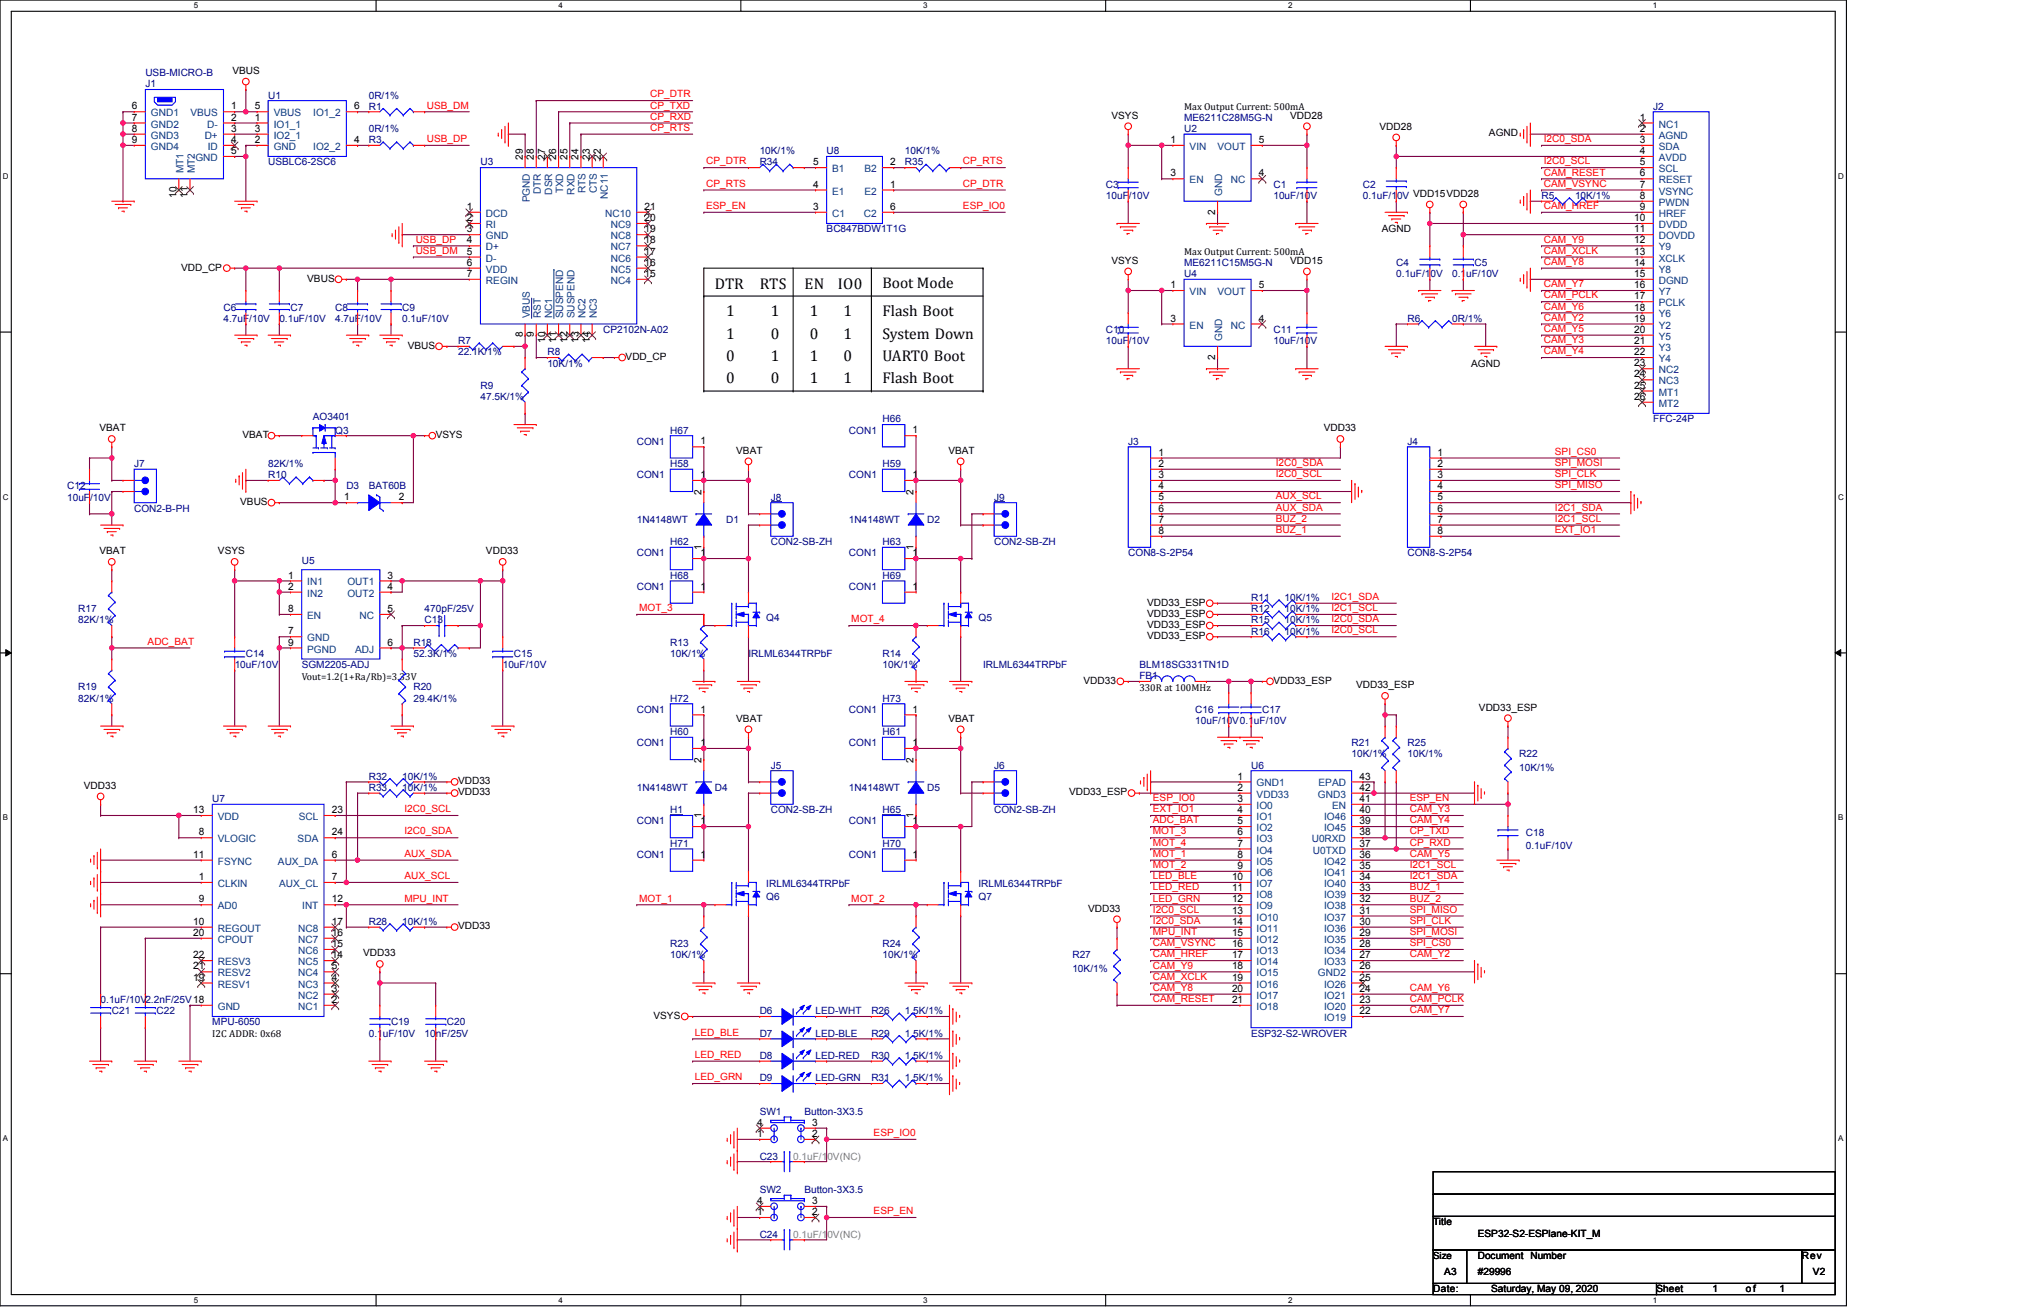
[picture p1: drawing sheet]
<svg xmlns="http://www.w3.org/2000/svg" width="864mm" height="559mm" viewBox="0 0 864 559" stroke-linecap="round" stroke-linejoin="round" font-family="sans-serif">
<defs><g id="words">
<g font-size="6.6">
<text x="305.6" y="123.4">DTR</text>
<text x="324.8" y="123.4">RTS</text>
<text x="343.9" y="123.4">EN</text>
<text x="358.2" y="123.4">IO0</text>
<text x="377.3" y="123.3">Boot Mode</text>
<text x="310.4" y="135.3">1</text>
<text x="329.5" y="135.3">1</text>
<text x="346.2" y="135.3">1</text>
<text x="360.6" y="135.3">1</text>
<text x="377.3" y="135.3">Flash Boot</text>
<text x="310.4" y="144.8">1</text>
<text x="329.5" y="144.8">0</text>
<text x="346.2" y="144.8">0</text>
<text x="360.6" y="144.8">1</text>
<text x="377.3" y="144.8">System Down</text>
<text x="310.4" y="154.4">0</text>
<text x="329.5" y="154.4">1</text>
<text x="346.2" y="154.4">1</text>
<text x="360.6" y="154.4">0</text>
<text x="377.3" y="154.4">UART0 Boot</text>
<text x="310.4" y="164">0</text>
<text x="329.5" y="164">0</text>
<text x="346.2" y="164">1</text>
<text x="360.6" y="164">1</text>
<text x="377.3" y="164">Flash Boot</text>
</g>
<g font-size="4.3" fill="#000080">
<text x="62.1" y="32.6">USB-MICRO-B</text>
<text x="62.1" y="37.3">J1</text>
<text x="114.6" y="42.1">U1</text>
<text x="157.6" y="46.9">R1</text>
<text x="157.6" y="42.1">0R/1%</text>
<text x="706.8" y="46.9">J2</text>
<text x="506.2" y="51.6">ME6211C28M5G-N</text>
<text x="157.6" y="56.4">0R/1%</text>
<text x="506.2" y="56.4">U2</text>
<text x="157.6" y="61.2">R3</text>
<text x="324.8" y="66">10K/1%</text>
<text x="353.4" y="66">U8</text>
<text x="386.8" y="66">10K/1%</text>
<text x="114.6" y="70.7">USBLC6-2SC6</text>
<text x="205.4" y="70.7">U3</text>
<text x="324.8" y="70.7">R34</text>
<text x="386.8" y="70.7">R35</text>
<text x="472.8" y="80.3">C3</text>
<text x="544.4" y="80.3">C1</text>
<text x="582.6" y="80.3">C2</text>
<text x="472.8" y="85.1">10uF/10V</text>
<text x="544.4" y="85.1">10uF/10V</text>
<text x="582.6" y="85.1">0.1uF/10V VDD15VDD28</text>
<text x="659" y="85.1">R5</text>
<text x="673.4" y="85.1">10K/1%</text>
<text x="353.4" y="99.4">BC847BDW1T1G</text>
<text x="506.2" y="113.7">ME6211C15M5G-N</text>
<text x="596.9" y="113.7">C4</text>
<text x="630.4" y="113.7">C5</text>
<text x="506.2" y="118.5">U4</text>
<text x="596.9" y="118.5">0.1uF/10V</text>
<text x="620.8" y="118.5">0.1uF/10V</text>
<text x="95.5" y="132.8">C6</text>
<text x="95.5" y="137.6">4.7uF/10V</text>
<text x="119.4" y="137.6">0.1uF/10V</text>
<text x="124.2" y="132.8">C7</text>
<text x="143.3" y="132.8">C8</text>
<text x="143.3" y="137.6">4.7uF/10V</text>
<text x="172" y="132.8">C9</text>
<text x="172" y="137.6">0.1uF/10V</text>
<text x="601.7" y="137.6">R6</text>
<text x="620.8" y="137.6">0R/1%</text>
<text x="257.9" y="142.4">CP2102N-A02</text>
<text x="472.8" y="142.4">C10</text>
<text x="544.4" y="142.4">C11</text>
<text x="195.8" y="147.2">R7</text>
<text x="472.8" y="147.2">10uF/10V</text>
<text x="544.4" y="147.2">10uF/10V</text>
<text x="195.8" y="151.9">22.1K/1%</text>
<text x="234" y="151.9">R8</text>
<text x="234" y="156.7">10K/1%</text>
<text x="205.4" y="166.2">R9</text>
<text x="205.4" y="171">47.5K/1%</text>
<text x="133.8" y="179.6">AO3401</text>
<text x="143.3" y="185.4">Q3</text>
<text x="286.6" y="185.4">H67</text>
<text x="363" y="185.4">CON1</text>
<text x="377.3" y="180.6">H66</text>
<text x="706.8" y="180.6">FFC-24P</text>
<text x="272.2" y="190.1">CON1</text>
<text x="482.3" y="190.1">J3</text>
<text x="601.7" y="190.1">J4</text>
<text x="57.4" y="199.7">J7</text>
<text x="114.6" y="199.7">82K/1%</text>
<text x="286.6" y="199.7">H58</text>
<text x="377.3" y="199.7">H59</text>
<text x="28.7" y="209.3">C12</text>
<text x="114.6" y="204.5">R10</text>
<text x="148.1" y="209.3">D3</text>
<text x="157.6" y="209.3">BAT60B</text>
<text x="272.2" y="204.5">CON1</text>
<text x="363" y="204.5">CON1</text>
<text x="28.7" y="214">10uF/10V</text>
<text x="329.5" y="214">J8</text>
<text x="425" y="214">J9</text>
<text x="57.4" y="218.8">CON2-B-PH</text>
<text x="272.2" y="223.6">1N4148WT</text>
<text x="310.4" y="223.6">D1</text>
<text x="363" y="223.6">1N4148WT</text>
<text x="396.4" y="223.6">D2</text>
<text x="286.6" y="233.1">H62</text>
<text x="329.5" y="233.1">CON2-SB-ZH</text>
<text x="377.3" y="233.1">H63</text>
<text x="425" y="233.1">CON2-SB-ZH</text>
<text x="272.2" y="237.9">CON1</text>
<text x="363" y="237.9">CON1</text>
<text x="482.3" y="237.9">CON8-S-2P54</text>
<text x="601.7" y="237.9">CON8-S-2P54</text>
<text x="129" y="241.2">U5</text>
<text x="286.6" y="247.4">H68</text>
<text x="377.3" y="247.4">H69</text>
<text x="272.2" y="252.2">CON1</text>
<text x="363" y="252.2">CON1</text>
<text x="534.9" y="257">R11</text>
<text x="549.2" y="257">10K/1%</text>
<text x="33.5" y="261.7">R17</text>
<text x="181.5" y="261.7">470pF/25V</text>
<text x="534.9" y="261.7">R12</text>
<text x="549.2" y="261.7">10K/1%</text>
<text x="33.5" y="266.5">82K/1%</text>
<text x="181.5" y="266.5">C13</text>
<text x="327.6" y="265.6">Q4</text>
<text x="418.3" y="265.6">Q5</text>
<text x="534.9" y="266.5">R15</text>
<text x="549.2" y="266.5">10K/1%</text>
<text x="534.9" y="271.3">R16</text>
<text x="549.2" y="271.3">10K/1%</text>
<text x="105.1" y="280.9">C14</text>
<text x="176.7" y="276.1">R18</text>
<text x="176.7" y="280.9">52.3K/1%</text>
<text x="219.7" y="280.9">C15</text>
<text x="286.6" y="276.1">R13</text>
<text x="286.6" y="280.9">10K/1%</text>
<text x="320" y="280.9">IRLML6344TRPbF</text>
<text x="377.3" y="280.9">R14</text>
<text x="100.3" y="285.6">10uF/10V</text>
<text x="129" y="285.6">SGM2205-ADJ</text>
<text x="214.9" y="285.6">10uF/10V</text>
<text x="377.3" y="285.6">10K/1%</text>
<text x="420.3" y="285.6">IRLML6344TRPbF</text>
<text x="487.1" y="285.6">BLM18SG331TN1D</text>
<text x="487.1" y="290.4">FB1</text>
<text x="33.5" y="295.2">R19</text>
<text x="33.5" y="300">82K/1%</text>
<text x="176.7" y="295.2">R20</text>
<text x="176.7" y="300">29.4K/1%</text>
<text x="286.6" y="300">H72</text>
<text x="377.3" y="300">H73</text>
<text x="272.2" y="304.8">CON1</text>
<text x="363" y="304.8">CON1</text>
<text x="511" y="304.8">C16</text>
<text x="539.7" y="304.8">C17</text>
<text x="511" y="309.5">10uF/10V0.1uF/10V</text>
<text x="286.6" y="314.3">H60</text>
<text x="377.3" y="314.3">H61</text>
<text x="272.2" y="319.1">CON1</text>
<text x="363" y="319.1">CON1</text>
<text x="577.8" y="319.1">R21</text>
<text x="577.8" y="323.8">10K/1%</text>
<text x="601.7" y="319.1">R25</text>
<text x="601.7" y="323.8">10K/1%</text>
<text x="649.5" y="323.8">R22</text>
<text x="329.5" y="328.6">J5</text>
<text x="425" y="328.6">J6</text>
<text x="534.9" y="328.6">U6</text>
<text x="649.5" y="329.6">10K/1%</text>
<text x="157.6" y="333.4">R32</text>
<text x="172" y="333.4">10K/1%</text>
<text x="157.6" y="338.2">R33</text>
<text x="172" y="338.2">10K/1%</text>
<text x="272.2" y="338.2">1N4148WT</text>
<text x="305.6" y="338.2">D4</text>
<text x="363" y="338.2">1N4148WT</text>
<text x="396.4" y="338.2">D5</text>
<text x="90.8" y="342.9">U7</text>
<text x="286.6" y="347.7">H1</text>
<text x="329.5" y="347.7">CON2-SB-ZH</text>
<text x="377.3" y="347.7">H65</text>
<text x="425" y="347.7">CON2-SB-ZH</text>
<text x="272.2" y="352.5">CON1</text>
<text x="363" y="352.5">CON1</text>
<text x="652.4" y="357.3">C18</text>
<text x="286.6" y="362">H71</text>
<text x="377.3" y="362">H70</text>
<text x="652.4" y="363">0.1uF/10V</text>
<text x="272.2" y="366.8">CON1</text>
<text x="363" y="366.8">CON1</text>
<text x="327.6" y="379.2">IRLML6344TRPbF</text>
<text x="418.3" y="379.2">IRLML6344TRPbF</text>
<text x="327.6" y="385">Q6</text>
<text x="418.3" y="385">Q7</text>
<text x="157.6" y="395.5">R28</text>
<text x="172" y="395.5">10K/1%</text>
<text x="286.6" y="405">R23</text>
<text x="377.3" y="405">R24</text>
<text x="286.6" y="409.8">10K/1%</text>
<text x="377.3" y="409.8">10K/1%</text>
<text x="458.5" y="409.8">R27</text>
<text x="458.5" y="415.5">10K/1%</text>
<text x="43" y="428.9">0.1uF/10V</text>
<text x="62.1" y="428.9">2.2nF/25V18</text>
<text x="47.8" y="433.7">C21</text>
<text x="66.9" y="433.7">C22</text>
<text x="324.8" y="433.7">D6</text>
<text x="348.7" y="433.7">LED-WHT</text>
<text x="372.5" y="433.7">R26</text>
<text x="386.8" y="433.7">1.5K/1%</text>
<text x="90.8" y="438.4">MPU-6050</text>
<text x="157.6" y="443.2">0.1uF/10V</text>
<text x="167.2" y="438.4">C19</text>
<text x="181.5" y="443.2">10nF/25V</text>
<text x="191.1" y="438.4">C20</text>
<text x="324.8" y="443.2">D7</text>
<text x="348.7" y="443.2">LED-BLE</text>
<text x="372.5" y="443.2">R29</text>
<text x="386.8" y="443.2">1.5K/1%</text>
<text x="534.9" y="443.2">ESP32-S2-WROVER</text>
<text x="324.8" y="452.8">D8</text>
<text x="348.7" y="452.8">LED-RED</text>
<text x="372.5" y="452.8">R30</text>
<text x="386.8" y="452.8">1.5K/1%</text>
<text x="324.8" y="462.3">D9</text>
<text x="348.7" y="462.3">LED-GRN</text>
<text x="372.5" y="462.3">R31</text>
<text x="386.8" y="462.3">1.5K/1%</text>
<text x="324.8" y="476.6">SW1</text>
<text x="343.9" y="476.6">Button-3X3.5</text>
<text x="324.8" y="495.8">C23</text>
<text x="324.8" y="510.1">SW2</text>
<text x="343.9" y="510.1">Button-3X3.5</text>
<text x="324.8" y="529.2">C24</text>
</g>
<g font-size="4.3">
<text x="99.4" y="31.6">VBUS</text>
<text x="56.4" y="46.8">6</text>
<text x="98.9" y="46.8">1</text>
<text x="108.9" y="46.8">5</text>
<text x="151.4" y="46.8">6</text>
<text x="56.4" y="51.6">7</text>
<text x="98.9" y="51.6">2</text>
<text x="108.9" y="51.6">1</text>
<text x="475.2" y="50.7">VSYS</text>
<text x="551.6" y="50.7">VDD28</text>
<text x="701" y="51.6">1</text>
<text x="56.4" y="56.3">8</text>
<text x="98.9" y="56.3">3</text>
<text x="108.9" y="56.3">3</text>
<text x="589.8" y="55.5">VDD28</text>
<text x="636.6" y="58.3">AGND</text>
<text x="701" y="56.3">2</text>
<text x="56.4" y="61.1">9</text>
<text x="98.9" y="65.9">5</text>
<text x="98.9" y="61.1">4</text>
<text x="108.9" y="61.1">2</text>
<text x="151.4" y="61.1">4</text>
<text x="500.5" y="61.1">1</text>
<text x="538.2" y="61.1">5</text>
<text x="701" y="61.1">3</text>
<text x="701" y="65.9">4</text>
<text x="223.5" y="68.3" transform="rotate(-90 223.5 68.3)">29</text>
<text x="228.3" y="68.3" transform="rotate(-90 228.3 68.3)">28</text>
<text x="233" y="68.3" transform="rotate(-90 233 68.3)">27</text>
<text x="237.8" y="68.3" transform="rotate(-90 237.8 68.3)">26</text>
<text x="242.6" y="68.3" transform="rotate(-90 242.6 68.3)">25</text>
<text x="247.4" y="68.3" transform="rotate(-90 247.4 68.3)">24</text>
<text x="252.1" y="68.3" transform="rotate(-90 252.1 68.3)">23</text>
<text x="256.9" y="68.3" transform="rotate(-90 256.9 68.3)">22</text>
<text x="347.6" y="70.7">5</text>
<text x="380.6" y="70.7">2</text>
<text x="701" y="70.7">5</text>
<text x="500.5" y="75.4">3</text>
<text x="538.2" y="75.4">4</text>
<text x="701" y="75.4">6</text>
<text x="347.6" y="80.2">4</text>
<text x="380.6" y="80.2">1</text>
<text x="701" y="80.2">7</text>
<text x="75.4" y="84.6" transform="rotate(-90 75.4 84.6)">10</text>
<text x="80.2" y="84.6" transform="rotate(-90 80.2 84.6)">11</text>
<text x="199.6" y="89.7">1</text>
<text x="275.6" y="89.7">21</text>
<text x="347.6" y="89.7">3</text>
<text x="380.6" y="89.7">6</text>
<text x="701" y="85">8</text>
<text x="701" y="89.7">9</text>
<text x="199.6" y="94.5">2</text>
<text x="275.6" y="94.5">20</text>
<text x="519.5" y="91.8" transform="rotate(-90 519.5 91.8)">2</text>
<text x="698.6" y="94.5">10</text>
<text x="199.6" y="99.3">3</text>
<text x="275.6" y="99.3">19</text>
<text x="590.8" y="99.4">AGND</text>
<text x="698.6" y="99.3">11</text>
<text x="199.6" y="104.1">4</text>
<text x="275.6" y="104.1">18</text>
<text x="698.6" y="104.1">12</text>
<text x="199.6" y="108.9">5</text>
<text x="199.6" y="113.6">6</text>
<text x="275.6" y="113.6">16</text>
<text x="275.6" y="108.9">17</text>
<text x="475.2" y="112.8">VSYS</text>
<text x="551.6" y="112.8">VDD15</text>
<text x="698.6" y="108.9">13</text>
<text x="698.6" y="113.6">14</text>
<text x="77.4" y="115.7">VDD_CP</text>
<text x="199.6" y="118.4">7</text>
<text x="275.6" y="118.4">15</text>
<text x="698.6" y="118.4">15</text>
<text x="131.4" y="120.4">VBUS</text>
<text x="500.5" y="123.2">1</text>
<text x="538.2" y="123.2">5</text>
<text x="698.6" y="123.2">16</text>
<text x="698.6" y="128">17</text>
<text x="500.5" y="137.5">3</text>
<text x="538.2" y="137.5">4</text>
<text x="698.6" y="132.8">18</text>
<text x="698.6" y="137.5">19</text>
<text x="698.6" y="142.3">20</text>
<text x="174.3" y="149.1">VBUS</text>
<text x="223.5" y="144.3" transform="rotate(-90 223.5 144.3)">8</text>
<text x="228.3" y="144.3" transform="rotate(-90 228.3 144.3)">9</text>
<text x="233" y="146.7" transform="rotate(-90 233 146.7)">10</text>
<text x="237.8" y="146.7" transform="rotate(-90 237.8 146.7)">11</text>
<text x="242.6" y="146.7" transform="rotate(-90 242.6 146.7)">12</text>
<text x="247.4" y="146.7" transform="rotate(-90 247.4 146.7)">13</text>
<text x="252.1" y="146.7" transform="rotate(-90 252.1 146.7)">14</text>
<text x="698.6" y="147.1">21</text>
<text x="267.5" y="153.8">VDD_CP</text>
<text x="519.5" y="153.8" transform="rotate(-90 519.5 153.8)">2</text>
<text x="698.6" y="151.8">22</text>
<text x="628.9" y="156.7">AGND</text>
<text x="698.6" y="156.6">23</text>
<text x="698.6" y="161.4">24</text>
<text x="698.6" y="166.2">25</text>
<text x="698.6" y="170.9">26</text>
<text x="42.5" y="184.4">VBAT</text>
<text x="390.2" y="185.3">1</text>
<text x="565.9" y="184.4">VDD33</text>
<text x="103.7" y="187.3">VBAT</text>
<text x="186.3" y="187.3">VSYS</text>
<text x="299.5" y="190">1</text>
<text x="314.7" y="194">VBAT</text>
<text x="405.5" y="194">VBAT</text>
<text x="495.3" y="194.8">1</text>
<text x="614.6" y="194.8">1</text>
<text x="495.3" y="199.6">2</text>
<text x="614.6" y="199.6">2</text>
<text x="299.5" y="204.4">1</text>
<text x="390.2" y="204.4">1</text>
<text x="495.3" y="204.4">3</text>
<text x="495.3" y="209.1">4</text>
<text x="614.6" y="204.4">3</text>
<text x="614.6" y="209.1">4</text>
<text x="102.7" y="215.9">VBUS</text>
<text x="147.1" y="213.9">1</text>
<text x="170.5" y="213.9">2</text>
<text x="299.9" y="211.6" transform="rotate(-90 299.9 211.6)">2</text>
<text x="390.6" y="211.6" transform="rotate(-90 390.6 211.6)">2</text>
<text x="495.3" y="213.9">5</text>
<text x="614.6" y="213.9">5</text>
<text x="495.3" y="218.7">6</text>
<text x="614.6" y="218.7">6</text>
<text x="495.3" y="223.5">7</text>
<text x="614.6" y="223.5">7</text>
<text x="495.3" y="228.3">8</text>
<text x="614.6" y="228.3">8</text>
<text x="42.5" y="236.9">VBAT</text>
<text x="93.2" y="236.9">VSYS</text>
<text x="207.8" y="236.9">VDD33</text>
<text x="299.5" y="237.8">1</text>
<text x="299.9" y="235" transform="rotate(-90 299.9 235)">1</text>
<text x="390.2" y="237.8">1</text>
<text x="390.6" y="235" transform="rotate(-90 390.6 235)">1</text>
<text x="123.2" y="247.4">1</text>
<text x="165.7" y="247.4">3</text>
<text x="123.2" y="252.1">2</text>
<text x="165.7" y="252.1">4</text>
<text x="299.5" y="252.1">1</text>
<text x="390.2" y="252.1">1</text>
<text x="123.2" y="261.7">8</text>
<text x="165.7" y="261.7">5</text>
<text x="490.5" y="258.9">VDD33_ESP</text>
<text x="490.5" y="263.7">VDD33_ESP</text>
<text x="490.5" y="268.4">VDD33_ESP</text>
<text x="123.2" y="271.2">7</text>
<text x="490.5" y="273.2">VDD33_ESP</text>
<text x="123.2" y="276">9</text>
<text x="165.7" y="276">6</text>
<text x="463.3" y="292.3">VDD33</text>
<text x="544.4" y="292.3">VDD33_ESP</text>
<text x="579.8" y="294.2">VDD33_ESP</text>
<text x="299.5" y="304.6">1</text>
<text x="390.2" y="304.6">1</text>
<text x="632.3" y="303.8">VDD33_ESP</text>
<text x="314.7" y="308.6">VBAT</text>
<text x="405.5" y="308.6">VBAT</text>
<text x="299.5" y="319">1</text>
<text x="390.2" y="319">1</text>
<text x="299.9" y="326.2" transform="rotate(-90 299.9 326.2)">2</text>
<text x="390.6" y="326.2" transform="rotate(-90 390.6 326.2)">2</text>
<text x="195.8" y="335.3">VDD33</text>
<text x="529.1" y="333.3">1</text>
<text x="581.2" y="333.3">43</text>
<text x="35.9" y="337.2">VDD33</text>
<text x="195.8" y="340.1">VDD33</text>
<text x="457" y="340.1">VDD33_ESP</text>
<text x="529.1" y="338.1">2</text>
<text x="581.2" y="338.1">42</text>
<text x="82.6" y="347.6">13</text>
<text x="141.9" y="347.6">23</text>
<text x="529.1" y="342.9">3</text>
<text x="529.1" y="347.6">4</text>
<text x="581.2" y="342.9">41</text>
<text x="581.2" y="347.6">40</text>
<text x="299.5" y="352.4">1</text>
<text x="299.9" y="349.6" transform="rotate(-90 299.9 349.6)">1</text>
<text x="390.2" y="352.4">1</text>
<text x="390.6" y="349.6" transform="rotate(-90 390.6 349.6)">1</text>
<text x="529.1" y="352.4">5</text>
<text x="581.2" y="352.4">39</text>
<text x="85" y="357.2">8</text>
<text x="141.9" y="357.2">24</text>
<text x="529.1" y="357.2">6</text>
<text x="581.2" y="357.2">38</text>
<text x="529.1" y="361.9">7</text>
<text x="581.2" y="361.9">37</text>
<text x="82.6" y="366.7">11</text>
<text x="141.9" y="366.7">6</text>
<text x="299.5" y="366.7">1</text>
<text x="390.2" y="366.7">1</text>
<text x="529.1" y="366.7">8</text>
<text x="529.1" y="371.5">9</text>
<text x="581.2" y="366.7">36</text>
<text x="581.2" y="371.5">35</text>
<text x="85" y="376.3">1</text>
<text x="141.9" y="376.3">7</text>
<text x="526.7" y="376.3">10</text>
<text x="581.2" y="376.3">34</text>
<text x="526.7" y="381">11</text>
<text x="581.2" y="381">33</text>
<text x="85" y="385.8">9</text>
<text x="141.9" y="385.8">12</text>
<text x="465.2" y="389.7">VDD33</text>
<text x="526.7" y="385.8">12</text>
<text x="581.2" y="385.8">32</text>
<text x="82.6" y="395.4">10</text>
<text x="141.9" y="395.4">17</text>
<text x="526.7" y="390.6">13</text>
<text x="526.7" y="395.4">14</text>
<text x="581.2" y="390.6">31</text>
<text x="581.2" y="395.4">30</text>
<text x="82.6" y="400.1">20</text>
<text x="141.9" y="400.1">16</text>
<text x="195.8" y="397.4">VDD33</text>
<text x="526.7" y="400.1">15</text>
<text x="581.2" y="400.1">29</text>
<text x="141.9" y="404.9">15</text>
<text x="526.7" y="404.9">16</text>
<text x="581.2" y="404.9">28</text>
<text x="82.6" y="409.7">22</text>
<text x="141.9" y="409.7">14</text>
<text x="155.2" y="408.9">VDD33</text>
<text x="526.7" y="409.7">17</text>
<text x="581.2" y="409.7">27</text>
<text x="82.6" y="414.5">21</text>
<text x="82.6" y="419.3">19</text>
<text x="141.9" y="419.3">4</text>
<text x="141.9" y="414.5">5</text>
<text x="526.7" y="414.5">18</text>
<text x="526.7" y="419.3">19</text>
<text x="581.2" y="414.5">26</text>
<text x="581.2" y="419.3">25</text>
<text x="141.9" y="424">3</text>
<text x="526.7" y="424">20</text>
<text x="581.2" y="424">24</text>
<text x="141.9" y="428.8">2</text>
<text x="526.7" y="428.8">21</text>
<text x="581.2" y="428.8">23</text>
<text x="279.4" y="435.6">VSYS</text>
<text x="581.2" y="433.6">22</text>
<text x="90.8" y="443.4">I2C ADDR: 0x68</text>
<text x="323.8" y="481.3">4</text>
<text x="347.2" y="481.3">3</text>
<text x="323.8" y="486.1">1</text>
<text x="347.2" y="486.1">2</text>
<text x="323.8" y="514.8">4</text>
<text x="347.2" y="514.8">3</text>
<text x="323.8" y="519.5">1</text>
<text x="347.2" y="519.5">2</text>
<text x="612.7" y="523.9">Title</text>
<text x="631.8" y="528.7">ESP32-S2-ESPlane-KIT_M</text>
<text x="631.8" y="538.3">Document Number</text>
<text x="770.3" y="538.3">Rev</text>
<text x="617.5" y="544.9">A3</text>
<text x="631.8" y="544.9">#29996</text>
<text x="775.1" y="544.9">V2</text>
<text x="612.7" y="552.6">Date:</text>
<text x="637.5" y="552.6">Saturday, May 09, 2020</text>
<text x="708.2" y="552.6">Sheet</text>
<text x="732.1" y="552.6">1</text>
<text x="746.4" y="552.6">of</text>
<text x="760.7" y="552.6">1</text>
</g>
<g font-size="4.3" fill="#f00">
<text x="278" y="41.6">CP_DTR</text>
<text x="182.5" y="46.4">USB_DM</text>
<text x="278" y="46.4">CP_TXD</text>
<text x="278" y="51.2">CP_RXD</text>
<text x="278" y="56">CP_RTS</text>
<text x="182.5" y="60.7">USB_DP</text>
<text x="660" y="60.7">I2C0_SDA</text>
<text x="301.9" y="70.3">CP_DTR</text>
<text x="411.7" y="70.3">CP_RTS</text>
<text x="660" y="70.3">I2C0_SCL</text>
<text x="660" y="75.1">CAM_RESET</text>
<text x="301.9" y="79.8">CP_RTS</text>
<text x="411.7" y="79.8">CP_DTR</text>
<text x="660" y="79.8">CAM_VSYNC</text>
<text x="301.9" y="89.4">ESP_EN</text>
<text x="411.7" y="89.4">ESP_IO0</text>
<text x="660" y="89.4">CAM_HREF</text>
<text x="177.7" y="103.7">USB_DP</text>
<text x="660" y="103.7">CAM_Y9</text>
<text x="177.7" y="108.5">USB_DM</text>
<text x="660" y="113.2">CAM_Y8</text>
<text x="660" y="108.5">CAM_XCLK</text>
<text x="660" y="122.8">CAM_Y7</text>
<text x="660" y="127.6">CAM_PCLK</text>
<text x="660" y="132.4">CAM_Y6</text>
<text x="660" y="137.1">CAM_Y2</text>
<text x="660" y="141.9">CAM_Y5</text>
<text x="660" y="146.7">CAM_Y3</text>
<text x="660" y="151.5">CAM_Y4</text>
<text x="664.8" y="194.4">SPI_CS0</text>
<text x="545.4" y="199.2">I2C0_SDA</text>
<text x="664.8" y="199.2">SPI_MOSI</text>
<text x="545.4" y="204">I2C0_SCL</text>
<text x="664.8" y="204">SPI_CLK</text>
<text x="664.8" y="208.7">SPI_MISO</text>
<text x="545.4" y="213.5">AUX_SCL</text>
<text x="545.4" y="218.3">AUX_SDA</text>
<text x="664.8" y="218.3">I2C1_SDA</text>
<text x="545.4" y="223.1">BUZ_2</text>
<text x="545.4" y="227.9">BUZ_1</text>
<text x="664.8" y="227.9">EXT_IO1</text>
<text x="664.8" y="223.1">I2C1_SCL</text>
<text x="569.3" y="256.5">I2C1_SDA</text>
<text x="273.2" y="261.3">MOT_3</text>
<text x="569.3" y="261.3">I2C1_SCL</text>
<text x="363.9" y="266.1">MOT_4</text>
<text x="569.3" y="266.1">I2C0_SDA</text>
<text x="63.1" y="275.6">ADC_BAT</text>
<text x="569.3" y="270.8">I2C0_SCL</text>
<text x="172.9" y="347.3">I2C0_SCL</text>
<text x="492.9" y="342.5">ESP_IO0</text>
<text x="492.9" y="347.3">EXT_IO1</text>
<text x="602.7" y="347.3">CAM_Y3</text>
<text x="602.7" y="342.5">ESP_EN</text>
<text x="492.9" y="352">ADC_BAT</text>
<text x="602.7" y="352">CAM_Y4</text>
<text x="172.9" y="356.8">I2C0_SDA</text>
<text x="492.9" y="356.8">MOT_3</text>
<text x="602.7" y="356.8">CP_TXD</text>
<text x="492.9" y="361.6">MOT_4</text>
<text x="602.7" y="361.6">CP_RXD</text>
<text x="172.9" y="366.4">AUX_SDA</text>
<text x="492.9" y="366.4">MOT_1</text>
<text x="492.9" y="371.1">MOT_2</text>
<text x="602.7" y="366.4">CAM_Y5</text>
<text x="602.7" y="371.1">I2C1_SCL</text>
<text x="172.9" y="375.9">AUX_SCL</text>
<text x="492.9" y="375.9">LED_BLE</text>
<text x="602.7" y="375.9">I2C1_SDA</text>
<text x="492.9" y="380.7">LED_RED</text>
<text x="602.7" y="380.7">BUZ_1</text>
<text x="172.9" y="385.4">MPU_INT</text>
<text x="273.2" y="385.4">MOT_1</text>
<text x="363.9" y="385.4">MOT_2</text>
<text x="492.9" y="385.4">LED_GRN</text>
<text x="602.7" y="385.4">BUZ_2</text>
<text x="492.9" y="390.2">I2C0_SCL</text>
<text x="492.9" y="395">I2C0_SDA</text>
<text x="602.7" y="390.2">SPI_MISO</text>
<text x="602.7" y="395">SPI_CLK</text>
<text x="492.9" y="399.8">MPU_INT</text>
<text x="602.7" y="399.8">SPI_MOSI</text>
<text x="492.9" y="404.5">CAM_VSYNC</text>
<text x="602.7" y="404.5">SPI_CS0</text>
<text x="492.9" y="409.3">CAM_HREF</text>
<text x="602.7" y="409.3">CAM_Y2</text>
<text x="492.9" y="414.1">CAM_Y9</text>
<text x="492.9" y="418.9">CAM_XCLK</text>
<text x="492.9" y="423.6">CAM_Y8</text>
<text x="602.7" y="423.6">CAM_Y6</text>
<text x="492.9" y="428.4">CAM_RESET</text>
<text x="602.7" y="428.4">CAM_PCLK</text>
<text x="602.7" y="433.2">CAM_Y7</text>
<text x="297.1" y="442.8">LED_BLE</text>
<text x="297.1" y="452.3">LED_RED</text>
<text x="297.1" y="461.9">LED_GRN</text>
<text x="373.5" y="485.7">ESP_IO0</text>
<text x="373.5" y="519.1">ESP_EN</text>
</g>
<g font-size="4.3" fill="#004080">
<text x="64.5" y="49.7">GND1</text>
<text x="81.4" y="49.7">VBUS</text>
<text x="117" y="49.7">VBUS</text>
<text x="133.9" y="49.7">IO1_2</text>
<text x="64.5" y="54.5">GND2</text>
<text x="64.5" y="59.3">GND3</text>
<text x="87.5" y="59.3">D+</text>
<text x="88.6" y="54.5">D-</text>
<text x="117" y="59.3">IO2_1</text>
<text x="117" y="54.5">IO1_1</text>
<text x="709.2" y="54.5">NC1</text>
<text x="709.2" y="59.3">AGND</text>
<text x="64.5" y="64.1">GND4</text>
<text x="88.9" y="64.1">ID</text>
<text x="117" y="64.1">GND</text>
<text x="133.9" y="64.1">IO2_2</text>
<text x="508.6" y="64.1">VIN</text>
<text x="520.5" y="64.1">VOUT</text>
<text x="709.2" y="64.1">SDA</text>
<text x="83.6" y="68.8">GND</text>
<text x="709.2" y="68.8">AVDD</text>
<text x="78.4" y="74.1" transform="rotate(-90 78.4 74.1)">MT1</text>
<text x="83.2" y="74.1" transform="rotate(-90 83.2 74.1)">MT2</text>
<text x="355.8" y="73.6">B1</text>
<text x="369.6" y="73.6">B2</text>
<text x="709.2" y="73.6">SCL</text>
<text x="231.3" y="82.9" transform="rotate(-90 231.3 82.9)">DTR</text>
<text x="236" y="83.2" transform="rotate(-90 236 83.2)">DSR</text>
<text x="240.8" y="82.7" transform="rotate(-90 240.8 82.7)">TXD</text>
<text x="245.6" y="83.2" transform="rotate(-90 245.6 83.2)">RXD</text>
<text x="250.4" y="82.7" transform="rotate(-90 250.4 82.7)">RTS</text>
<text x="255.1" y="82.7" transform="rotate(-90 255.1 82.7)">CTS</text>
<text x="355.8" y="83.2">E1</text>
<text x="369.6" y="83.2">E2</text>
<text x="508.6" y="78.4">EN</text>
<text x="522.5" y="83.7" transform="rotate(-90 522.5 83.7)">GND</text>
<text x="526.2" y="78.4">NC</text>
<text x="709.2" y="78.4">RESET</text>
<text x="709.2" y="83.2">VSYNC</text>
<text x="226.5" y="86.5" transform="rotate(-90 226.5 86.5)">PGND</text>
<text x="259.9" y="85.1" transform="rotate(-90 259.9 85.1)">NC11</text>
<text x="709.2" y="88">PWDN</text>
<text x="207.8" y="92.7">DCD</text>
<text x="258.8" y="92.7">NC10</text>
<text x="355.8" y="92.7">C1</text>
<text x="369.4" y="92.7">C2</text>
<text x="709.2" y="92.7">HREF</text>
<text x="207.8" y="97.5">RI</text>
<text x="261.2" y="97.5">NC9</text>
<text x="709.2" y="97.5">DVDD</text>
<text x="207.8" y="102.3">GND</text>
<text x="207.8" y="107.1">D+</text>
<text x="261.2" y="107.1">NC7</text>
<text x="261.2" y="102.3">NC8</text>
<text x="709.2" y="102.3">DOVDD</text>
<text x="709.2" y="107.1">Y9</text>
<text x="207.8" y="111.8">D-</text>
<text x="261.2" y="111.8">NC6</text>
<text x="709.2" y="111.8">XCLK</text>
<text x="207.8" y="116.6">VDD</text>
<text x="261.2" y="116.6">NC5</text>
<text x="709.2" y="116.6">Y8</text>
<text x="207.8" y="121.4">REGIN</text>
<text x="261.2" y="121.4">NC4</text>
<text x="709.2" y="121.4">DGND</text>
<text x="508.6" y="126.2">VIN</text>
<text x="520.5" y="126.2">VOUT</text>
<text x="709.2" y="126.2">Y7</text>
<text x="709.2" y="130.9">PCLK</text>
<text x="226.5" y="136.1" transform="rotate(-90 226.5 136.1)">VBUS</text>
<text x="231.3" y="136.1" transform="rotate(-90 231.3 136.1)">RST</text>
<text x="236" y="136.1" transform="rotate(-90 236 136.1)">NC1</text>
<text x="240.8" y="136.1" transform="rotate(-90 240.8 136.1)">SUSPEND</text>
<text x="245.6" y="136.1" transform="rotate(-90 245.6 136.1)">SUSPEND</text>
<text x="250.4" y="136.1" transform="rotate(-90 250.4 136.1)">NC2</text>
<text x="255.1" y="136.1" transform="rotate(-90 255.1 136.1)">NC3</text>
<text x="709.2" y="135.7">Y6</text>
<text x="508.6" y="140.5">EN</text>
<text x="526.2" y="140.5">NC</text>
<text x="709.2" y="140.5">Y2</text>
<text x="522.5" y="145.7" transform="rotate(-90 522.5 145.7)">GND</text>
<text x="709.2" y="145.2">Y5</text>
<text x="709.2" y="150">Y3</text>
<text x="709.2" y="154.8">Y4</text>
<text x="709.2" y="159.6">NC2</text>
<text x="709.2" y="164.3">NC3</text>
<text x="709.2" y="169.1">MT1</text>
<text x="709.2" y="173.9">MT2</text>
<text x="131.4" y="250.3">IN1</text>
<text x="148.5" y="250.3">OUT1</text>
<text x="131.4" y="255.1">IN2</text>
<text x="148.5" y="255.1">OUT2</text>
<text x="131.4" y="264.6">EN</text>
<text x="153.8" y="264.6">NC</text>
<text x="131.4" y="274.2">GND</text>
<text x="131.4" y="279">PGND</text>
<text x="151.8" y="279">ADJ</text>
<text x="537.3" y="336.3">GND1</text>
<text x="537.3" y="341">VDD33</text>
<text x="563.5" y="341">GND3</text>
<text x="563.7" y="336.3">EPAD</text>
<text x="537.3" y="345.8">IO0</text>
<text x="569.5" y="345.8">EN</text>
<text x="93.1" y="350.6">VDD</text>
<text x="127.7" y="350.6">SCL</text>
<text x="537.3" y="350.6">IO1</text>
<text x="566.1" y="350.6">IO46</text>
<text x="537.3" y="355.3">IO2</text>
<text x="566.1" y="355.3">IO45</text>
<text x="93.1" y="360.1">VLOGIC</text>
<text x="127.3" y="360.1">SDA</text>
<text x="537.3" y="360.1">IO3</text>
<text x="537.3" y="364.9">IO4</text>
<text x="560.8" y="360.1">U0RXD</text>
<text x="561.3" y="364.9">U0TXD</text>
<text x="93.1" y="369.7">FSYNC</text>
<text x="118.8" y="369.7">AUX_DA</text>
<text x="537.3" y="369.7">IO5</text>
<text x="566.1" y="369.7">IO42</text>
<text x="537.3" y="374.5">IO6</text>
<text x="566.1" y="374.5">IO41</text>
<text x="93.1" y="379.2">CLKIN</text>
<text x="119.3" y="379.2">AUX_CL</text>
<text x="537.3" y="379.2">IO7</text>
<text x="566.1" y="379.2">IO40</text>
<text x="93.1" y="388.8">AD0</text>
<text x="129.2" y="388.8">INT</text>
<text x="537.3" y="384">IO8</text>
<text x="537.3" y="388.8">IO9</text>
<text x="566.1" y="384">IO39</text>
<text x="566.1" y="388.8">IO38</text>
<text x="537.3" y="393.6">IO10</text>
<text x="566.1" y="393.6">IO37</text>
<text x="93.1" y="398.4">REGOUT</text>
<text x="127.5" y="398.4">NC8</text>
<text x="537.3" y="398.4">IO11</text>
<text x="566.1" y="398.4">IO36</text>
<text x="93.1" y="403.1">CPOUT</text>
<text x="127.5" y="407.9">NC6</text>
<text x="127.5" y="403.1">NC7</text>
<text x="537.3" y="403.1">IO12</text>
<text x="537.3" y="407.9">IO13</text>
<text x="566.1" y="403.1">IO35</text>
<text x="566.1" y="407.9">IO34</text>
<text x="93.1" y="412.7">RESV3</text>
<text x="127.5" y="412.7">NC5</text>
<text x="537.3" y="412.7">IO14</text>
<text x="566.1" y="412.7">IO33</text>
<text x="93.1" y="417.4">RESV2</text>
<text x="127.5" y="417.4">NC4</text>
<text x="537.3" y="417.4">IO15</text>
<text x="563.5" y="417.4">GND2</text>
<text x="93.1" y="422.2">RESV1</text>
<text x="127.5" y="422.2">NC3</text>
<text x="537.3" y="422.2">IO16</text>
<text x="566.1" y="422.2">IO26</text>
<text x="93.1" y="431.8">GND</text>
<text x="127.5" y="427">NC2</text>
<text x="127.5" y="431.8">NC1</text>
<text x="537.3" y="427">IO17</text>
<text x="537.3" y="431.8">IO18</text>
<text x="566.1" y="427">IO21</text>
<text x="566.1" y="431.8">IO20</text>
<text x="566.1" y="436.5">IO19</text>
</g>
<g font-size="4.3" fill="#808080">
<text x="339.1" y="495.8">0.1uF/10V(NC)</text>
<text x="339.1" y="529.2">0.1uF/10V(NC)</text>
</g>
<g font-size="4.2">
<text x="506.2" y="47">Max Output Current: 500mA</text>
<text x="506.2" y="109.1">Max Output Current: 500mA</text>
<text x="129" y="290.6">Vout=1.2(1+Ra/Rb)=3.33V</text>
<text x="487.1" y="295.4">330R at 100MHz</text>
</g>
<text font-size="4.1" x="612.7" y="538.1">Size</text>
<g font-size="3.4">
<text x="82.8" y="3.6">5</text>
<text x="238.8" y="3.6">4</text>
<text x="394.7" y="3.6">3</text>
<text x="550.7" y="3.6">2</text>
<text x="706.6" y="3.6">1</text>
<text x="1.3" y="76.5">D</text>
<text x="785.8" y="76.5">D</text>
<text x="1.3" y="213.6">C</text>
<text x="785.8" y="213.6">C</text>
<text x="1.3" y="350.8">B</text>
<text x="785.8" y="350.8">B</text>
<text x="1.3" y="487.9">A</text>
<text x="785.8" y="487.9">A</text>
<text x="82.8" y="557.1">5</text>
<text x="238.8" y="557.1">4</text>
<text x="394.7" y="557.1">3</text>
<text x="550.7" y="557.1">2</text>
<text x="706.6" y="557.1">1</text>
</g>
</g></defs>
<path d="M0 0h789.4v558.3h-789.4zM4.8 4.8h779.8v548.7h-779.8z" fill="none" stroke="#000" stroke-width=".47"/>
<g fill="#fff">
<path d="M82.8 .6h1.9v3.7h-1.9z"/>
<path d="M82.8 554h1.9v3.8h-1.9z"/>
</g>
<path d="M160.8 0v4.8M160.8 553.5v4.8" fill="none" stroke="#000" stroke-width=".47"/>
<g fill="#fff">
<path d="M238.8 .6h1.8v3.7h-1.8z"/>
<path d="M238.8 554h1.8v3.8h-1.8z"/>
</g>
<path d="M316.7 0v4.8M316.7 553.5v4.8" fill="none" stroke="#000" stroke-width=".47"/>
<g fill="#fff">
<path d="M394.7 .6h1.9v3.7h-1.9z"/>
<path d="M394.7 554h1.9v3.8h-1.9z"/>
</g>
<path d="M472.7 0v4.8M472.7 553.5v4.8" fill="none" stroke="#000" stroke-width=".47"/>
<g fill="#fff">
<path d="M550.7 .6h1.8v3.7h-1.8z"/>
<path d="M550.7 554h1.8v3.8h-1.8z"/>
</g>
<path d="M628.6 0v4.8M628.6 553.5v4.8" fill="none" stroke="#000" stroke-width=".47"/>
<g fill="#fff">
<path d="M706.6 .6h1.9v3.7h-1.9z"/>
<path d="M706.6 554h1.9v3.8h-1.9z"/>
<path d="M1.3 73.4h2.4v3.8h-2.4z"/>
<path d="M785.8 73.4h2.5v3.8h-2.5z"/>
<path d="M1.3 210.6h2.4v3.7h-2.4z"/>
<path d="M785.8 210.6h2.5v3.7h-2.5z"/>
</g>
<path d="M0 142h4.8M784.6 142h4.8" fill="none" stroke="#000" stroke-width=".47"/>
<g fill="#fff">
<path d="M1.3 347.7h2.2v3.8h-2.2z"/>
<path d="M785.8 347.7h2.3v3.8h-2.3z"/>
</g>
<path d="M0 279.1h4.8M784.6 279.1h4.8" fill="none" stroke="#000" stroke-width=".47"/>
<path d="M2.5 277.7l2.3 1.4-2.3 1.4zM784.6 279.1l2.4-1.4v2.8z" fill="#000"/>
<path d="M2.5 277.7l2.3 1.4-2.3 1.4zM784.6 279.1l2.4-1.4v2.8z" fill="none" stroke="#000" stroke-width=".43"/>
<g fill="#fff">
<path d="M1.2 484.9h2.3v3.8h-2.3z"/>
<path d="M785.8 484.9h2.3v3.8h-2.3z"/>
</g>
<path d="M300.9 114.6h119.4v52.6h-119.4zM339.1 114.6v52.6M372.5 114.6v52.6M300.9 126.6h119.4M0 416.3h4.8M784.6 416.3h4.8" fill="none" stroke="#000" stroke-width=".47"/>
<g fill="#000">
<circle cx="420.3" cy="114.6" r=".23"/>
<circle cx="300.9" cy="126.6" r=".23"/>
<circle cx="300.9" cy="167.2" r=".23"/>
<circle cx="339.1" cy="167.2" r=".23"/>
<circle cx="372.5" cy="167.2" r=".23"/>
<circle cx="420.3" cy="167.2" r=".23"/>
</g>
<path d="M496.7 195.8h76.4" fill="none" stroke="#800040" stroke-width=".47"/>
<circle cx="496.7" cy="195.8" r=".23" fill="#800040"/>
<path d="M496.7 200.6h76.4" fill="none" stroke="#800040" stroke-width=".47"/>
<circle cx="496.7" cy="200.6" r=".23" fill="#800040"/>
<path d="M272.2 262.7h28.7" fill="none" stroke="#800040" stroke-width=".47"/>
<circle cx="272.2" cy="262.7" r=".23" fill="#800040"/>
<path d="M320 272.2v19.1" fill="none" stroke="#800040" stroke-width=".47"/>
<circle cx="320" cy="272.2" r=".23" fill="#800040"/>
<path d="M300.9 286.6v4.7" fill="none" stroke="#800040" stroke-width=".47"/>
<circle cx="300.9" cy="291.3" r=".23" fill="#800040"/>
<path d="M300.9 267.5h4.7" fill="none" stroke="#800040" stroke-width=".47"/>
<circle cx="300.9" cy="267.5" r=".23" fill="#800040"/>
<path d="M300.9 262.7v4.8" fill="none" stroke="#800040" stroke-width=".47"/>
<circle cx="300.9" cy="267.5" r=".23" fill="#800040"/>
<path d="M320 224.5h4.8" fill="none" stroke="#800040" stroke-width=".47"/>
<circle cx="320" cy="224.5" r=".23" fill="#800040"/>
<path d="M320 224.5v14.3" fill="none" stroke="#800040" stroke-width=".47"/>
<circle cx="320" cy="224.5" r=".23" fill="#800040"/>
<path d="M320 219.7h4.8" fill="none" stroke="#800040" stroke-width=".47"/>
<circle cx="320" cy="219.7" r=".23" fill="#800040"/>
<path d="M320 200.6v4.8" fill="none" stroke="#800040" stroke-width=".47"/>
<circle cx="320" cy="205.4" r=".23" fill="#800040"/>
<path d="M300.9 205.4v4.7" fill="none" stroke="#800040" stroke-width=".47"/>
<circle cx="300.9" cy="210.1" r=".23" fill="#800040"/>
<circle cx="300.9" cy="205.4" r=".94" fill="#f0f"/>
<circle cx="300.9" cy="205.4" r=".94" fill="none" stroke="#f0f" stroke-width=".47"/>
<path d="M300.9 205.4h19.1" fill="none" stroke="#800040" stroke-width=".47"/>
<circle cx="300.9" cy="205.4" r=".23" fill="#800040"/>
<path d="M320 205.4v14.3" fill="none" stroke="#800040" stroke-width=".47"/>
<circle cx="320" cy="205.4" r=".23" fill="#800040"/>
<circle cx="319.9" cy="205.4" r=".94" fill="#f0f"/>
<circle cx="319.9" cy="205.4" r=".94" fill="none" stroke="#f0f" stroke-width=".47"/>
<path d="M300.9 234v4.8" fill="none" stroke="#800040" stroke-width=".47"/>
<circle cx="300.9" cy="238.8" r=".23" fill="#800040"/>
<path d="M300.9 238.8h19.1" fill="none" stroke="#800040" stroke-width=".47"/>
<circle cx="300.9" cy="238.8" r=".23" fill="#800040"/>
<path d="M320 238.8v14.4" fill="none" stroke="#800040" stroke-width=".47"/>
<circle cx="320" cy="253.2" r=".23" fill="#800040"/>
<circle cx="319.9" cy="238.8" r=".94" fill="#f0f"/>
<circle cx="319.9" cy="238.8" r=".94" fill="none" stroke="#f0f" stroke-width=".47"/>
<path d="M363 267.5h28.6" fill="none" stroke="#800040" stroke-width=".47"/>
<circle cx="363" cy="267.5" r=".23" fill="#800040"/>
<path d="M410.7 272.2v19.1" fill="none" stroke="#800040" stroke-width=".47"/>
<circle cx="410.7" cy="272.2" r=".23" fill="#800040"/>
<path d="M391.6 267.5h4.8" fill="none" stroke="#800040" stroke-width=".47"/>
<circle cx="391.6" cy="267.5" r=".23" fill="#800040"/>
<circle cx="391.6" cy="267.4" r=".94" fill="#f0f"/>
<circle cx="391.6" cy="267.4" r=".94" fill="none" stroke="#f0f" stroke-width=".47"/>
<path d="M410.7 200.6v4.8" fill="none" stroke="#800040" stroke-width=".47"/>
<circle cx="410.7" cy="205.4" r=".23" fill="#800040"/>
<path d="M391.6 205.4h19.1" fill="none" stroke="#800040" stroke-width=".47"/>
<circle cx="391.6" cy="205.4" r=".23" fill="#800040"/>
<circle cx="410.7" cy="205.4" r=".95" fill="#f0f"/>
<circle cx="410.7" cy="205.4" r=".95" fill="none" stroke="#f0f" stroke-width=".47"/>
<circle cx="391.6" cy="205.4" r=".94" fill="#f0f"/>
<circle cx="391.6" cy="205.4" r=".94" fill="none" stroke="#f0f" stroke-width=".47"/>
<path d="M391.6 205.4v4.7" fill="none" stroke="#800040" stroke-width=".47"/>
<circle cx="391.6" cy="210.1" r=".23" fill="#800040"/>
<path d="M410.7 238.8v14.4" fill="none" stroke="#800040" stroke-width=".47"/>
<circle cx="410.7" cy="253.2" r=".23" fill="#800040"/>
<path d="M391.6 238.8h19.1" fill="none" stroke="#800040" stroke-width=".47"/>
<circle cx="391.6" cy="238.8" r=".23" fill="#800040"/>
<circle cx="410.7" cy="238.8" r=".95" fill="#f0f"/>
<circle cx="410.7" cy="238.8" r=".95" fill="none" stroke="#f0f" stroke-width=".47"/>
<circle cx="391.6" cy="238.8" r=".94" fill="#f0f"/>
<circle cx="391.6" cy="238.8" r=".94" fill="none" stroke="#f0f" stroke-width=".47"/>
<path d="M391.6 234v4.8" fill="none" stroke="#800040" stroke-width=".47"/>
<circle cx="391.6" cy="238.8" r=".23" fill="#800040"/>
<path d="M320 391.6v28.7" fill="none" stroke="#800040" stroke-width=".47"/>
<circle cx="320" cy="391.6" r=".23" fill="#800040"/>
<path d="M300.9 386.8h4.7" fill="none" stroke="#800040" stroke-width=".47"/>
<circle cx="300.9" cy="386.8" r=".23" fill="#800040"/>
<path d="M300.9 415.5v4.8" fill="none" stroke="#800040" stroke-width=".47"/>
<circle cx="300.9" cy="415.5" r=".23" fill="#800040"/>
<path d="M300.9 386.8v4.8" fill="none" stroke="#800040" stroke-width=".47"/>
<circle cx="300.9" cy="386.8" r=".23" fill="#800040"/>
<path d="M320 339.1h4.8" fill="none" stroke="#800040" stroke-width=".47"/>
<circle cx="320" cy="339.1" r=".23" fill="#800040"/>
<path d="M320 315.2v4.8" fill="none" stroke="#800040" stroke-width=".47"/>
<circle cx="320" cy="315.2" r=".23" fill="#800040"/>
<circle cx="319.9" cy="320" r=".94" fill="#f0f"/>
<circle cx="319.9" cy="320" r=".94" fill="none" stroke="#f0f" stroke-width=".47"/>
<path d="M320 334.3h4.8" fill="none" stroke="#800040" stroke-width=".47"/>
<circle cx="320" cy="334.3" r=".23" fill="#800040"/>
<path d="M320 339.1v14.3" fill="none" stroke="#800040" stroke-width=".47"/>
<circle cx="320" cy="339.1" r=".23" fill="#800040"/>
<circle cx="319.9" cy="353.4" r=".94" fill="#f0f"/>
<circle cx="319.9" cy="353.4" r=".94" fill="none" stroke="#f0f" stroke-width=".47"/>
<path d="M320 320v14.3" fill="none" stroke="#800040" stroke-width=".47"/>
<circle cx="320" cy="320" r=".23" fill="#800040"/>
<path d="M300.9 320h19.1" fill="none" stroke="#800040" stroke-width=".47"/>
<circle cx="300.9" cy="320" r=".23" fill="#800040"/>
<path d="M300.9 320v4.8" fill="none" stroke="#800040" stroke-width=".47"/>
<circle cx="300.9" cy="320" r=".23" fill="#800040"/>
<path d="M320 353.4v19.1" fill="none" stroke="#800040" stroke-width=".47"/>
<circle cx="320" cy="353.4" r=".23" fill="#800040"/>
<path d="M300.9 353.4h19.1" fill="none" stroke="#800040" stroke-width=".47"/>
<circle cx="300.9" cy="353.4" r=".23" fill="#800040"/>
<path d="M300.9 348.7v4.7" fill="none" stroke="#800040" stroke-width=".47"/>
<circle cx="300.9" cy="348.7" r=".23" fill="#800040"/>
<circle cx="300.9" cy="353.4" r=".94" fill="#f0f"/>
<circle cx="300.9" cy="353.4" r=".94" fill="none" stroke="#f0f" stroke-width=".47"/>
<path d="M410.7 391.6v28.7" fill="none" stroke="#800040" stroke-width=".47"/>
<circle cx="410.7" cy="391.6" r=".23" fill="#800040"/>
<path d="M391.6 386.8v4.8" fill="none" stroke="#800040" stroke-width=".47"/>
<circle cx="391.6" cy="386.8" r=".23" fill="#800040"/>
<circle cx="391.6" cy="386.8" r=".94" fill="#f0f"/>
<circle cx="391.6" cy="386.8" r=".94" fill="none" stroke="#f0f" stroke-width=".47"/>
<path d="M391.6 415.5v4.8" fill="none" stroke="#800040" stroke-width=".47"/>
<circle cx="391.6" cy="415.5" r=".23" fill="#800040"/>
<path d="M391.6 386.8h4.8" fill="none" stroke="#800040" stroke-width=".47"/>
<circle cx="391.6" cy="386.8" r=".23" fill="#800040"/>
<path d="M410.7 339.1h9.6" fill="none" stroke="#800040" stroke-width=".47"/>
<circle cx="410.7" cy="339.1" r=".23" fill="#800040"/>
<path d="M410.7 315.2v4.8" fill="none" stroke="#800040" stroke-width=".47"/>
<circle cx="410.7" cy="315.2" r=".23" fill="#800040"/>
<path d="M410.7 353.4h4.8" fill="none" stroke="#800040" stroke-width=".47"/>
<circle cx="410.7" cy="353.4" r=".23" fill="#800040"/>
<path d="M410.7 353.4v19.1" fill="none" stroke="#800040" stroke-width=".47"/>
<circle cx="410.7" cy="353.4" r=".23" fill="#800040"/>
<path d="M391.6 320v4.8" fill="none" stroke="#800040" stroke-width=".47"/>
<circle cx="391.6" cy="320" r=".23" fill="#800040"/>
<path d="M391.6 320h19.1" fill="none" stroke="#800040" stroke-width=".47"/>
<circle cx="391.6" cy="320" r=".23" fill="#800040"/>
<circle cx="410.7" cy="320" r=".95" fill="#f0f"/>
<circle cx="410.7" cy="320" r=".95" fill="none" stroke="#f0f" stroke-width=".47"/>
<circle cx="391.6" cy="320" r=".94" fill="#f0f"/>
<circle cx="391.6" cy="320" r=".94" fill="none" stroke="#f0f" stroke-width=".47"/>
<path d="M410.7 320v19.1" fill="none" stroke="#800040" stroke-width=".47"/>
<circle cx="410.7" cy="320" r=".23" fill="#800040"/>
<path d="M391.6 348.7v4.7" fill="none" stroke="#800040" stroke-width=".47"/>
<circle cx="391.6" cy="348.7" r=".23" fill="#800040"/>
<path d="M391.6 353.4h19.1" fill="none" stroke="#800040" stroke-width=".47"/>
<circle cx="391.6" cy="353.4" r=".23" fill="#800040"/>
<circle cx="410.7" cy="353.4" r=".95" fill="#f0f"/>
<circle cx="410.7" cy="353.4" r=".95" fill="none" stroke="#f0f" stroke-width=".47"/>
<circle cx="391.6" cy="353.4" r=".94" fill="#f0f"/>
<circle cx="391.6" cy="353.4" r=".94" fill="none" stroke="#f0f" stroke-width=".47"/>
<path d="M43 367.7h43" fill="none" stroke="#800040" stroke-width=".47"/>
<circle cx="43" cy="367.7" r=".23" fill="#800040"/>
<path d="M43 377.3h43" fill="none" stroke="#800040" stroke-width=".47"/>
<circle cx="43" cy="377.3" r=".23" fill="#800040"/>
<path d="M76.5 358.2h9.5" fill="none" stroke="#800040" stroke-width=".47"/>
<circle cx="76.5" cy="358.2" r=".23" fill="#800040"/>
<path d="M76.5 348.7v9.5" fill="none" stroke="#800040" stroke-width=".47"/>
<circle cx="76.5" cy="348.7" r=".23" fill="#800040"/>
<circle cx="76.4" cy="348.6" r=".95" fill="#f0f"/>
<circle cx="76.4" cy="348.6" r=".95" fill="none" stroke="#f0f" stroke-width=".47"/>
<path d="M76.5 348.7h9.5" fill="none" stroke="#800040" stroke-width=".47"/>
<circle cx="76.5" cy="348.7" r=".23" fill="#800040"/>
<path d="M43 348.7h33.5" fill="none" stroke="#800040" stroke-width=".47"/>
<circle cx="43" cy="348.7" r=".23" fill="#800040"/>
<path d="M43 343.9v4.8" fill="none" stroke="#800040" stroke-width=".47"/>
<circle cx="43" cy="343.9" r=".23" fill="#800040"/>
<path d="M43 439.4v14.3" fill="none" stroke="#800040" stroke-width=".47"/>
<circle cx="43" cy="439.4" r=".23" fill="#800040"/>
<path d="M62.1 439.4v14.3" fill="none" stroke="#800040" stroke-width=".47"/>
<circle cx="62.1" cy="439.4" r=".23" fill="#800040"/>
<path d="M62.1 401.2v23.8" fill="none" stroke="#800040" stroke-width=".47"/>
<circle cx="62.1" cy="401.2" r=".23" fill="#800040"/>
<path d="M62.1 401.2h23.9" fill="none" stroke="#800040" stroke-width=".47"/>
<circle cx="62.1" cy="401.2" r=".23" fill="#800040"/>
<path d="M43 396.4h43" fill="none" stroke="#800040" stroke-width=".47"/>
<circle cx="43" cy="396.4" r=".23" fill="#800040"/>
<path d="M81.2 429.8v23.9" fill="none" stroke="#800040" stroke-width=".47"/>
<circle cx="81.2" cy="429.8" r=".23" fill="#800040"/>
<path d="M81.2 429.8h4.8" fill="none" stroke="#800040" stroke-width=".47"/>
<circle cx="81.2" cy="429.8" r=".23" fill="#800040"/>
<path d="M43 386.8h43" fill="none" stroke="#800040" stroke-width=".47"/>
<circle cx="43" cy="386.8" r=".23" fill="#800040"/>
<path d="M162.4 415.5v4.8" fill="none" stroke="#800040" stroke-width=".47"/>
<circle cx="162.4" cy="415.5" r=".23" fill="#800040"/>
<path d="M162.4 444.2v9.5" fill="none" stroke="#800040" stroke-width=".47"/>
<circle cx="162.4" cy="444.2" r=".23" fill="#800040"/>
<path d="M162.4 420.3v9.5" fill="none" stroke="#800040" stroke-width=".47"/>
<circle cx="162.4" cy="420.3" r=".23" fill="#800040"/>
<circle cx="162.4" cy="420.2" r=".94" fill="#f0f"/>
<circle cx="162.4" cy="420.2" r=".94" fill="none" stroke="#f0f" stroke-width=".47"/>
<path d="M162.4 420.3h23.9" fill="none" stroke="#800040" stroke-width=".47"/>
<circle cx="162.4" cy="420.3" r=".23" fill="#800040"/>
<path d="M186.3 444.2v9.5" fill="none" stroke="#800040" stroke-width=".47"/>
<circle cx="186.3" cy="444.2" r=".23" fill="#800040"/>
<path d="M186.3 420.3v9.5" fill="none" stroke="#800040" stroke-width=".47"/>
<circle cx="186.3" cy="420.3" r=".23" fill="#800040"/>
<path d="M43 396.4v28.6" fill="none" stroke="#800040" stroke-width=".47"/>
<circle cx="43" cy="396.4" r=".23" fill="#800040"/>
<path d="M143.3 348.7h52.5" fill="none" stroke="#800040" stroke-width=".47"/>
<circle cx="143.3" cy="348.7" r=".23" fill="#800040"/>
<path d="M143.3 358.2h52.5" fill="none" stroke="#800040" stroke-width=".47"/>
<circle cx="143.3" cy="358.2" r=".23" fill="#800040"/>
<path d="M143.3 367.7h9.6" fill="none" stroke="#800040" stroke-width=".47"/>
<circle cx="143.3" cy="367.7" r=".23" fill="#800040"/>
<path d="M143.3 377.3h4.8" fill="none" stroke="#800040" stroke-width=".47"/>
<circle cx="143.3" cy="377.3" r=".23" fill="#800040"/>
<path d="M143.3 386.8h4.8" fill="none" stroke="#800040" stroke-width=".47"/>
<circle cx="143.3" cy="386.8" r=".23" fill="#800040"/>
<path d="M296.1 444.2h28.7" fill="none" stroke="#800040" stroke-width=".47"/>
<circle cx="296.1" cy="444.2" r=".23" fill="#800040"/>
<path d="M296.1 453.7h28.7" fill="none" stroke="#800040" stroke-width=".47"/>
<circle cx="296.1" cy="453.7" r=".23" fill="#800040"/>
<path d="M296.1 463.3h28.7" fill="none" stroke="#800040" stroke-width=".47"/>
<circle cx="296.1" cy="463.3" r=".23" fill="#800040"/>
<path d="M353.4 444.2h19.1" fill="none" stroke="#800040" stroke-width=".47"/>
<circle cx="353.4" cy="444.2" r=".23" fill="#800040"/>
<path d="M353.4 453.7h19.1" fill="none" stroke="#800040" stroke-width=".47"/>
<circle cx="353.4" cy="453.7" r=".23" fill="#800040"/>
<path d="M353.4 463.3h19.1" fill="none" stroke="#800040" stroke-width=".47"/>
<circle cx="353.4" cy="463.3" r=".23" fill="#800040"/>
<path d="M396.4 444.2h9.5" fill="none" stroke="#800040" stroke-width=".47"/>
<circle cx="396.4" cy="444.2" r=".23" fill="#800040"/>
<path d="M396.4 453.7h9.5" fill="none" stroke="#800040" stroke-width=".47"/>
<circle cx="396.4" cy="453.7" r=".23" fill="#800040"/>
<path d="M396.4 463.3h9.5" fill="none" stroke="#800040" stroke-width=".47"/>
<circle cx="396.4" cy="463.3" r=".23" fill="#800040"/>
<path d="M47.8 210.1v9.6" fill="none" stroke="#800040" stroke-width=".47"/>
<circle cx="47.8" cy="210.1" r=".23" fill="#800040"/>
<circle cx="47.8" cy="219.7" r=".94" fill="#f0f"/>
<circle cx="47.8" cy="219.7" r=".94" fill="none" stroke="#f0f" stroke-width=".47"/>
<path d="M47.8 191.1v4.7" fill="none" stroke="#800040" stroke-width=".47"/>
<circle cx="47.8" cy="191.1" r=".23" fill="#800040"/>
<circle cx="47.8" cy="195.8" r=".94" fill="#f0f"/>
<circle cx="47.8" cy="195.8" r=".94" fill="none" stroke="#f0f" stroke-width=".47"/>
<path d="M47.8 205.4h4.8" fill="none" stroke="#800040" stroke-width=".47"/>
<circle cx="47.8" cy="205.4" r=".23" fill="#800040"/>
<path d="M47.8 210.1h4.8" fill="none" stroke="#800040" stroke-width=".47"/>
<circle cx="47.8" cy="210.1" r=".23" fill="#800040"/>
<path d="M38.3 214.9v4.8" fill="none" stroke="#800040" stroke-width=".47"/>
<circle cx="38.3" cy="214.9" r=".23" fill="#800040"/>
<path d="M38.3 219.7h9.5" fill="none" stroke="#800040" stroke-width=".47"/>
<circle cx="38.3" cy="219.7" r=".23" fill="#800040"/>
<path d="M47.8 219.7v4.8" fill="none" stroke="#800040" stroke-width=".47"/>
<circle cx="47.8" cy="219.7" r=".23" fill="#800040"/>
<path d="M38.3 195.8v4.8" fill="none" stroke="#800040" stroke-width=".47"/>
<circle cx="38.3" cy="195.8" r=".23" fill="#800040"/>
<path d="M38.3 195.8h9.5" fill="none" stroke="#800040" stroke-width=".47"/>
<circle cx="38.3" cy="195.8" r=".23" fill="#800040"/>
<path d="M47.8 195.8v9.6" fill="none" stroke="#800040" stroke-width=".47"/>
<circle cx="47.8" cy="195.8" r=".23" fill="#800040"/>
<path d="M148.1 186.3h28.6" fill="none" stroke="#800040" stroke-width=".47"/>
<circle cx="148.1" cy="186.3" r=".23" fill="#800040"/>
<path d="M119.4 214.9h23.9" fill="none" stroke="#800040" stroke-width=".47"/>
<circle cx="119.4" cy="214.9" r=".23" fill="#800040"/>
<path d="M172 214.9h4.7" fill="none" stroke="#800040" stroke-width=".47"/>
<circle cx="172" cy="214.9" r=".23" fill="#800040"/>
<path d="M119.4 186.3h9.6" fill="none" stroke="#800040" stroke-width=".47"/>
<circle cx="119.4" cy="186.3" r=".23" fill="#800040"/>
<path d="M52.6 52.6h4.8" fill="none" stroke="#800040" stroke-width=".47"/>
<circle cx="52.6" cy="52.6" r=".23" fill="#800040"/>
<circle cx="52.6" cy="52.5" r=".95" fill="#f0f"/>
<circle cx="52.6" cy="52.5" r=".95" fill="none" stroke="#f0f" stroke-width=".47"/>
<path d="M52.6 57.4h4.8" fill="none" stroke="#800040" stroke-width=".47"/>
<circle cx="52.6" cy="57.4" r=".23" fill="#800040"/>
<circle cx="52.6" cy="57.3" r=".95" fill="#f0f"/>
<circle cx="52.6" cy="57.3" r=".95" fill="none" stroke="#f0f" stroke-width=".47"/>
<path d="M52.6 57.4v4.7" fill="none" stroke="#800040" stroke-width=".47"/>
<circle cx="52.6" cy="57.4" r=".23" fill="#800040"/>
<path d="M52.6 62.1h4.8" fill="none" stroke="#800040" stroke-width=".47"/>
<circle cx="52.6" cy="62.1" r=".23" fill="#800040"/>
<path d="M52.6 47.8v4.8" fill="none" stroke="#800040" stroke-width=".47"/>
<circle cx="52.6" cy="52.6" r=".23" fill="#800040"/>
<path d="M52.6 47.8h4.8" fill="none" stroke="#800040" stroke-width=".47"/>
<circle cx="52.6" cy="47.8" r=".23" fill="#800040"/>
<path d="M52.6 52.6v4.8" fill="none" stroke="#800040" stroke-width=".47"/>
<circle cx="52.6" cy="52.6" r=".23" fill="#800040"/>
<path d="M105.1 66.9v19.1" fill="none" stroke="#800040" stroke-width=".47"/>
<circle cx="105.1" cy="66.9" r=".23" fill="#800040"/>
<path d="M100.3 66.9h4.8" fill="none" stroke="#800040" stroke-width=".47"/>
<circle cx="100.3" cy="66.9" r=".23" fill="#800040"/>
<circle cx="105.1" cy="66.9" r=".94" fill="#f0f"/>
<circle cx="105.1" cy="66.9" r=".94" fill="none" stroke="#f0f" stroke-width=".47"/>
<path d="M152.9 62.1h4.7" fill="none" stroke="#800040" stroke-width=".47"/>
<circle cx="152.9" cy="62.1" r=".23" fill="#800040"/>
<path d="M152.9 47.8h4.7" fill="none" stroke="#800040" stroke-width=".47"/>
<circle cx="152.9" cy="47.8" r=".23" fill="#800040"/>
<path d="M181.5 47.8h19.1" fill="none" stroke="#800040" stroke-width=".47"/>
<circle cx="181.5" cy="47.8" r=".23" fill="#800040"/>
<path d="M181.5 62.1h19.1" fill="none" stroke="#800040" stroke-width=".47"/>
<circle cx="181.5" cy="62.1" r=".23" fill="#800040"/>
<path d="M100.3 47.8h4.8" fill="none" stroke="#800040" stroke-width=".47"/>
<circle cx="100.3" cy="47.8" r=".23" fill="#800040"/>
<circle cx="105.1" cy="47.8" r=".94" fill="#f0f"/>
<circle cx="105.1" cy="47.8" r=".94" fill="none" stroke="#f0f" stroke-width=".47"/>
<path d="M100.3 52.6h9.6" fill="none" stroke="#800040" stroke-width=".47"/>
<circle cx="100.3" cy="52.6" r=".23" fill="#800040"/>
<path d="M100.3 57.4h9.6" fill="none" stroke="#800040" stroke-width=".47"/>
<circle cx="100.3" cy="57.4" r=".23" fill="#800040"/>
<path d="M105.1 62.1h4.8" fill="none" stroke="#800040" stroke-width=".47"/>
<circle cx="105.1" cy="62.1" r=".23" fill="#800040"/>
<path d="M105.1 62.1v4.8" fill="none" stroke="#800040" stroke-width=".47"/>
<circle cx="105.1" cy="62.1" r=".23" fill="#800040"/>
<path d="M105.1 38.3v9.5" fill="none" stroke="#800040" stroke-width=".47"/>
<circle cx="105.1" cy="38.3" r=".23" fill="#800040"/>
<path d="M105.1 47.8h4.8" fill="none" stroke="#800040" stroke-width=".47"/>
<circle cx="105.1" cy="47.8" r=".23" fill="#800040"/>
<path d="M176.7 186.3v28.6" fill="none" stroke="#800040" stroke-width=".47"/>
<circle cx="176.7" cy="186.3" r=".23" fill="#800040"/>
<circle cx="176.7" cy="186.3" r=".94" fill="#f0f"/>
<circle cx="176.7" cy="186.3" r=".94" fill="none" stroke="#f0f" stroke-width=".47"/>
<path d="M138.5 205.4h4.8" fill="none" stroke="#800040" stroke-width=".47"/>
<circle cx="138.5" cy="205.4" r=".23" fill="#800040"/>
<path d="M143.3 200.6v4.8" fill="none" stroke="#800040" stroke-width=".47"/>
<circle cx="143.3" cy="200.6" r=".23" fill="#800040"/>
<path d="M105.1 205.4h9.5" fill="none" stroke="#800040" stroke-width=".47"/>
<circle cx="105.1" cy="205.4" r=".23" fill="#800040"/>
<path d="M143.3 205.4v9.5" fill="none" stroke="#800040" stroke-width=".47"/>
<circle cx="143.3" cy="205.4" r=".23" fill="#800040"/>
<circle cx="143.3" cy="214.9" r=".94" fill="#f0f"/>
<circle cx="143.3" cy="214.9" r=".94" fill="none" stroke="#f0f" stroke-width=".47"/>
<circle cx="143.3" cy="205.4" r=".94" fill="#f0f"/>
<circle cx="143.3" cy="205.4" r=".94" fill="none" stroke="#f0f" stroke-width=".47"/>
<path d="M143.3 214.9h4.8" fill="none" stroke="#800040" stroke-width=".47"/>
<circle cx="143.3" cy="214.9" r=".23" fill="#800040"/>
<path d="M176.7 186.3h4.8" fill="none" stroke="#800040" stroke-width=".47"/>
<circle cx="176.7" cy="186.3" r=".23" fill="#800040"/>
<path d="M172 305.6v4.8" fill="none" stroke="#800040" stroke-width=".47"/>
<circle cx="172" cy="305.6" r=".23" fill="#800040"/>
<path d="M167.2 248.4h4.8" fill="none" stroke="#800040" stroke-width=".47"/>
<circle cx="167.2" cy="248.4" r=".23" fill="#800040"/>
<path d="M205.4 267.5v9.5" fill="none" stroke="#800040" stroke-width=".47"/>
<circle cx="205.4" cy="267.5" r=".23" fill="#800040"/>
<path d="M100.3 243.6v4.8" fill="none" stroke="#800040" stroke-width=".47"/>
<circle cx="100.3" cy="243.6" r=".23" fill="#800040"/>
<path d="M100.3 286.6v23.8" fill="none" stroke="#800040" stroke-width=".47"/>
<circle cx="100.3" cy="286.6" r=".23" fill="#800040"/>
<path d="M100.3 248.4v23.8" fill="none" stroke="#800040" stroke-width=".47"/>
<circle cx="100.3" cy="248.4" r=".23" fill="#800040"/>
<path d="M100.3 248.4h19.1" fill="none" stroke="#800040" stroke-width=".47"/>
<circle cx="100.3" cy="248.4" r=".23" fill="#800040"/>
<circle cx="119.4" cy="248.3" r=".94" fill="#f0f"/>
<circle cx="119.4" cy="248.3" r=".94" fill="none" stroke="#f0f" stroke-width=".47"/>
<circle cx="100.3" cy="248.3" r=".95" fill="#f0f"/>
<circle cx="100.3" cy="248.3" r=".95" fill="none" stroke="#f0f" stroke-width=".47"/>
<path d="M119.4 253.2h4.8" fill="none" stroke="#800040" stroke-width=".47"/>
<circle cx="119.4" cy="253.2" r=".23" fill="#800040"/>
<path d="M119.4 248.4v4.8" fill="none" stroke="#800040" stroke-width=".47"/>
<circle cx="119.4" cy="248.4" r=".23" fill="#800040"/>
<circle cx="119.4" cy="253.1" r=".94" fill="#f0f"/>
<circle cx="119.4" cy="253.1" r=".94" fill="none" stroke="#f0f" stroke-width=".47"/>
<path d="M119.4 248.4h4.8" fill="none" stroke="#800040" stroke-width=".47"/>
<circle cx="119.4" cy="248.4" r=".23" fill="#800040"/>
<path d="M119.4 262.7h4.8" fill="none" stroke="#800040" stroke-width=".47"/>
<circle cx="119.4" cy="262.7" r=".23" fill="#800040"/>
<path d="M119.4 253.2v9.5" fill="none" stroke="#800040" stroke-width=".47"/>
<circle cx="119.4" cy="253.2" r=".23" fill="#800040"/>
<path d="M119.4 272.2h4.8" fill="none" stroke="#800040" stroke-width=".47"/>
<circle cx="119.4" cy="272.2" r=".23" fill="#800040"/>
<path d="M119.4 272.2v4.8" fill="none" stroke="#800040" stroke-width=".47"/>
<circle cx="119.4" cy="272.2" r=".23" fill="#800040"/>
<path d="M119.4 277h4.8" fill="none" stroke="#800040" stroke-width=".47"/>
<circle cx="119.4" cy="277" r=".23" fill="#800040"/>
<path d="M119.4 277v33.4" fill="none" stroke="#800040" stroke-width=".47"/>
<circle cx="119.4" cy="277" r=".23" fill="#800040"/>
<circle cx="119.4" cy="277" r=".94" fill="#f0f"/>
<circle cx="119.4" cy="277" r=".94" fill="none" stroke="#f0f" stroke-width=".47"/>
<path d="M214.9 243.6v4.8" fill="none" stroke="#800040" stroke-width=".47"/>
<circle cx="214.9" cy="243.6" r=".23" fill="#800040"/>
<path d="M214.9 286.6v23.8" fill="none" stroke="#800040" stroke-width=".47"/>
<circle cx="214.9" cy="286.6" r=".23" fill="#800040"/>
<path d="M172 248.4v4.8" fill="none" stroke="#800040" stroke-width=".47"/>
<circle cx="172" cy="248.4" r=".23" fill="#800040"/>
<path d="M214.9 248.4v23.8" fill="none" stroke="#800040" stroke-width=".47"/>
<circle cx="214.9" cy="248.4" r=".23" fill="#800040"/>
<circle cx="214.9" cy="248.3" r=".94" fill="#f0f"/>
<circle cx="214.9" cy="248.3" r=".94" fill="none" stroke="#f0f" stroke-width=".47"/>
<path d="M205.4 248.4h9.5" fill="none" stroke="#800040" stroke-width=".47"/>
<circle cx="205.4" cy="248.4" r=".23" fill="#800040"/>
<path d="M167.2 277h4.8" fill="none" stroke="#800040" stroke-width=".47"/>
<circle cx="167.2" cy="277" r=".23" fill="#800040"/>
<path d="M172 277v4.8" fill="none" stroke="#800040" stroke-width=".47"/>
<circle cx="172" cy="277" r=".23" fill="#800040"/>
<path d="M200.6 277h4.8" fill="none" stroke="#800040" stroke-width=".47"/>
<circle cx="200.6" cy="277" r=".23" fill="#800040"/>
<path d="M172 267.5h9.5" fill="none" stroke="#800040" stroke-width=".47"/>
<circle cx="172" cy="267.5" r=".23" fill="#800040"/>
<path d="M172 267.5v9.5" fill="none" stroke="#800040" stroke-width=".47"/>
<circle cx="172" cy="267.5" r=".23" fill="#800040"/>
<path d="M172 277h4.7" fill="none" stroke="#800040" stroke-width=".47"/>
<circle cx="172" cy="277" r=".23" fill="#800040"/>
<circle cx="171.9" cy="277" r=".95" fill="#f0f"/>
<circle cx="171.9" cy="277" r=".95" fill="none" stroke="#f0f" stroke-width=".47"/>
<path d="M195.8 267.5h9.6" fill="none" stroke="#800040" stroke-width=".47"/>
<circle cx="195.8" cy="267.5" r=".23" fill="#800040"/>
<circle cx="205.3" cy="267.4" r=".94" fill="#f0f"/>
<circle cx="205.3" cy="267.4" r=".94" fill="none" stroke="#f0f" stroke-width=".47"/>
<path d="M205.4 248.4v19.1" fill="none" stroke="#800040" stroke-width=".47"/>
<circle cx="205.4" cy="248.4" r=".23" fill="#800040"/>
<path d="M167.2 253.2h4.8" fill="none" stroke="#800040" stroke-width=".47"/>
<circle cx="167.2" cy="253.2" r=".23" fill="#800040"/>
<path d="M172 248.4h33.4" fill="none" stroke="#800040" stroke-width=".47"/>
<circle cx="172" cy="248.4" r=".23" fill="#800040"/>
<circle cx="205.4" cy="248.3" r=".94" fill="#f0f"/>
<circle cx="205.4" cy="248.3" r=".94" fill="none" stroke="#f0f" stroke-width=".47"/>
<circle cx="171.9" cy="248.3" r=".95" fill="#f0f"/>
<circle cx="171.9" cy="248.3" r=".95" fill="none" stroke="#f0f" stroke-width=".47"/>
<path d="M315.2 520.5h9.6" fill="none" stroke="#800040" stroke-width=".47"/>
<circle cx="324.8" cy="520.5" r=".23" fill="#800040"/>
<path d="M348.7 515.8h4.7" fill="none" stroke="#800040" stroke-width=".47"/>
<circle cx="353.4" cy="515.8" r=".23" fill="#800040"/>
<path d="M353.4 515.8v4.7" fill="none" stroke="#800040" stroke-width=".47"/>
<circle cx="353.4" cy="515.8" r=".23" fill="#800040"/>
<path d="M343.9 530.1h9.5" fill="none" stroke="#800040" stroke-width=".47"/>
<circle cx="343.9" cy="530.1" r=".23" fill="#800040"/>
<path d="M353.4 520.5v9.6" fill="none" stroke="#800040" stroke-width=".47"/>
<circle cx="353.4" cy="520.5" r=".23" fill="#800040"/>
<circle cx="353.4" cy="520.5" r=".94" fill="#f0f"/>
<circle cx="353.4" cy="520.5" r=".94" fill="none" stroke="#f0f" stroke-width=".47"/>
<path d="M315.2 487.1h9.6" fill="none" stroke="#800040" stroke-width=".47"/>
<circle cx="324.8" cy="487.1" r=".23" fill="#800040"/>
<path d="M348.7 482.3h4.7" fill="none" stroke="#800040" stroke-width=".47"/>
<circle cx="353.4" cy="482.3" r=".23" fill="#800040"/>
<path d="M353.4 482.3v4.8" fill="none" stroke="#800040" stroke-width=".47"/>
<circle cx="353.4" cy="482.3" r=".23" fill="#800040"/>
<path d="M315.2 530.1h14.3" fill="none" stroke="#800040" stroke-width=".47"/>
<circle cx="315.2" cy="530.1" r=".23" fill="#800040"/>
<path d="M353.4 520.5h38.2" fill="none" stroke="#800040" stroke-width=".47"/>
<circle cx="353.4" cy="520.5" r=".23" fill="#800040"/>
<path d="M353.4 487.1v9.6" fill="none" stroke="#800040" stroke-width=".47"/>
<circle cx="353.4" cy="487.1" r=".23" fill="#800040"/>
<circle cx="353.4" cy="487.1" r=".94" fill="#f0f"/>
<circle cx="353.4" cy="487.1" r=".94" fill="none" stroke="#f0f" stroke-width=".47"/>
<path d="M343.9 496.7h9.5" fill="none" stroke="#800040" stroke-width=".47"/>
<circle cx="343.9" cy="496.7" r=".23" fill="#800040"/>
<path d="M315.2 496.7h14.3" fill="none" stroke="#800040" stroke-width=".47"/>
<circle cx="315.2" cy="496.7" r=".23" fill="#800040"/>
<path d="M353.4 487.1h38.2" fill="none" stroke="#800040" stroke-width=".47"/>
<circle cx="353.4" cy="487.1" r=".23" fill="#800040"/>
<path d="M229.3 43h66.8" fill="none" stroke="#800040" stroke-width=".47"/>
<circle cx="229.3" cy="43" r=".23" fill="#800040"/>
<path d="M248.4 57.4h47.7" fill="none" stroke="#800040" stroke-width=".47"/>
<circle cx="248.4" cy="57.4" r=".23" fill="#800040"/>
<path d="M217.3 57.4h7.2" fill="none" stroke="#800040" stroke-width=".47"/>
<circle cx="217.3" cy="57.4" r=".23" fill="#800040"/>
<path d="M224.5 57.4v9.5" fill="none" stroke="#800040" stroke-width=".47"/>
<circle cx="224.5" cy="57.4" r=".23" fill="#800040"/>
<path d="M176.7 105.1h23.9" fill="none" stroke="#800040" stroke-width=".47"/>
<circle cx="176.7" cy="105.1" r=".23" fill="#800040"/>
<path d="M229.3 143.3v9.6" fill="none" stroke="#800040" stroke-width=".47"/>
<circle cx="229.3" cy="143.3" r=".23" fill="#800040"/>
<path d="M229.3 152.9h4.7" fill="none" stroke="#800040" stroke-width=".47"/>
<circle cx="229.3" cy="152.9" r=".23" fill="#800040"/>
<path d="M257.9 152.9h4.8" fill="none" stroke="#800040" stroke-width=".47"/>
<circle cx="257.9" cy="152.9" r=".23" fill="#800040"/>
<path d="M229.3 43v23.9" fill="none" stroke="#800040" stroke-width=".47"/>
<circle cx="229.3" cy="43" r=".23" fill="#800040"/>
<path d="M248.4 57.4v9.5" fill="none" stroke="#800040" stroke-width=".47"/>
<circle cx="248.4" cy="57.4" r=".23" fill="#800040"/>
<path d="M238.8 47.8v19.1" fill="none" stroke="#800040" stroke-width=".47"/>
<circle cx="238.8" cy="47.8" r=".23" fill="#800040"/>
<path d="M238.8 47.8h57.3" fill="none" stroke="#800040" stroke-width=".47"/>
<circle cx="238.8" cy="47.8" r=".23" fill="#800040"/>
<path d="M243.6 52.6v14.3" fill="none" stroke="#800040" stroke-width=".47"/>
<circle cx="243.6" cy="52.6" r=".23" fill="#800040"/>
<path d="M243.6 52.6h52.5" fill="none" stroke="#800040" stroke-width=".47"/>
<circle cx="243.6" cy="52.6" r=".23" fill="#800040"/>
<path d="M224.5 143.3v4.8" fill="none" stroke="#800040" stroke-width=".47"/>
<circle cx="224.5" cy="143.3" r=".23" fill="#800040"/>
<circle cx="224.4" cy="148" r=".94" fill="#f0f"/>
<circle cx="224.4" cy="148" r=".94" fill="none" stroke="#f0f" stroke-width=".47"/>
<path d="M224.5 148.1v4.8" fill="none" stroke="#800040" stroke-width=".47"/>
<circle cx="224.5" cy="148.1" r=".23" fill="#800040"/>
<path d="M224.5 176.7v4.8" fill="none" stroke="#800040" stroke-width=".47"/>
<circle cx="224.5" cy="176.7" r=".23" fill="#800040"/>
<path d="M176.7 109.9h23.9" fill="none" stroke="#800040" stroke-width=".47"/>
<circle cx="176.7" cy="109.9" r=".23" fill="#800040"/>
<path d="M172 100.3h28.6" fill="none" stroke="#800040" stroke-width=".47"/>
<circle cx="172" cy="100.3" r=".23" fill="#800040"/>
<path d="M219.7 148.1h4.8" fill="none" stroke="#800040" stroke-width=".47"/>
<circle cx="219.7" cy="148.1" r=".23" fill="#800040"/>
<path d="M191.1 148.1h4.7" fill="none" stroke="#800040" stroke-width=".47"/>
<circle cx="191.1" cy="148.1" r=".23" fill="#800040"/>
<path d="M100.3 114.6h4.8" fill="none" stroke="#800040" stroke-width=".47"/>
<circle cx="100.3" cy="114.6" r=".23" fill="#800040"/>
<circle cx="105.1" cy="114.6" r=".94" fill="#f0f"/>
<circle cx="105.1" cy="114.6" r=".94" fill="none" stroke="#f0f" stroke-width=".47"/>
<path d="M148.1 119.4h4.8" fill="none" stroke="#800040" stroke-width=".47"/>
<circle cx="148.1" cy="119.4" r=".23" fill="#800040"/>
<circle cx="152.8" cy="119.4" r=".94" fill="#f0f"/>
<circle cx="152.8" cy="119.4" r=".94" fill="none" stroke="#f0f" stroke-width=".47"/>
<path d="M167.2 138.5v4.8" fill="none" stroke="#800040" stroke-width=".47"/>
<circle cx="167.2" cy="138.5" r=".23" fill="#800040"/>
<path d="M152.9 138.5v4.8" fill="none" stroke="#800040" stroke-width=".47"/>
<circle cx="152.9" cy="138.5" r=".23" fill="#800040"/>
<path d="M152.9 119.4v4.8" fill="none" stroke="#800040" stroke-width=".47"/>
<circle cx="152.9" cy="119.4" r=".23" fill="#800040"/>
<path d="M152.9 119.4h14.3" fill="none" stroke="#800040" stroke-width=".47"/>
<circle cx="152.9" cy="119.4" r=".23" fill="#800040"/>
<path d="M167.2 119.4v4.8" fill="none" stroke="#800040" stroke-width=".47"/>
<circle cx="167.2" cy="119.4" r=".23" fill="#800040"/>
<circle cx="167.2" cy="119.4" r=".94" fill="#f0f"/>
<circle cx="167.2" cy="119.4" r=".94" fill="none" stroke="#f0f" stroke-width=".47"/>
<path d="M167.2 119.4h33.4" fill="none" stroke="#800040" stroke-width=".47"/>
<circle cx="167.2" cy="119.4" r=".23" fill="#800040"/>
<path d="M119.4 138.5v4.8" fill="none" stroke="#800040" stroke-width=".47"/>
<circle cx="119.4" cy="138.5" r=".23" fill="#800040"/>
<path d="M105.1 138.5v4.8" fill="none" stroke="#800040" stroke-width=".47"/>
<circle cx="105.1" cy="138.5" r=".23" fill="#800040"/>
<path d="M105.1 114.6v9.6" fill="none" stroke="#800040" stroke-width=".47"/>
<circle cx="105.1" cy="114.6" r=".23" fill="#800040"/>
<path d="M105.1 114.6h14.3" fill="none" stroke="#800040" stroke-width=".47"/>
<circle cx="105.1" cy="114.6" r=".23" fill="#800040"/>
<path d="M119.4 114.6v9.6" fill="none" stroke="#800040" stroke-width=".47"/>
<circle cx="119.4" cy="114.6" r=".23" fill="#800040"/>
<path d="M119.4 114.6h81.2" fill="none" stroke="#800040" stroke-width=".47"/>
<circle cx="119.4" cy="114.6" r=".23" fill="#800040"/>
<circle cx="119.4" cy="114.6" r=".94" fill="#f0f"/>
<circle cx="119.4" cy="114.6" r=".94" fill="none" stroke="#f0f" stroke-width=".47"/>
<path d="M496.7 205.4h76.4" fill="none" stroke="#800040" stroke-width=".47"/>
<circle cx="496.7" cy="205.4" r=".23" fill="#800040"/>
<path d="M496.7 210.1h81.1" fill="none" stroke="#800040" stroke-width=".47"/>
<circle cx="496.7" cy="210.1" r=".23" fill="#800040"/>
<path d="M47.8 305.6v4.8" fill="none" stroke="#800040" stroke-width=".47"/>
<circle cx="47.8" cy="305.6" r=".23" fill="#800040"/>
<path d="M47.8 272.2v4.8" fill="none" stroke="#800040" stroke-width=".47"/>
<circle cx="47.8" cy="272.2" r=".23" fill="#800040"/>
<path d="M47.8 243.6v4.8" fill="none" stroke="#800040" stroke-width=".47"/>
<circle cx="47.8" cy="243.6" r=".23" fill="#800040"/>
<path d="M47.8 277h33.4" fill="none" stroke="#800040" stroke-width=".47"/>
<circle cx="47.8" cy="277" r=".23" fill="#800040"/>
<circle cx="47.8" cy="277" r=".94" fill="#f0f"/>
<circle cx="47.8" cy="277" r=".94" fill="none" stroke="#f0f" stroke-width=".47"/>
<path d="M47.8 277v4.8" fill="none" stroke="#800040" stroke-width=".47"/>
<circle cx="47.8" cy="277" r=".23" fill="#800040"/>
<path d="M558.8 262.7h38.1" fill="none" stroke="#800040" stroke-width=".47"/>
<circle cx="558.8" cy="262.7" r=".23" fill="#800040"/>
<path d="M558.8 257.9h38.1" fill="none" stroke="#800040" stroke-width=".47"/>
<circle cx="558.8" cy="257.9" r=".23" fill="#800040"/>
<path d="M558.8 272.2h38.1" fill="none" stroke="#800040" stroke-width=".47"/>
<circle cx="558.8" cy="272.2" r=".23" fill="#800040"/>
<path d="M558.8 267.5h38.1" fill="none" stroke="#800040" stroke-width=".47"/>
<circle cx="558.8" cy="267.5" r=".23" fill="#800040"/>
<path d="M520.5 257.9h14.4" fill="none" stroke="#800040" stroke-width=".47"/>
<circle cx="520.5" cy="257.9" r=".23" fill="#800040"/>
<path d="M520.5 262.7h14.4" fill="none" stroke="#800040" stroke-width=".47"/>
<circle cx="520.5" cy="262.7" r=".23" fill="#800040"/>
<path d="M520.5 267.5h14.4" fill="none" stroke="#800040" stroke-width=".47"/>
<circle cx="520.5" cy="267.5" r=".23" fill="#800040"/>
<path d="M520.5 272.2h14.4" fill="none" stroke="#800040" stroke-width=".47"/>
<circle cx="520.5" cy="272.2" r=".23" fill="#800040"/>
<path d="M573.1 191.1v4.7" fill="none" stroke="#800040" stroke-width=".47"/>
<circle cx="573.1" cy="191.1" r=".23" fill="#800040"/>
<path d="M296.1 434.6h28.7" fill="none" stroke="#800040" stroke-width=".47"/>
<circle cx="296.1" cy="434.6" r=".23" fill="#800040"/>
<path d="M353.4 434.6h19.1" fill="none" stroke="#800040" stroke-width=".47"/>
<circle cx="353.4" cy="434.6" r=".23" fill="#800040"/>
<path d="M396.4 434.6h9.5" fill="none" stroke="#800040" stroke-width=".47"/>
<circle cx="396.4" cy="434.6" r=".23" fill="#800040"/>
<path d="M363 386.8h28.6" fill="none" stroke="#800040" stroke-width=".47"/>
<circle cx="363" cy="386.8" r=".23" fill="#800040"/>
<path d="M272.2 386.8h28.7" fill="none" stroke="#800040" stroke-width=".47"/>
<circle cx="272.2" cy="386.8" r=".23" fill="#800040"/>
<circle cx="300.9" cy="386.8" r=".94" fill="#f0f"/>
<circle cx="300.9" cy="386.8" r=".94" fill="none" stroke="#f0f" stroke-width=".47"/>
<path d="M596.9 62.1v4.8" fill="none" stroke="#800040" stroke-width=".47"/>
<circle cx="596.9" cy="62.1" r=".23" fill="#800040"/>
<path d="M659 76.5h43" fill="none" stroke="#800040" stroke-width=".47"/>
<circle cx="659" cy="76.5" r=".23" fill="#800040"/>
<path d="M625.6 90.8v9.5" fill="none" stroke="#800040" stroke-width=".47"/>
<circle cx="625.6" cy="90.8" r=".23" fill="#800040"/>
<path d="M611.3 90.8v4.7" fill="none" stroke="#800040" stroke-width=".47"/>
<circle cx="611.3" cy="90.8" r=".23" fill="#800040"/>
<path d="M596.9 86v4.8" fill="none" stroke="#800040" stroke-width=".47"/>
<circle cx="596.9" cy="86" r=".23" fill="#800040"/>
<path d="M611.3 95.5h90.7" fill="none" stroke="#800040" stroke-width=".47"/>
<circle cx="611.3" cy="95.5" r=".23" fill="#800040"/>
<circle cx="611.2" cy="95.5" r=".94" fill="#f0f"/>
<circle cx="611.2" cy="95.5" r=".94" fill="none" stroke="#f0f" stroke-width=".47"/>
<path d="M659 62.1h43" fill="none" stroke="#800040" stroke-width=".47"/>
<circle cx="659" cy="62.1" r=".23" fill="#800040"/>
<path d="M659 71.7h43" fill="none" stroke="#800040" stroke-width=".47"/>
<circle cx="659" cy="71.7" r=".23" fill="#800040"/>
<path d="M596.9 138.5v9.6" fill="none" stroke="#800040" stroke-width=".47"/>
<circle cx="596.9" cy="138.5" r=".23" fill="#800040"/>
<path d="M596.9 138.5h4.8" fill="none" stroke="#800040" stroke-width=".47"/>
<circle cx="596.9" cy="138.5" r=".23" fill="#800040"/>
<path d="M635.2 138.5v9.6" fill="none" stroke="#800040" stroke-width=".47"/>
<circle cx="635.2" cy="138.5" r=".23" fill="#800040"/>
<path d="M625.6 138.5h9.6" fill="none" stroke="#800040" stroke-width=".47"/>
<circle cx="625.6" cy="138.5" r=".23" fill="#800040"/>
<path d="M611.3 119.4v4.8" fill="none" stroke="#800040" stroke-width=".47"/>
<circle cx="611.3" cy="119.4" r=".23" fill="#800040"/>
<path d="M659 114.6h43" fill="none" stroke="#800040" stroke-width=".47"/>
<circle cx="659" cy="114.6" r=".23" fill="#800040"/>
<path d="M654.3 119.4h47.7" fill="none" stroke="#800040" stroke-width=".47"/>
<circle cx="654.3" cy="119.4" r=".23" fill="#800040"/>
<path d="M659 124.2h43" fill="none" stroke="#800040" stroke-width=".47"/>
<circle cx="659" cy="124.2" r=".23" fill="#800040"/>
<path d="M659 129h43" fill="none" stroke="#800040" stroke-width=".47"/>
<circle cx="659" cy="129" r=".23" fill="#800040"/>
<path d="M659 133.8h43" fill="none" stroke="#800040" stroke-width=".47"/>
<circle cx="659" cy="133.8" r=".23" fill="#800040"/>
<path d="M659 138.5h43" fill="none" stroke="#800040" stroke-width=".47"/>
<circle cx="659" cy="138.5" r=".23" fill="#800040"/>
<path d="M659 143.3h43" fill="none" stroke="#800040" stroke-width=".47"/>
<circle cx="659" cy="143.3" r=".23" fill="#800040"/>
<path d="M659 148.1h43" fill="none" stroke="#800040" stroke-width=".47"/>
<circle cx="659" cy="148.1" r=".23" fill="#800040"/>
<path d="M659 152.9h43" fill="none" stroke="#800040" stroke-width=".47"/>
<circle cx="659" cy="152.9" r=".23" fill="#800040"/>
<path d="M654.3 57.4h47.7" fill="none" stroke="#800040" stroke-width=".47"/>
<circle cx="654.3" cy="57.4" r=".23" fill="#800040"/>
<path d="M659 105.1h43" fill="none" stroke="#800040" stroke-width=".47"/>
<circle cx="659" cy="105.1" r=".23" fill="#800040"/>
<path d="M659 81.2h43" fill="none" stroke="#800040" stroke-width=".47"/>
<circle cx="659" cy="81.2" r=".23" fill="#800040"/>
<path d="M659 109.9h43" fill="none" stroke="#800040" stroke-width=".47"/>
<circle cx="659" cy="109.9" r=".23" fill="#800040"/>
<path d="M659 90.8h43" fill="none" stroke="#800040" stroke-width=".47"/>
<circle cx="659" cy="90.8" r=".23" fill="#800040"/>
<path d="M625.6 119.4v4.8" fill="none" stroke="#800040" stroke-width=".47"/>
<circle cx="625.6" cy="119.4" r=".23" fill="#800040"/>
<path d="M582.6 410.7h43" fill="none" stroke="#800040" stroke-width=".47"/>
<circle cx="582.6" cy="410.7" r=".23" fill="#800040"/>
<path d="M582.6 367.7h43" fill="none" stroke="#800040" stroke-width=".47"/>
<circle cx="582.6" cy="367.7" r=".23" fill="#800040"/>
<path d="M582.6 348.7h43" fill="none" stroke="#800040" stroke-width=".47"/>
<circle cx="582.6" cy="348.7" r=".23" fill="#800040"/>
<path d="M582.6 353.4h43" fill="none" stroke="#800040" stroke-width=".47"/>
<circle cx="582.6" cy="353.4" r=".23" fill="#800040"/>
<path d="M482.3 86v9.5" fill="none" stroke="#800040" stroke-width=".47"/>
<circle cx="482.3" cy="86" r=".23" fill="#800040"/>
<path d="M482.3 62.1h14.4" fill="none" stroke="#800040" stroke-width=".47"/>
<circle cx="482.3" cy="62.1" r=".23" fill="#800040"/>
<circle cx="482.3" cy="62.1" r=".95" fill="#f0f"/>
<circle cx="482.3" cy="62.1" r=".95" fill="none" stroke="#f0f" stroke-width=".47"/>
<path d="M482.3 62.1v9.6" fill="none" stroke="#800040" stroke-width=".47"/>
<circle cx="482.3" cy="62.1" r=".23" fill="#800040"/>
<path d="M496.7 76.5h4.7" fill="none" stroke="#800040" stroke-width=".47"/>
<circle cx="496.7" cy="76.5" r=".23" fill="#800040"/>
<path d="M496.7 62.1v14.4" fill="none" stroke="#800040" stroke-width=".47"/>
<circle cx="496.7" cy="62.1" r=".23" fill="#800040"/>
<path d="M496.7 62.1h4.7" fill="none" stroke="#800040" stroke-width=".47"/>
<circle cx="496.7" cy="62.1" r=".23" fill="#800040"/>
<circle cx="496.6" cy="62.1" r=".94" fill="#f0f"/>
<circle cx="496.6" cy="62.1" r=".94" fill="none" stroke="#f0f" stroke-width=".47"/>
<path d="M539.7 62.1h19.1" fill="none" stroke="#800040" stroke-width=".47"/>
<circle cx="539.7" cy="62.1" r=".23" fill="#800040"/>
<circle cx="558.7" cy="62.1" r=".94" fill="#f0f"/>
<circle cx="558.7" cy="62.1" r=".94" fill="none" stroke="#f0f" stroke-width=".47"/>
<path d="M558.8 57.4v4.7" fill="none" stroke="#800040" stroke-width=".47"/>
<circle cx="558.8" cy="62.1" r=".23" fill="#800040"/>
<path d="M558.8 62.1v9.6" fill="none" stroke="#800040" stroke-width=".47"/>
<circle cx="558.8" cy="62.1" r=".23" fill="#800040"/>
<path d="M558.8 86v9.5" fill="none" stroke="#800040" stroke-width=".47"/>
<circle cx="558.8" cy="86" r=".23" fill="#800040"/>
<path d="M482.3 57.4v4.7" fill="none" stroke="#800040" stroke-width=".47"/>
<circle cx="482.3" cy="62.1" r=".23" fill="#800040"/>
<path d="M520.5 90.8v4.7" fill="none" stroke="#800040" stroke-width=".47"/>
<circle cx="520.5" cy="95.5" r=".23" fill="#800040"/>
<path d="M482.3 148.1v9.5" fill="none" stroke="#800040" stroke-width=".47"/>
<circle cx="482.3" cy="148.1" r=".23" fill="#800040"/>
<path d="M482.3 124.2h14.4" fill="none" stroke="#800040" stroke-width=".47"/>
<circle cx="482.3" cy="124.2" r=".23" fill="#800040"/>
<path d="M482.3 124.2v9.6" fill="none" stroke="#800040" stroke-width=".47"/>
<circle cx="482.3" cy="124.2" r=".23" fill="#800040"/>
<circle cx="482.3" cy="124.2" r=".95" fill="#f0f"/>
<circle cx="482.3" cy="124.2" r=".95" fill="none" stroke="#f0f" stroke-width=".47"/>
<path d="M558.8 124.2v9.6" fill="none" stroke="#800040" stroke-width=".47"/>
<circle cx="558.8" cy="124.2" r=".23" fill="#800040"/>
<path d="M558.8 119.4v4.8" fill="none" stroke="#800040" stroke-width=".47"/>
<circle cx="558.8" cy="124.2" r=".23" fill="#800040"/>
<path d="M539.7 124.2h19.1" fill="none" stroke="#800040" stroke-width=".47"/>
<circle cx="539.7" cy="124.2" r=".23" fill="#800040"/>
<circle cx="558.7" cy="124.2" r=".94" fill="#f0f"/>
<circle cx="558.7" cy="124.2" r=".94" fill="none" stroke="#f0f" stroke-width=".47"/>
<path d="M496.7 124.2h4.7" fill="none" stroke="#800040" stroke-width=".47"/>
<circle cx="496.7" cy="124.2" r=".23" fill="#800040"/>
<circle cx="496.6" cy="124.2" r=".94" fill="#f0f"/>
<circle cx="496.6" cy="124.2" r=".94" fill="none" stroke="#f0f" stroke-width=".47"/>
<path d="M496.7 124.2v14.3" fill="none" stroke="#800040" stroke-width=".47"/>
<circle cx="496.7" cy="124.2" r=".23" fill="#800040"/>
<path d="M496.7 138.5h4.7" fill="none" stroke="#800040" stroke-width=".47"/>
<circle cx="496.7" cy="138.5" r=".23" fill="#800040"/>
<path d="M558.8 148.1v9.5" fill="none" stroke="#800040" stroke-width=".47"/>
<circle cx="558.8" cy="148.1" r=".23" fill="#800040"/>
<path d="M482.3 119.4v4.8" fill="none" stroke="#800040" stroke-width=".47"/>
<circle cx="482.3" cy="124.2" r=".23" fill="#800040"/>
<path d="M520.5 152.9v4.7" fill="none" stroke="#800040" stroke-width=".47"/>
<circle cx="520.5" cy="157.6" r=".23" fill="#800040"/>
<path d="M625.6 100.3v4.8" fill="none" stroke="#800040" stroke-width=".47"/>
<circle cx="625.6" cy="100.3" r=".23" fill="#800040"/>
<path d="M611.3 95.5v9.6" fill="none" stroke="#800040" stroke-width=".47"/>
<circle cx="611.3" cy="95.5" r=".23" fill="#800040"/>
<path d="M596.9 66.9h105.1" fill="none" stroke="#800040" stroke-width=".47"/>
<circle cx="596.9" cy="66.9" r=".23" fill="#800040"/>
<circle cx="596.9" cy="66.9" r=".94" fill="#f0f"/>
<circle cx="596.9" cy="66.9" r=".94" fill="none" stroke="#f0f" stroke-width=".47"/>
<path d="M596.9 66.9v4.8" fill="none" stroke="#800040" stroke-width=".47"/>
<circle cx="596.9" cy="66.9" r=".23" fill="#800040"/>
<path d="M644.7 339.1v4.8" fill="none" stroke="#800040" stroke-width=".47"/>
<circle cx="644.7" cy="339.1" r=".23" fill="#800040"/>
<path d="M582.6 343.9h62.1" fill="none" stroke="#800040" stroke-width=".47"/>
<circle cx="582.6" cy="343.9" r=".23" fill="#800040"/>
<circle cx="644.7" cy="343.8" r=".94" fill="#f0f"/>
<circle cx="644.7" cy="343.8" r=".94" fill="none" stroke="#f0f" stroke-width=".47"/>
<path d="M644.7 363v4.7" fill="none" stroke="#800040" stroke-width=".47"/>
<circle cx="644.7" cy="363" r=".23" fill="#800040"/>
<path d="M644.7 343.9v4.8" fill="none" stroke="#800040" stroke-width=".47"/>
<circle cx="644.7" cy="343.9" r=".23" fill="#800040"/>
<path d="M644.7 310.4v4.8" fill="none" stroke="#800040" stroke-width=".47"/>
<circle cx="644.7" cy="310.4" r=".23" fill="#800040"/>
<path d="M482.3 291.3h4.8" fill="none" stroke="#800040" stroke-width=".47"/>
<circle cx="482.3" cy="291.3" r=".23" fill="#800040"/>
<path d="M515.8 291.3h9.5" fill="none" stroke="#800040" stroke-width=".47"/>
<circle cx="515.8" cy="291.3" r=".23" fill="#800040"/>
<path d="M534.9 291.3v4.8" fill="none" stroke="#800040" stroke-width=".47"/>
<circle cx="534.9" cy="291.3" r=".23" fill="#800040"/>
<path d="M534.9 310.4v4.8" fill="none" stroke="#800040" stroke-width=".47"/>
<circle cx="534.9" cy="310.4" r=".23" fill="#800040"/>
<path d="M525.3 291.3h9.6" fill="none" stroke="#800040" stroke-width=".47"/>
<circle cx="525.3" cy="291.3" r=".23" fill="#800040"/>
<circle cx="534.8" cy="291.3" r=".94" fill="#f0f"/>
<circle cx="534.8" cy="291.3" r=".94" fill="none" stroke="#f0f" stroke-width=".47"/>
<circle cx="525.3" cy="291.3" r=".94" fill="#f0f"/>
<circle cx="525.3" cy="291.3" r=".94" fill="none" stroke="#f0f" stroke-width=".47"/>
<path d="M525.3 291.3v4.8" fill="none" stroke="#800040" stroke-width=".47"/>
<circle cx="525.3" cy="291.3" r=".23" fill="#800040"/>
<path d="M525.3 310.4v4.8" fill="none" stroke="#800040" stroke-width=".47"/>
<circle cx="525.3" cy="310.4" r=".23" fill="#800040"/>
<path d="M534.9 291.3h4.8" fill="none" stroke="#800040" stroke-width=".47"/>
<circle cx="534.9" cy="291.3" r=".23" fill="#800040"/>
<path d="M582.6 339.1h4.8" fill="none" stroke="#800040" stroke-width=".47"/>
<circle cx="582.6" cy="339.1" r=".23" fill="#800040"/>
<path d="M582.6 358.2h9.6" fill="none" stroke="#800040" stroke-width=".47"/>
<circle cx="582.6" cy="358.2" r=".23" fill="#800040"/>
<path d="M582.6 363h14.3" fill="none" stroke="#800040" stroke-width=".47"/>
<circle cx="582.6" cy="363" r=".23" fill="#800040"/>
<circle cx="596.9" cy="362.9" r=".94" fill="#f0f"/>
<circle cx="596.9" cy="362.9" r=".94" fill="none" stroke="#f0f" stroke-width=".47"/>
<path d="M582.6 372.5h43" fill="none" stroke="#800040" stroke-width=".47"/>
<circle cx="582.6" cy="372.5" r=".23" fill="#800040"/>
<path d="M582.6 377.3h43" fill="none" stroke="#800040" stroke-width=".47"/>
<circle cx="582.6" cy="377.3" r=".23" fill="#800040"/>
<path d="M582.6 391.6h43" fill="none" stroke="#800040" stroke-width=".47"/>
<circle cx="582.6" cy="391.6" r=".23" fill="#800040"/>
<path d="M582.6 401.2h43" fill="none" stroke="#800040" stroke-width=".47"/>
<circle cx="582.6" cy="401.2" r=".23" fill="#800040"/>
<path d="M582.6 396.4h43" fill="none" stroke="#800040" stroke-width=".47"/>
<circle cx="582.6" cy="396.4" r=".23" fill="#800040"/>
<path d="M582.6 405.9h43" fill="none" stroke="#800040" stroke-width=".47"/>
<circle cx="582.6" cy="405.9" r=".23" fill="#800040"/>
<path d="M582.6 415.5h47.8" fill="none" stroke="#800040" stroke-width=".47"/>
<circle cx="582.6" cy="415.5" r=".23" fill="#800040"/>
<path d="M496.7 214.9h76.4" fill="none" stroke="#800040" stroke-width=".47"/>
<circle cx="496.7" cy="214.9" r=".23" fill="#800040"/>
<path d="M496.7 219.7h76.4" fill="none" stroke="#800040" stroke-width=".47"/>
<circle cx="496.7" cy="219.7" r=".23" fill="#800040"/>
<path d="M582.6 382.1h43" fill="none" stroke="#800040" stroke-width=".47"/>
<circle cx="582.6" cy="382.1" r=".23" fill="#800040"/>
<path d="M582.6 386.8h43" fill="none" stroke="#800040" stroke-width=".47"/>
<circle cx="582.6" cy="386.8" r=".23" fill="#800040"/>
<path d="M592.2 300.9v4.7" fill="none" stroke="#800040" stroke-width=".47"/>
<circle cx="592.2" cy="300.9" r=".23" fill="#800040"/>
<path d="M592.2 334.3v23.9" fill="none" stroke="#800040" stroke-width=".47"/>
<circle cx="592.2" cy="334.3" r=".23" fill="#800040"/>
<path d="M592.2 358.2h33.4" fill="none" stroke="#800040" stroke-width=".47"/>
<circle cx="592.2" cy="358.2" r=".23" fill="#800040"/>
<circle cx="592.2" cy="358.2" r=".94" fill="#f0f"/>
<circle cx="592.2" cy="358.2" r=".94" fill="none" stroke="#f0f" stroke-width=".47"/>
<path d="M596.9 305.6v4.8" fill="none" stroke="#800040" stroke-width=".47"/>
<circle cx="596.9" cy="305.6" r=".23" fill="#800040"/>
<path d="M592.2 305.6h4.7" fill="none" stroke="#800040" stroke-width=".47"/>
<circle cx="592.2" cy="305.6" r=".23" fill="#800040"/>
<circle cx="592.2" cy="305.6" r=".94" fill="#f0f"/>
<circle cx="592.2" cy="305.6" r=".94" fill="none" stroke="#f0f" stroke-width=".47"/>
<path d="M592.2 305.6v4.8" fill="none" stroke="#800040" stroke-width=".47"/>
<circle cx="592.2" cy="305.6" r=".23" fill="#800040"/>
<path d="M596.9 334.3v28.7" fill="none" stroke="#800040" stroke-width=".47"/>
<circle cx="596.9" cy="334.3" r=".23" fill="#800040"/>
<path d="M596.9 363h28.7" fill="none" stroke="#800040" stroke-width=".47"/>
<circle cx="596.9" cy="363" r=".23" fill="#800040"/>
<path d="M625.6 100.3h76.4" fill="none" stroke="#800040" stroke-width=".47"/>
<circle cx="625.6" cy="100.3" r=".23" fill="#800040"/>
<circle cx="625.6" cy="100.3" r=".95" fill="#f0f"/>
<circle cx="625.6" cy="100.3" r=".95" fill="none" stroke="#f0f" stroke-width=".47"/>
<path d="M682.9 86h19.1" fill="none" stroke="#800040" stroke-width=".47"/>
<circle cx="682.9" cy="86" r=".23" fill="#800040"/>
<path d="M654.3 86h4.7" fill="none" stroke="#800040" stroke-width=".47"/>
<circle cx="654.3" cy="86" r=".23" fill="#800040"/>
<path d="M181.5 396.4h9.6" fill="none" stroke="#800040" stroke-width=".47"/>
<circle cx="181.5" cy="396.4" r=".23" fill="#800040"/>
<path d="M148.1 396.4h9.5" fill="none" stroke="#800040" stroke-width=".47"/>
<circle cx="148.1" cy="396.4" r=".23" fill="#800040"/>
<path d="M148.1 386.8v9.6" fill="none" stroke="#800040" stroke-width=".47"/>
<circle cx="148.1" cy="386.8" r=".23" fill="#800040"/>
<circle cx="148.1" cy="386.8" r=".95" fill="#f0f"/>
<circle cx="148.1" cy="386.8" r=".95" fill="none" stroke="#f0f" stroke-width=".47"/>
<path d="M148.1 386.8h47.7" fill="none" stroke="#800040" stroke-width=".47"/>
<circle cx="148.1" cy="386.8" r=".23" fill="#800040"/>
<path d="M181.5 339.1h9.6" fill="none" stroke="#800040" stroke-width=".47"/>
<circle cx="181.5" cy="339.1" r=".23" fill="#800040"/>
<path d="M181.5 334.3h9.6" fill="none" stroke="#800040" stroke-width=".47"/>
<circle cx="181.5" cy="334.3" r=".23" fill="#800040"/>
<path d="M152.9 339.1h4.7" fill="none" stroke="#800040" stroke-width=".47"/>
<circle cx="152.9" cy="339.1" r=".23" fill="#800040"/>
<path d="M152.9 339.1v28.6" fill="none" stroke="#800040" stroke-width=".47"/>
<circle cx="152.9" cy="339.1" r=".23" fill="#800040"/>
<circle cx="152.8" cy="367.7" r=".94" fill="#f0f"/>
<circle cx="152.8" cy="367.7" r=".94" fill="none" stroke="#f0f" stroke-width=".47"/>
<path d="M152.9 367.7h42.9" fill="none" stroke="#800040" stroke-width=".47"/>
<circle cx="152.9" cy="367.7" r=".23" fill="#800040"/>
<path d="M148.1 334.3h9.5" fill="none" stroke="#800040" stroke-width=".47"/>
<circle cx="148.1" cy="334.3" r=".23" fill="#800040"/>
<path d="M148.1 334.3v43" fill="none" stroke="#800040" stroke-width=".47"/>
<circle cx="148.1" cy="334.3" r=".23" fill="#800040"/>
<circle cx="148.1" cy="377.3" r=".95" fill="#f0f"/>
<circle cx="148.1" cy="377.3" r=".95" fill="none" stroke="#f0f" stroke-width=".47"/>
<path d="M148.1 377.3h47.7" fill="none" stroke="#800040" stroke-width=".47"/>
<circle cx="148.1" cy="377.3" r=".23" fill="#800040"/>
<path d="M582.6 434.6h43" fill="none" stroke="#800040" stroke-width=".47"/>
<circle cx="582.6" cy="434.6" r=".23" fill="#800040"/>
<path d="M582.6 425h43" fill="none" stroke="#800040" stroke-width=".47"/>
<circle cx="582.6" cy="425" r=".23" fill="#800040"/>
<path d="M582.6 429.8h43" fill="none" stroke="#800040" stroke-width=".47"/>
<circle cx="582.6" cy="429.8" r=".23" fill="#800040"/>
<path d="M496.7 224.5h76.4" fill="none" stroke="#800040" stroke-width=".47"/>
<circle cx="496.7" cy="224.5" r=".23" fill="#800040"/>
<path d="M496.7 229.3h76.4" fill="none" stroke="#800040" stroke-width=".47"/>
<circle cx="496.7" cy="229.3" r=".23" fill="#800040"/>
<path d="M52.6 62.1v23.9" fill="none" stroke="#800040" stroke-width=".47"/>
<circle cx="52.6" cy="86" r=".23" fill="#800040"/>
<circle cx="52.6" cy="62.1" r=".95" fill="#f0f"/>
<circle cx="52.6" cy="62.1" r=".95" fill="none" stroke="#f0f" stroke-width=".47"/>
<path d="M487.1 339.1h43" fill="none" stroke="#800040" stroke-width=".47"/>
<circle cx="487.1" cy="339.1" r=".23" fill="#800040"/>
<path d="M491.9 334.3h38.2" fill="none" stroke="#800040" stroke-width=".47"/>
<circle cx="491.9" cy="334.3" r=".23" fill="#800040"/>
<path d="M491.9 343.9h38.2" fill="none" stroke="#800040" stroke-width=".47"/>
<circle cx="491.9" cy="343.9" r=".23" fill="#800040"/>
<path d="M491.9 348.7h38.2" fill="none" stroke="#800040" stroke-width=".47"/>
<circle cx="491.9" cy="348.7" r=".23" fill="#800040"/>
<path d="M477.6 429.8h52.5" fill="none" stroke="#800040" stroke-width=".47"/>
<circle cx="477.6" cy="429.8" r=".23" fill="#800040"/>
<path d="M491.9 353.4h38.2" fill="none" stroke="#800040" stroke-width=".47"/>
<circle cx="491.9" cy="353.4" r=".23" fill="#800040"/>
<path d="M491.9 363h38.2" fill="none" stroke="#800040" stroke-width=".47"/>
<circle cx="491.9" cy="363" r=".23" fill="#800040"/>
<path d="M491.9 358.2h38.2" fill="none" stroke="#800040" stroke-width=".47"/>
<circle cx="491.9" cy="358.2" r=".23" fill="#800040"/>
<path d="M491.9 367.7h38.2" fill="none" stroke="#800040" stroke-width=".47"/>
<circle cx="491.9" cy="367.7" r=".23" fill="#800040"/>
<path d="M491.9 377.3h38.2" fill="none" stroke="#800040" stroke-width=".47"/>
<circle cx="491.9" cy="377.3" r=".23" fill="#800040"/>
<path d="M491.9 372.5h38.2" fill="none" stroke="#800040" stroke-width=".47"/>
<circle cx="491.9" cy="372.5" r=".23" fill="#800040"/>
<path d="M491.9 382.1h38.2" fill="none" stroke="#800040" stroke-width=".47"/>
<circle cx="491.9" cy="382.1" r=".23" fill="#800040"/>
<path d="M491.9 391.6h38.2" fill="none" stroke="#800040" stroke-width=".47"/>
<circle cx="491.9" cy="391.6" r=".23" fill="#800040"/>
<path d="M491.9 386.8h38.2" fill="none" stroke="#800040" stroke-width=".47"/>
<circle cx="491.9" cy="386.8" r=".23" fill="#800040"/>
<path d="M491.9 396.4h38.2" fill="none" stroke="#800040" stroke-width=".47"/>
<circle cx="491.9" cy="396.4" r=".23" fill="#800040"/>
<path d="M491.9 401.2h38.2" fill="none" stroke="#800040" stroke-width=".47"/>
<circle cx="491.9" cy="401.2" r=".23" fill="#800040"/>
<path d="M491.9 405.9h38.2" fill="none" stroke="#800040" stroke-width=".47"/>
<circle cx="491.9" cy="405.9" r=".23" fill="#800040"/>
<path d="M491.9 410.7h38.2" fill="none" stroke="#800040" stroke-width=".47"/>
<circle cx="491.9" cy="410.7" r=".23" fill="#800040"/>
<path d="M491.9 415.5h38.2" fill="none" stroke="#800040" stroke-width=".47"/>
<circle cx="491.9" cy="415.5" r=".23" fill="#800040"/>
<path d="M491.9 420.3h38.2" fill="none" stroke="#800040" stroke-width=".47"/>
<circle cx="491.9" cy="420.3" r=".23" fill="#800040"/>
<path d="M491.9 425h38.2" fill="none" stroke="#800040" stroke-width=".47"/>
<circle cx="491.9" cy="425" r=".23" fill="#800040"/>
<path d="M477.6 396.4v4.8" fill="none" stroke="#800040" stroke-width=".47"/>
<circle cx="477.6" cy="396.4" r=".23" fill="#800040"/>
<path d="M477.6 425v4.8" fill="none" stroke="#800040" stroke-width=".47"/>
<circle cx="477.6" cy="425" r=".23" fill="#800040"/>
<path d="M582.6 334.3h4.8" fill="none" stroke="#800040" stroke-width=".47"/>
<circle cx="582.6" cy="334.3" r=".23" fill="#800040"/>
<path d="M587.4 334.3v4.8" fill="none" stroke="#800040" stroke-width=".47"/>
<circle cx="587.4" cy="334.3" r=".23" fill="#800040"/>
<path d="M587.4 339.1h43" fill="none" stroke="#800040" stroke-width=".47"/>
<circle cx="587.4" cy="339.1" r=".23" fill="#800040"/>
<circle cx="587.4" cy="339.1" r=".94" fill="#f0f"/>
<circle cx="587.4" cy="339.1" r=".94" fill="none" stroke="#f0f" stroke-width=".47"/>
<path d="M300.9 90.8h47.8" fill="none" stroke="#800040" stroke-width=".47"/>
<circle cx="300.9" cy="90.8" r=".23" fill="#800040"/>
<path d="M300.9 71.7h19.1" fill="none" stroke="#800040" stroke-width=".47"/>
<circle cx="300.9" cy="71.7" r=".23" fill="#800040"/>
<path d="M300.9 81.2h47.8" fill="none" stroke="#800040" stroke-width=".47"/>
<circle cx="300.9" cy="81.2" r=".23" fill="#800040"/>
<path d="M382.1 90.8h47.7" fill="none" stroke="#800040" stroke-width=".47"/>
<circle cx="382.1" cy="90.8" r=".23" fill="#800040"/>
<path d="M382.1 81.2h47.7" fill="none" stroke="#800040" stroke-width=".47"/>
<circle cx="382.1" cy="81.2" r=".23" fill="#800040"/>
<path d="M410.7 71.7h19.1" fill="none" stroke="#800040" stroke-width=".47"/>
<circle cx="410.7" cy="71.7" r=".23" fill="#800040"/>
<path d="M382.1 71.7h4.7" fill="none" stroke="#800040" stroke-width=".47"/>
<circle cx="382.1" cy="71.7" r=".23" fill="#800040"/>
<path d="M343.9 71.7h4.8" fill="none" stroke="#800040" stroke-width=".47"/>
<circle cx="343.9" cy="71.7" r=".23" fill="#800040"/>
<path d="M616 205.4h76.4" fill="none" stroke="#800040" stroke-width=".47"/>
<circle cx="616" cy="205.4" r=".23" fill="#800040"/>
<path d="M616 200.6h76.4" fill="none" stroke="#800040" stroke-width=".47"/>
<circle cx="616" cy="200.6" r=".23" fill="#800040"/>
<path d="M616 195.8h76.4" fill="none" stroke="#800040" stroke-width=".47"/>
<circle cx="616" cy="195.8" r=".23" fill="#800040"/>
<path d="M616 210.1h76.4" fill="none" stroke="#800040" stroke-width=".47"/>
<circle cx="616" cy="210.1" r=".23" fill="#800040"/>
<path d="M616 229.3h76.4" fill="none" stroke="#800040" stroke-width=".47"/>
<circle cx="616" cy="229.3" r=".23" fill="#800040"/>
<path d="M616 219.7h76.4" fill="none" stroke="#800040" stroke-width=".47"/>
<circle cx="616" cy="219.7" r=".23" fill="#800040"/>
<path d="M616 224.5h76.4" fill="none" stroke="#800040" stroke-width=".47"/>
<circle cx="616" cy="224.5" r=".23" fill="#800040"/>
<path d="M616 214.9h81.2" fill="none" stroke="#800040" stroke-width=".47"/>
<circle cx="697.2" cy="214.9" r=".23" fill="#800040"/>
<path d="M410.7 205.4v19.1" fill="none" stroke="#800040" stroke-width=".47"/>
<circle cx="410.7" cy="224.5" r=".23" fill="#800040"/>
<path d="M410.7 224.5h9.6" fill="none" stroke="#800040" stroke-width=".47"/>
<circle cx="420.3" cy="224.5" r=".23" fill="#800040"/>
<path d="M410.7 238.8h4.8" fill="none" stroke="#800040" stroke-width=".47"/>
<circle cx="415.5" cy="238.8" r=".23" fill="#800040"/>
<path d="M415.5 219.7v19.1" fill="none" stroke="#800040" stroke-width=".47"/>
<circle cx="415.5" cy="219.7" r=".23" fill="#800040"/>
<path d="M415.5 219.7h4.8" fill="none" stroke="#800040" stroke-width=".47"/>
<circle cx="420.3" cy="219.7" r=".23" fill="#800040"/>
<path d="M415.5 334.3v19.1" fill="none" stroke="#800040" stroke-width=".47"/>
<circle cx="415.5" cy="334.3" r=".23" fill="#800040"/>
<path d="M415.5 334.3h4.8" fill="none" stroke="#800040" stroke-width=".47"/>
<circle cx="420.3" cy="334.3" r=".23" fill="#800040"/>
<path d="M300.9 191.1v14.3" fill="none" stroke="#800040" stroke-width=".47"/>
<circle cx="300.9" cy="191.1" r=".23" fill="#800040"/>
<path d="M391.6 186.3v19.1" fill="none" stroke="#800040" stroke-width=".47"/>
<circle cx="391.6" cy="186.3" r=".23" fill="#800040"/>
<path d="M391.6 238.8v14.4" fill="none" stroke="#800040" stroke-width=".47"/>
<circle cx="391.6" cy="238.8" r=".23" fill="#800040"/>
<path d="M300.9 238.8v14.4" fill="none" stroke="#800040" stroke-width=".47"/>
<circle cx="300.9" cy="238.8" r=".23" fill="#800040"/>
<circle cx="300.9" cy="238.8" r=".94" fill="#f0f"/>
<circle cx="300.9" cy="238.8" r=".94" fill="none" stroke="#f0f" stroke-width=".47"/>
<path d="M300.9 305.6v14.4" fill="none" stroke="#800040" stroke-width=".47"/>
<circle cx="300.9" cy="305.6" r=".23" fill="#800040"/>
<circle cx="300.9" cy="320" r=".94" fill="#f0f"/>
<circle cx="300.9" cy="320" r=".94" fill="none" stroke="#f0f" stroke-width=".47"/>
<path d="M391.6 305.6v14.4" fill="none" stroke="#800040" stroke-width=".47"/>
<circle cx="391.6" cy="305.6" r=".23" fill="#800040"/>
<path d="M391.6 353.4v14.3" fill="none" stroke="#800040" stroke-width=".47"/>
<circle cx="391.6" cy="353.4" r=".23" fill="#800040"/>
<path d="M300.9 353.4v14.3" fill="none" stroke="#800040" stroke-width=".47"/>
<circle cx="300.9" cy="353.4" r=".23" fill="#800040"/>
<path d="M315.2 291.3h9.6" fill="none" stroke="#f00" stroke-width=".47"/>
<circle cx="324.8" cy="291.3" r=".23" fill="#f00"/>
<path d="M316.7 292.8h6.6" fill="none" stroke="#f00" stroke-width=".47"/>
<circle cx="323.3" cy="292.8" r=".23" fill="#f00"/>
<path d="M318.1 294.2h3.8" fill="none" stroke="#f00" stroke-width=".47"/>
<circle cx="318.1" cy="294.2" r=".23" fill="#f00"/>
<path d="M319.5 295.7h1" fill="none" stroke="#f00" stroke-width=".47"/>
<circle cx="320.5" cy="295.7" r=".23" fill="#f00"/>
<path d="M296.1 291.3h9.5" fill="none" stroke="#f00" stroke-width=".47"/>
<circle cx="305.6" cy="291.3" r=".23" fill="#f00"/>
<path d="M297.6 292.8h6.6" fill="none" stroke="#f00" stroke-width=".47"/>
<circle cx="304.2" cy="292.8" r=".23" fill="#f00"/>
<path d="M299 294.2h3.8" fill="none" stroke="#f00" stroke-width=".47"/>
<circle cx="299" cy="294.2" r=".23" fill="#f00"/>
<path d="M300.4 295.7h1" fill="none" stroke="#f00" stroke-width=".47"/>
<circle cx="301.4" cy="295.7" r=".23" fill="#f00"/>
<path d="M320 198.7v1.9" fill="none" stroke="#f00" stroke-width=".47"/>
<circle cx="320" cy="200.6" r=".23" fill="#f00"/>
<g fill="none" stroke="#f00" stroke-width=".47">
<path d="M386.8 291.3h9.6"/>
<circle cx="320" cy="197.3" r="1.43"/>
</g>
<circle cx="396.4" cy="291.3" r=".23" fill="#f00"/>
<path d="M388.3 292.8h6.7" fill="none" stroke="#f00" stroke-width=".47"/>
<circle cx="395" cy="292.8" r=".23" fill="#f00"/>
<path d="M389.7 294.2h3.8" fill="none" stroke="#f00" stroke-width=".47"/>
<circle cx="389.7" cy="294.2" r=".23" fill="#f00"/>
<path d="M391.2 295.7h.9" fill="none" stroke="#f00" stroke-width=".47"/>
<circle cx="392.1" cy="295.7" r=".23" fill="#f00"/>
<path d="M405.9 291.3h9.6" fill="none" stroke="#f00" stroke-width=".47"/>
<circle cx="415.5" cy="291.3" r=".23" fill="#f00"/>
<path d="M407.4 292.8h6.7" fill="none" stroke="#f00" stroke-width=".47"/>
<circle cx="414.1" cy="292.8" r=".23" fill="#f00"/>
<path d="M408.8 294.2h3.8" fill="none" stroke="#f00" stroke-width=".47"/>
<circle cx="408.8" cy="294.2" r=".23" fill="#f00"/>
<path d="M410.3 295.7h.9" fill="none" stroke="#f00" stroke-width=".47"/>
<circle cx="411.2" cy="295.7" r=".23" fill="#f00"/>
<path d="M410.7 198.7v1.9" fill="none" stroke="#f00" stroke-width=".47"/>
<circle cx="410.7" cy="200.6" r=".23" fill="#f00"/>
<g fill="none" stroke="#f00" stroke-width=".47">
<path d="M296.1 420.3h9.5"/>
<circle cx="410.7" cy="197.3" r="1.43"/>
</g>
<circle cx="305.6" cy="420.3" r=".23" fill="#f00"/>
<path d="M297.6 421.7h6.6" fill="none" stroke="#f00" stroke-width=".47"/>
<circle cx="304.2" cy="421.7" r=".23" fill="#f00"/>
<path d="M299 423.1h3.8" fill="none" stroke="#f00" stroke-width=".47"/>
<circle cx="299" cy="423.1" r=".23" fill="#f00"/>
<path d="M300.4 424.6h1" fill="none" stroke="#f00" stroke-width=".47"/>
<circle cx="301.4" cy="424.6" r=".23" fill="#f00"/>
<path d="M315.2 420.3h9.6" fill="none" stroke="#f00" stroke-width=".47"/>
<circle cx="324.8" cy="420.3" r=".23" fill="#f00"/>
<path d="M316.7 421.7h6.6" fill="none" stroke="#f00" stroke-width=".47"/>
<circle cx="323.3" cy="421.7" r=".23" fill="#f00"/>
<path d="M318.1 423.1h3.8" fill="none" stroke="#f00" stroke-width=".47"/>
<circle cx="318.1" cy="423.1" r=".23" fill="#f00"/>
<path d="M319.5 424.6h1" fill="none" stroke="#f00" stroke-width=".47"/>
<circle cx="320.5" cy="424.6" r=".23" fill="#f00"/>
<path d="M320 313.3v1.9" fill="none" stroke="#f00" stroke-width=".47"/>
<circle cx="320" cy="315.2" r=".23" fill="#f00"/>
<g fill="none" stroke="#f00" stroke-width=".47">
<path d="M405.9 420.3h9.6"/>
<circle cx="320" cy="311.8" r="1.43"/>
</g>
<circle cx="415.5" cy="420.3" r=".23" fill="#f00"/>
<path d="M407.4 421.7h6.7" fill="none" stroke="#f00" stroke-width=".47"/>
<circle cx="414.1" cy="421.7" r=".23" fill="#f00"/>
<path d="M408.8 423.1h3.8" fill="none" stroke="#f00" stroke-width=".47"/>
<circle cx="408.8" cy="423.1" r=".23" fill="#f00"/>
<path d="M410.3 424.6h.9" fill="none" stroke="#f00" stroke-width=".47"/>
<circle cx="411.2" cy="424.6" r=".23" fill="#f00"/>
<path d="M386.8 420.3h9.6" fill="none" stroke="#f00" stroke-width=".47"/>
<circle cx="396.4" cy="420.3" r=".23" fill="#f00"/>
<path d="M388.3 421.7h6.7" fill="none" stroke="#f00" stroke-width=".47"/>
<circle cx="395" cy="421.7" r=".23" fill="#f00"/>
<path d="M389.7 423.1h3.8" fill="none" stroke="#f00" stroke-width=".47"/>
<circle cx="389.7" cy="423.1" r=".23" fill="#f00"/>
<path d="M391.2 424.6h.9" fill="none" stroke="#f00" stroke-width=".47"/>
<circle cx="392.1" cy="424.6" r=".23" fill="#f00"/>
<path d="M410.7 313.3v1.9" fill="none" stroke="#f00" stroke-width=".47"/>
<circle cx="410.7" cy="315.2" r=".23" fill="#f00"/>
<g fill="none" stroke="#f00" stroke-width=".47">
<path d="M43 372.5v9.6"/>
<circle cx="410.7" cy="311.8" r="1.43"/>
</g>
<circle cx="43" cy="382.1" r=".23" fill="#f00"/>
<path d="M41.6 373.9v6.7" fill="none" stroke="#f00" stroke-width=".47"/>
<circle cx="41.6" cy="380.6" r=".23" fill="#f00"/>
<path d="M40.2 375.4v3.8" fill="none" stroke="#f00" stroke-width=".47"/>
<circle cx="40.2" cy="375.4" r=".23" fill="#f00"/>
<path d="M38.7 376.8v1" fill="none" stroke="#f00" stroke-width=".47"/>
<circle cx="38.7" cy="377.8" r=".23" fill="#f00"/>
<path d="M43 363v9.5" fill="none" stroke="#f00" stroke-width=".47"/>
<circle cx="43" cy="372.5" r=".23" fill="#f00"/>
<path d="M41.6 364.4v6.7" fill="none" stroke="#f00" stroke-width=".47"/>
<circle cx="41.6" cy="371.1" r=".23" fill="#f00"/>
<path d="M40.2 365.8v3.9" fill="none" stroke="#f00" stroke-width=".47"/>
<circle cx="40.2" cy="365.8" r=".23" fill="#f00"/>
<path d="M38.7 367.3v.9" fill="none" stroke="#f00" stroke-width=".47"/>
<circle cx="38.7" cy="368.2" r=".23" fill="#f00"/>
<path d="M43 342v1.9" fill="none" stroke="#f00" stroke-width=".47"/>
<circle cx="43" cy="343.9" r=".23" fill="#f00"/>
<g fill="none" stroke="#f00" stroke-width=".47">
<path d="M38.3 453.7h9.5"/>
<circle cx="43" cy="340.5" r="1.41"/>
</g>
<circle cx="47.8" cy="453.7" r=".23" fill="#f00"/>
<path d="M39.7 455.1h6.7" fill="none" stroke="#f00" stroke-width=".47"/>
<circle cx="46.4" cy="455.1" r=".23" fill="#f00"/>
<path d="M41.1 456.6h3.9" fill="none" stroke="#f00" stroke-width=".47"/>
<circle cx="41.1" cy="456.6" r=".23" fill="#f00"/>
<path d="M42.5 458h1" fill="none" stroke="#f00" stroke-width=".47"/>
<circle cx="43.5" cy="458" r=".23" fill="#f00"/>
<path d="M57.4 453.7h9.5" fill="none" stroke="#f00" stroke-width=".47"/>
<circle cx="66.9" cy="453.7" r=".23" fill="#f00"/>
<path d="M58.8 455.1h6.7" fill="none" stroke="#f00" stroke-width=".47"/>
<circle cx="65.5" cy="455.1" r=".23" fill="#f00"/>
<path d="M60.2 456.6h3.8" fill="none" stroke="#f00" stroke-width=".47"/>
<circle cx="60.2" cy="456.6" r=".23" fill="#f00"/>
<path d="M61.6 458h1" fill="none" stroke="#f00" stroke-width=".47"/>
<circle cx="62.6" cy="458" r=".23" fill="#f00"/>
<path d="M76.5 453.7h9.5" fill="none" stroke="#f00" stroke-width=".47"/>
<circle cx="86" cy="453.7" r=".23" fill="#f00"/>
<path d="M77.9 455.1h6.7" fill="none" stroke="#f00" stroke-width=".47"/>
<circle cx="84.6" cy="455.1" r=".23" fill="#f00"/>
<path d="M79.3 456.6h3.8" fill="none" stroke="#f00" stroke-width=".47"/>
<circle cx="79.3" cy="456.6" r=".23" fill="#f00"/>
<path d="M80.8 458h.9" fill="none" stroke="#f00" stroke-width=".47"/>
<circle cx="81.7" cy="458" r=".23" fill="#f00"/>
<path d="M43 382.1v9.5" fill="none" stroke="#f00" stroke-width=".47"/>
<circle cx="43" cy="391.6" r=".23" fill="#f00"/>
<path d="M41.6 383.5v6.7" fill="none" stroke="#f00" stroke-width=".47"/>
<circle cx="41.6" cy="390.2" r=".23" fill="#f00"/>
<path d="M40.2 384.9v3.8" fill="none" stroke="#f00" stroke-width=".47"/>
<circle cx="40.2" cy="384.9" r=".23" fill="#f00"/>
<path d="M38.7 386.4v.9" fill="none" stroke="#f00" stroke-width=".47"/>
<circle cx="38.7" cy="387.3" r=".23" fill="#f00"/>
<path d="M162.4 413.6v1.9" fill="none" stroke="#f00" stroke-width=".47"/>
<circle cx="162.4" cy="415.5" r=".23" fill="#f00"/>
<g fill="none" stroke="#f00" stroke-width=".47">
<path d="M157.6 453.7h9.6"/>
<circle cx="162.4" cy="412.1" r="1.41"/>
</g>
<circle cx="167.2" cy="453.7" r=".23" fill="#f00"/>
<path d="M159 455.1h6.7" fill="none" stroke="#f00" stroke-width=".47"/>
<circle cx="165.7" cy="455.1" r=".23" fill="#f00"/>
<path d="M160.5 456.6h3.8" fill="none" stroke="#f00" stroke-width=".47"/>
<circle cx="160.5" cy="456.6" r=".23" fill="#f00"/>
<path d="M161.9 458h1" fill="none" stroke="#f00" stroke-width=".47"/>
<circle cx="162.9" cy="458" r=".23" fill="#f00"/>
<path d="M181.5 453.7h9.6" fill="none" stroke="#f00" stroke-width=".47"/>
<circle cx="191.1" cy="453.7" r=".23" fill="#f00"/>
<path d="M182.9 455.1h6.7" fill="none" stroke="#f00" stroke-width=".47"/>
<circle cx="189.6" cy="455.1" r=".23" fill="#f00"/>
<path d="M184.4 456.6h3.8" fill="none" stroke="#f00" stroke-width=".47"/>
<circle cx="184.4" cy="456.6" r=".23" fill="#f00"/>
<path d="M185.8 458h1" fill="none" stroke="#f00" stroke-width=".47"/>
<circle cx="186.8" cy="458" r=".23" fill="#f00"/>
<path d="M405.9 439.4v9.5" fill="none" stroke="#f00" stroke-width=".47"/>
<circle cx="405.9" cy="439.4" r=".23" fill="#f00"/>
<path d="M407.4 440.8v6.7" fill="none" stroke="#f00" stroke-width=".47"/>
<circle cx="407.4" cy="440.8" r=".23" fill="#f00"/>
<path d="M408.8 442.2v3.9" fill="none" stroke="#f00" stroke-width=".47"/>
<circle cx="408.8" cy="446.1" r=".23" fill="#f00"/>
<path d="M410.3 443.7v.9" fill="none" stroke="#f00" stroke-width=".47"/>
<circle cx="410.3" cy="443.7" r=".23" fill="#f00"/>
<path d="M405.9 448.9v9.6" fill="none" stroke="#f00" stroke-width=".47"/>
<circle cx="405.9" cy="448.9" r=".23" fill="#f00"/>
<path d="M407.4 450.3v6.7" fill="none" stroke="#f00" stroke-width=".47"/>
<circle cx="407.4" cy="450.3" r=".23" fill="#f00"/>
<path d="M408.8 451.8v3.8" fill="none" stroke="#f00" stroke-width=".47"/>
<circle cx="408.8" cy="455.6" r=".23" fill="#f00"/>
<path d="M410.3 453.2v1" fill="none" stroke="#f00" stroke-width=".47"/>
<circle cx="410.3" cy="453.2" r=".23" fill="#f00"/>
<path d="M405.9 458.5v9.5" fill="none" stroke="#f00" stroke-width=".47"/>
<circle cx="405.9" cy="458.5" r=".23" fill="#f00"/>
<path d="M407.4 459.9v6.7" fill="none" stroke="#f00" stroke-width=".47"/>
<circle cx="407.4" cy="459.9" r=".23" fill="#f00"/>
<path d="M408.8 461.3v3.9" fill="none" stroke="#f00" stroke-width=".47"/>
<circle cx="408.8" cy="465.2" r=".23" fill="#f00"/>
<path d="M410.3 462.8v.9" fill="none" stroke="#f00" stroke-width=".47"/>
<circle cx="410.3" cy="462.8" r=".23" fill="#f00"/>
<path d="M47.8 189.1v2" fill="none" stroke="#f00" stroke-width=".47"/>
<circle cx="47.8" cy="191.1" r=".23" fill="#f00"/>
<g fill="none" stroke="#f00" stroke-width=".47">
<path d="M43 224.5h9.6"/>
<circle cx="47.8" cy="187.7" r="1.43"/>
</g>
<circle cx="52.6" cy="224.5" r=".23" fill="#f00"/>
<path d="M44.4 225.9h6.7" fill="none" stroke="#f00" stroke-width=".47"/>
<circle cx="51.1" cy="225.9" r=".23" fill="#f00"/>
<path d="M45.9 227.3h3.8" fill="none" stroke="#f00" stroke-width=".47"/>
<circle cx="45.9" cy="227.3" r=".23" fill="#f00"/>
<path d="M47.3 228.8h1" fill="none" stroke="#f00" stroke-width=".47"/>
<circle cx="48.3" cy="228.8" r=".23" fill="#f00"/>
<path d="M117.5 186.3h1.9" fill="none" stroke="#f00" stroke-width=".47"/>
<circle cx="119.4" cy="186.3" r=".23" fill="#f00"/>
<g fill="none" stroke="#f00" stroke-width=".47">
<path d="M47.8 86h9.6"/>
<circle cx="116.1" cy="186.3" r="1.42"/>
</g>
<circle cx="57.4" cy="86" r=".23" fill="#f00"/>
<path d="M49.2 87.4h6.7" fill="none" stroke="#f00" stroke-width=".47"/>
<circle cx="55.9" cy="87.4" r=".23" fill="#f00"/>
<path d="M50.7 88.9h3.8" fill="none" stroke="#f00" stroke-width=".47"/>
<circle cx="50.7" cy="88.9" r=".23" fill="#f00"/>
<path d="M52.1 90.3h.9" fill="none" stroke="#f00" stroke-width=".47"/>
<circle cx="53" cy="90.3" r=".23" fill="#f00"/>
<path d="M100.3 86h9.6" fill="none" stroke="#f00" stroke-width=".47"/>
<circle cx="109.9" cy="86" r=".23" fill="#f00"/>
<path d="M101.8 87.4h6.7" fill="none" stroke="#f00" stroke-width=".47"/>
<circle cx="108.5" cy="87.4" r=".23" fill="#f00"/>
<path d="M103.2 88.9h3.8" fill="none" stroke="#f00" stroke-width=".47"/>
<circle cx="103.2" cy="88.9" r=".23" fill="#f00"/>
<path d="M104.6 90.3h1" fill="none" stroke="#f00" stroke-width=".47"/>
<circle cx="105.6" cy="90.3" r=".23" fill="#f00"/>
<path d="M105.1 36.3v2" fill="none" stroke="#f00" stroke-width=".47"/>
<circle cx="105.1" cy="38.3" r=".23" fill="#f00"/>
<g fill="none" stroke="#f00" stroke-width=".47">
<path d="M117.5 214.9h1.9"/>
<circle cx="105.1" cy="34.9" r="1.42"/>
</g>
<circle cx="119.4" cy="214.9" r=".23" fill="#f00"/>
<g fill="none" stroke="#f00" stroke-width=".47">
<path d="M105.1 200.6v9.5"/>
<circle cx="116" cy="214.9" r="1.43"/>
</g>
<circle cx="105.1" cy="210.1" r=".23" fill="#f00"/>
<path d="M103.7 202.1v6.6" fill="none" stroke="#f00" stroke-width=".47"/>
<circle cx="103.7" cy="208.7" r=".23" fill="#f00"/>
<path d="M102.2 203.5v3.8" fill="none" stroke="#f00" stroke-width=".47"/>
<circle cx="102.2" cy="203.5" r=".23" fill="#f00"/>
<path d="M100.8 204.9v1" fill="none" stroke="#f00" stroke-width=".47"/>
<circle cx="100.8" cy="205.9" r=".23" fill="#f00"/>
<path d="M167.2 310.4h9.5" fill="none" stroke="#f00" stroke-width=".47"/>
<circle cx="176.7" cy="310.4" r=".23" fill="#f00"/>
<path d="M168.6 311.9h6.7" fill="none" stroke="#f00" stroke-width=".47"/>
<circle cx="175.3" cy="311.9" r=".23" fill="#f00"/>
<path d="M170.1 313.3h3.8" fill="none" stroke="#f00" stroke-width=".47"/>
<circle cx="170.1" cy="313.3" r=".23" fill="#f00"/>
<path d="M171.5 314.7h.9" fill="none" stroke="#f00" stroke-width=".47"/>
<circle cx="172.4" cy="314.7" r=".23" fill="#f00"/>
<path d="M100.3 241.7v1.9" fill="none" stroke="#f00" stroke-width=".47"/>
<circle cx="100.3" cy="243.6" r=".23" fill="#f00"/>
<g fill="none" stroke="#f00" stroke-width=".47">
<path d="M95.5 310.4h9.6"/>
<circle cx="100.3" cy="240.2" r="1.43"/>
</g>
<circle cx="105.1" cy="310.4" r=".23" fill="#f00"/>
<path d="M97 311.9h6.7" fill="none" stroke="#f00" stroke-width=".47"/>
<circle cx="103.7" cy="311.9" r=".23" fill="#f00"/>
<path d="M98.4 313.3h3.8" fill="none" stroke="#f00" stroke-width=".47"/>
<circle cx="98.4" cy="313.3" r=".23" fill="#f00"/>
<path d="M99.9 314.7h.9" fill="none" stroke="#f00" stroke-width=".47"/>
<circle cx="100.8" cy="314.7" r=".23" fill="#f00"/>
<path d="M114.6 310.4h9.6" fill="none" stroke="#f00" stroke-width=".47"/>
<circle cx="124.2" cy="310.4" r=".23" fill="#f00"/>
<path d="M116.1 311.9h6.7" fill="none" stroke="#f00" stroke-width=".47"/>
<circle cx="122.8" cy="311.9" r=".23" fill="#f00"/>
<path d="M117.5 313.3h3.8" fill="none" stroke="#f00" stroke-width=".47"/>
<circle cx="117.5" cy="313.3" r=".23" fill="#f00"/>
<path d="M119 314.7h.9" fill="none" stroke="#f00" stroke-width=".47"/>
<circle cx="119.9" cy="314.7" r=".23" fill="#f00"/>
<path d="M214.9 241.7v1.9" fill="none" stroke="#f00" stroke-width=".47"/>
<circle cx="214.9" cy="243.6" r=".23" fill="#f00"/>
<g fill="none" stroke="#f00" stroke-width=".47">
<path d="M210.1 310.4h9.6"/>
<circle cx="214.9" cy="240.2" r="1.43"/>
</g>
<circle cx="219.7" cy="310.4" r=".23" fill="#f00"/>
<path d="M211.6 311.9h6.7" fill="none" stroke="#f00" stroke-width=".47"/>
<circle cx="218.3" cy="311.9" r=".23" fill="#f00"/>
<path d="M213 313.3h3.8" fill="none" stroke="#f00" stroke-width=".47"/>
<circle cx="213" cy="313.3" r=".23" fill="#f00"/>
<path d="M214.5 314.7h.9" fill="none" stroke="#f00" stroke-width=".47"/>
<circle cx="215.4" cy="314.7" r=".23" fill="#f00"/>
<path d="M181.5 186.3h1.9" fill="none" stroke="#f00" stroke-width=".47"/>
<circle cx="181.5" cy="186.3" r=".23" fill="#f00"/>
<g fill="none" stroke="#f00" stroke-width=".47">
<path d="M315.2 515.8v9.5"/>
<circle cx="184.8" cy="186.3" r="1.4"/>
</g>
<circle cx="315.2" cy="525.3" r=".23" fill="#f00"/>
<path d="M313.8 517.2v6.7" fill="none" stroke="#f00" stroke-width=".47"/>
<circle cx="313.8" cy="523.9" r=".23" fill="#f00"/>
<path d="M312.3 518.6v3.9" fill="none" stroke="#f00" stroke-width=".47"/>
<circle cx="312.3" cy="518.6" r=".23" fill="#f00"/>
<path d="M310.9 520.1v.9" fill="none" stroke="#f00" stroke-width=".47"/>
<circle cx="310.9" cy="521" r=".23" fill="#f00"/>
<path d="M315.2 525.3v9.6" fill="none" stroke="#f00" stroke-width=".47"/>
<circle cx="315.2" cy="534.9" r=".23" fill="#f00"/>
<path d="M313.8 526.8v6.6" fill="none" stroke="#f00" stroke-width=".47"/>
<circle cx="313.8" cy="533.4" r=".23" fill="#f00"/>
<path d="M312.3 528.2v3.8" fill="none" stroke="#f00" stroke-width=".47"/>
<circle cx="312.3" cy="528.2" r=".23" fill="#f00"/>
<path d="M310.9 529.6v1" fill="none" stroke="#f00" stroke-width=".47"/>
<circle cx="310.9" cy="530.6" r=".23" fill="#f00"/>
<path d="M315.2 482.3v9.6" fill="none" stroke="#f00" stroke-width=".47"/>
<circle cx="315.2" cy="491.9" r=".23" fill="#f00"/>
<path d="M313.8 483.8v6.7" fill="none" stroke="#f00" stroke-width=".47"/>
<circle cx="313.8" cy="490.5" r=".23" fill="#f00"/>
<path d="M312.3 485.2v3.8" fill="none" stroke="#f00" stroke-width=".47"/>
<circle cx="312.3" cy="485.2" r=".23" fill="#f00"/>
<path d="M310.9 486.7v.9" fill="none" stroke="#f00" stroke-width=".47"/>
<circle cx="310.9" cy="487.6" r=".23" fill="#f00"/>
<path d="M315.2 491.9v9.5" fill="none" stroke="#f00" stroke-width=".47"/>
<circle cx="315.2" cy="501.4" r=".23" fill="#f00"/>
<path d="M313.8 493.3v6.7" fill="none" stroke="#f00" stroke-width=".47"/>
<circle cx="313.8" cy="500" r=".23" fill="#f00"/>
<path d="M312.3 494.7v3.9" fill="none" stroke="#f00" stroke-width=".47"/>
<circle cx="312.3" cy="494.7" r=".23" fill="#f00"/>
<path d="M310.9 496.2v1" fill="none" stroke="#f00" stroke-width=".47"/>
<circle cx="310.9" cy="497.2" r=".23" fill="#f00"/>
<path d="M172 95.5v9.6" fill="none" stroke="#f00" stroke-width=".47"/>
<circle cx="172" cy="105.1" r=".23" fill="#f00"/>
<path d="M170.5 97v6.7" fill="none" stroke="#f00" stroke-width=".47"/>
<circle cx="170.5" cy="103.7" r=".23" fill="#f00"/>
<path d="M169.1 98.4v3.8" fill="none" stroke="#f00" stroke-width=".47"/>
<circle cx="169.1" cy="98.4" r=".23" fill="#f00"/>
<path d="M167.6 99.9v.9" fill="none" stroke="#f00" stroke-width=".47"/>
<circle cx="167.6" cy="100.8" r=".23" fill="#f00"/>
<path d="M219.7 181.5h9.6" fill="none" stroke="#f00" stroke-width=".47"/>
<circle cx="229.3" cy="181.5" r=".23" fill="#f00"/>
<path d="M221.1 182.9h6.7" fill="none" stroke="#f00" stroke-width=".47"/>
<circle cx="227.8" cy="182.9" r=".23" fill="#f00"/>
<path d="M222.6 184.4h3.8" fill="none" stroke="#f00" stroke-width=".47"/>
<circle cx="222.6" cy="184.4" r=".23" fill="#f00"/>
<path d="M224 185.8h1" fill="none" stroke="#f00" stroke-width=".47"/>
<circle cx="225" cy="185.8" r=".23" fill="#f00"/>
<path d="M217.3 52.6v9.5" fill="none" stroke="#f00" stroke-width=".47"/>
<circle cx="217.3" cy="62.1" r=".23" fill="#f00"/>
<path d="M215.9 54v6.7" fill="none" stroke="#f00" stroke-width=".47"/>
<circle cx="215.9" cy="60.7" r=".23" fill="#f00"/>
<path d="M214.5 55.5v3.8" fill="none" stroke="#f00" stroke-width=".47"/>
<circle cx="214.5" cy="55.5" r=".23" fill="#f00"/>
<path d="M213 56.9v.9" fill="none" stroke="#f00" stroke-width=".47"/>
<circle cx="213" cy="57.8" r=".23" fill="#f00"/>
<path d="M189.1 148.1h2" fill="none" stroke="#f00" stroke-width=".47"/>
<circle cx="191.1" cy="148.1" r=".23" fill="#f00"/>
<g fill="none" stroke="#f00" stroke-width=".47">
<path d="M98.4 114.6h1.9"/>
<circle cx="187.7" cy="148.1" r="1.43"/>
</g>
<circle cx="100.3" cy="114.6" r=".23" fill="#f00"/>
<g fill="none" stroke="#f00" stroke-width=".47">
<path d="M146.2 119.4h1.9"/>
<circle cx="97" cy="114.6" r="1.42"/>
</g>
<circle cx="148.1" cy="119.4" r=".23" fill="#f00"/>
<g fill="none" stroke="#f00" stroke-width=".47">
<path d="M162.4 143.3h9.6"/>
<circle cx="144.7" cy="119.4" r="1.43"/>
</g>
<circle cx="172" cy="143.3" r=".23" fill="#f00"/>
<path d="M163.8 144.7h6.7" fill="none" stroke="#f00" stroke-width=".47"/>
<circle cx="170.5" cy="144.7" r=".23" fill="#f00"/>
<path d="M165.3 146.2h3.8" fill="none" stroke="#f00" stroke-width=".47"/>
<circle cx="165.3" cy="146.2" r=".23" fill="#f00"/>
<path d="M166.7 147.6h.9" fill="none" stroke="#f00" stroke-width=".47"/>
<circle cx="167.6" cy="147.6" r=".23" fill="#f00"/>
<path d="M148.1 143.3h9.5" fill="none" stroke="#f00" stroke-width=".47"/>
<circle cx="157.6" cy="143.3" r=".23" fill="#f00"/>
<path d="M149.5 144.7h6.7" fill="none" stroke="#f00" stroke-width=".47"/>
<circle cx="156.2" cy="144.7" r=".23" fill="#f00"/>
<path d="M151 146.2h3.8" fill="none" stroke="#f00" stroke-width=".47"/>
<circle cx="151" cy="146.2" r=".23" fill="#f00"/>
<path d="M152.4 147.6h.9" fill="none" stroke="#f00" stroke-width=".47"/>
<circle cx="153.3" cy="147.6" r=".23" fill="#f00"/>
<path d="M114.6 143.3h9.6" fill="none" stroke="#f00" stroke-width=".47"/>
<circle cx="124.2" cy="143.3" r=".23" fill="#f00"/>
<path d="M116.1 144.7h6.7" fill="none" stroke="#f00" stroke-width=".47"/>
<circle cx="122.8" cy="144.7" r=".23" fill="#f00"/>
<path d="M117.5 146.2h3.8" fill="none" stroke="#f00" stroke-width=".47"/>
<circle cx="117.5" cy="146.2" r=".23" fill="#f00"/>
<path d="M119 147.6h.9" fill="none" stroke="#f00" stroke-width=".47"/>
<circle cx="119.9" cy="147.6" r=".23" fill="#f00"/>
<path d="M100.3 143.3h9.6" fill="none" stroke="#f00" stroke-width=".47"/>
<circle cx="109.9" cy="143.3" r=".23" fill="#f00"/>
<path d="M101.8 144.7h6.7" fill="none" stroke="#f00" stroke-width=".47"/>
<circle cx="108.5" cy="144.7" r=".23" fill="#f00"/>
<path d="M103.2 146.2h3.8" fill="none" stroke="#f00" stroke-width=".47"/>
<circle cx="103.2" cy="146.2" r=".23" fill="#f00"/>
<path d="M104.6 147.6h1" fill="none" stroke="#f00" stroke-width=".47"/>
<circle cx="105.6" cy="147.6" r=".23" fill="#f00"/>
<path d="M262.7 152.9h1.9" fill="none" stroke="#f00" stroke-width=".47"/>
<circle cx="262.7" cy="152.9" r=".23" fill="#f00"/>
<g fill="none" stroke="#f00" stroke-width=".47">
<path d="M43 310.4h9.6"/>
<circle cx="266" cy="152.8" r="1.43"/>
</g>
<circle cx="52.6" cy="310.4" r=".23" fill="#f00"/>
<path d="M44.4 311.9h6.7" fill="none" stroke="#f00" stroke-width=".47"/>
<circle cx="51.1" cy="311.9" r=".23" fill="#f00"/>
<path d="M45.9 313.3h3.8" fill="none" stroke="#f00" stroke-width=".47"/>
<circle cx="45.9" cy="313.3" r=".23" fill="#f00"/>
<path d="M47.3 314.7h1" fill="none" stroke="#f00" stroke-width=".47"/>
<circle cx="48.3" cy="314.7" r=".23" fill="#f00"/>
<path d="M47.8 241.7v1.9" fill="none" stroke="#f00" stroke-width=".47"/>
<circle cx="47.8" cy="243.6" r=".23" fill="#f00"/>
<g fill="none" stroke="#f00" stroke-width=".47">
<path d="M573.1 189.1v2"/>
<circle cx="47.8" cy="240.2" r="1.43"/>
</g>
<circle cx="573.1" cy="191.1" r=".23" fill="#f00"/>
<g fill="none" stroke="#f00" stroke-width=".47">
<path d="M405.9 429.8v9.6"/>
<circle cx="573" cy="187.7" r="1.43"/>
</g>
<circle cx="405.9" cy="429.8" r=".23" fill="#f00"/>
<path d="M407.4 431.2v6.7" fill="none" stroke="#f00" stroke-width=".47"/>
<circle cx="407.4" cy="431.2" r=".23" fill="#f00"/>
<path d="M408.8 432.7v3.8" fill="none" stroke="#f00" stroke-width=".47"/>
<circle cx="408.8" cy="436.5" r=".23" fill="#f00"/>
<path d="M410.3 434.1v1" fill="none" stroke="#f00" stroke-width=".47"/>
<circle cx="410.3" cy="434.1" r=".23" fill="#f00"/>
<path d="M294.2 434.6h1.9" fill="none" stroke="#f00" stroke-width=".47"/>
<circle cx="296.1" cy="434.6" r=".23" fill="#f00"/>
<g fill="none" stroke="#f00" stroke-width=".47">
<path d="M620.8 124.2h9.6"/>
<circle cx="292.7" cy="434.6" r="1.43"/>
</g>
<circle cx="620.8" cy="124.2" r=".23" fill="#f00"/>
<path d="M622.3 125.6h6.6" fill="none" stroke="#f00" stroke-width=".47"/>
<circle cx="622.3" cy="125.6" r=".23" fill="#f00"/>
<path d="M623.7 127.1h3.8" fill="none" stroke="#f00" stroke-width=".47"/>
<circle cx="627.5" cy="127.1" r=".23" fill="#f00"/>
<path d="M625.1 128.5h1" fill="none" stroke="#f00" stroke-width=".47"/>
<circle cx="625.1" cy="128.5" r=".23" fill="#f00"/>
<path d="M606.5 124.2h9.5" fill="none" stroke="#f00" stroke-width=".47"/>
<circle cx="606.5" cy="124.2" r=".23" fill="#f00"/>
<path d="M608 125.6h6.6" fill="none" stroke="#f00" stroke-width=".47"/>
<circle cx="608" cy="125.6" r=".23" fill="#f00"/>
<path d="M609.3 127.1h3.9" fill="none" stroke="#f00" stroke-width=".47"/>
<circle cx="613.2" cy="127.1" r=".23" fill="#f00"/>
<path d="M610.8 128.5h1" fill="none" stroke="#f00" stroke-width=".47"/>
<circle cx="610.8" cy="128.5" r=".23" fill="#f00"/>
<path d="M592.2 90.8h9.5" fill="none" stroke="#f00" stroke-width=".47"/>
<circle cx="601.7" cy="90.8" r=".23" fill="#f00"/>
<path d="M593.6 92.2h6.7" fill="none" stroke="#f00" stroke-width=".47"/>
<circle cx="600.3" cy="92.2" r=".23" fill="#f00"/>
<path d="M595 93.6h3.8" fill="none" stroke="#f00" stroke-width=".47"/>
<circle cx="595" cy="93.6" r=".23" fill="#f00"/>
<path d="M596.5 95.1h.9" fill="none" stroke="#f00" stroke-width=".47"/>
<circle cx="597.4" cy="95.1" r=".23" fill="#f00"/>
<path d="M611.3 88.9v1.9" fill="none" stroke="#f00" stroke-width=".47"/>
<circle cx="611.3" cy="90.8" r=".23" fill="#f00"/>
<g fill="none" stroke="#f00" stroke-width=".47">
<path d="M596.9 60.2v1.9"/>
<circle cx="611.2" cy="87.4" r="1.4"/>
</g>
<circle cx="596.9" cy="62.1" r=".23" fill="#f00"/>
<g fill="none" stroke="#f00" stroke-width=".47">
<path d="M630.4 148.1h9.5"/>
<circle cx="596.9" cy="58.8" r="1.42"/>
</g>
<circle cx="639.9" cy="148.1" r=".23" fill="#f00"/>
<path d="M631.8 149.5h6.7" fill="none" stroke="#f00" stroke-width=".47"/>
<circle cx="638.5" cy="149.5" r=".23" fill="#f00"/>
<path d="M633.2 151h3.9" fill="none" stroke="#f00" stroke-width=".47"/>
<circle cx="633.2" cy="151" r=".23" fill="#f00"/>
<path d="M634.7 152.4h.9" fill="none" stroke="#f00" stroke-width=".47"/>
<circle cx="635.6" cy="152.4" r=".23" fill="#f00"/>
<path d="M592.2 148.1h9.5" fill="none" stroke="#f00" stroke-width=".47"/>
<circle cx="601.7" cy="148.1" r=".23" fill="#f00"/>
<path d="M593.6 149.5h6.7" fill="none" stroke="#f00" stroke-width=".47"/>
<circle cx="600.3" cy="149.5" r=".23" fill="#f00"/>
<path d="M595 151h3.8" fill="none" stroke="#f00" stroke-width=".47"/>
<circle cx="595" cy="151" r=".23" fill="#f00"/>
<path d="M596.5 152.4h.9" fill="none" stroke="#f00" stroke-width=".47"/>
<circle cx="597.4" cy="152.4" r=".23" fill="#f00"/>
<path d="M654.3 52.6v9.5" fill="none" stroke="#f00" stroke-width=".47"/>
<circle cx="654.3" cy="62.1" r=".23" fill="#f00"/>
<path d="M652.8 54v6.7" fill="none" stroke="#f00" stroke-width=".47"/>
<circle cx="652.8" cy="60.7" r=".23" fill="#f00"/>
<path d="M651.4 55.5v3.8" fill="none" stroke="#f00" stroke-width=".47"/>
<circle cx="651.4" cy="55.5" r=".23" fill="#f00"/>
<path d="M649.9 56.9v.9" fill="none" stroke="#f00" stroke-width=".47"/>
<circle cx="649.9" cy="57.8" r=".23" fill="#f00"/>
<path d="M654.3 114.6v9.6" fill="none" stroke="#f00" stroke-width=".47"/>
<circle cx="654.3" cy="124.2" r=".23" fill="#f00"/>
<path d="M652.8 116.1v6.7" fill="none" stroke="#f00" stroke-width=".47"/>
<circle cx="652.8" cy="122.8" r=".23" fill="#f00"/>
<path d="M651.4 117.5v3.8" fill="none" stroke="#f00" stroke-width=".47"/>
<circle cx="651.4" cy="117.5" r=".23" fill="#f00"/>
<path d="M649.9 119v.9" fill="none" stroke="#f00" stroke-width=".47"/>
<circle cx="649.9" cy="119.9" r=".23" fill="#f00"/>
<path d="M515.8 95.5h9.5" fill="none" stroke="#f00" stroke-width=".47"/>
<circle cx="515.8" cy="95.5" r=".23" fill="#f00"/>
<path d="M517.2 97h6.7" fill="none" stroke="#f00" stroke-width=".47"/>
<circle cx="517.2" cy="97" r=".23" fill="#f00"/>
<path d="M518.6 98.4h3.9" fill="none" stroke="#f00" stroke-width=".47"/>
<circle cx="522.5" cy="98.4" r=".23" fill="#f00"/>
<path d="M520.1 99.9h.9" fill="none" stroke="#f00" stroke-width=".47"/>
<circle cx="520.1" cy="99.9" r=".23" fill="#f00"/>
<path d="M477.6 95.5h9.5" fill="none" stroke="#f00" stroke-width=".47"/>
<circle cx="477.6" cy="95.5" r=".23" fill="#f00"/>
<path d="M479 97h6.7" fill="none" stroke="#f00" stroke-width=".47"/>
<circle cx="479" cy="97" r=".23" fill="#f00"/>
<path d="M480.4 98.4h3.9" fill="none" stroke="#f00" stroke-width=".47"/>
<circle cx="484.3" cy="98.4" r=".23" fill="#f00"/>
<path d="M481.9 99.9h.9" fill="none" stroke="#f00" stroke-width=".47"/>
<circle cx="481.9" cy="99.9" r=".23" fill="#f00"/>
<path d="M554 95.5h9.5" fill="none" stroke="#f00" stroke-width=".47"/>
<circle cx="554" cy="95.5" r=".23" fill="#f00"/>
<path d="M555.4 97h6.7" fill="none" stroke="#f00" stroke-width=".47"/>
<circle cx="555.4" cy="97" r=".23" fill="#f00"/>
<path d="M556.9 98.4h3.8" fill="none" stroke="#f00" stroke-width=".47"/>
<circle cx="560.7" cy="98.4" r=".23" fill="#f00"/>
<path d="M558.3 99.9h.9" fill="none" stroke="#f00" stroke-width=".47"/>
<circle cx="558.3" cy="99.9" r=".23" fill="#f00"/>
<path d="M558.8 55.5v1.9" fill="none" stroke="#f00" stroke-width=".47"/>
<circle cx="558.8" cy="57.4" r=".23" fill="#f00"/>
<g fill="none" stroke="#f00" stroke-width=".47">
<path d="M482.3 55.5v1.9"/>
<circle cx="558.7" cy="54" r="1.43"/>
</g>
<circle cx="482.3" cy="57.4" r=".23" fill="#f00"/>
<g fill="none" stroke="#f00" stroke-width=".47">
<path d="M515.8 157.6h9.5"/>
<circle cx="482.3" cy="54" r="1.43"/>
</g>
<circle cx="515.8" cy="157.6" r=".23" fill="#f00"/>
<path d="M517.2 159h6.7" fill="none" stroke="#f00" stroke-width=".47"/>
<circle cx="517.2" cy="159" r=".23" fill="#f00"/>
<path d="M518.6 160.5h3.9" fill="none" stroke="#f00" stroke-width=".47"/>
<circle cx="522.5" cy="160.5" r=".23" fill="#f00"/>
<path d="M520.1 161.9h.9" fill="none" stroke="#f00" stroke-width=".47"/>
<circle cx="520.1" cy="161.9" r=".23" fill="#f00"/>
<path d="M477.6 157.6h9.5" fill="none" stroke="#f00" stroke-width=".47"/>
<circle cx="477.6" cy="157.6" r=".23" fill="#f00"/>
<path d="M479 159h6.7" fill="none" stroke="#f00" stroke-width=".47"/>
<circle cx="479" cy="159" r=".23" fill="#f00"/>
<path d="M480.4 160.5h3.9" fill="none" stroke="#f00" stroke-width=".47"/>
<circle cx="484.3" cy="160.5" r=".23" fill="#f00"/>
<path d="M481.9 161.9h.9" fill="none" stroke="#f00" stroke-width=".47"/>
<circle cx="481.9" cy="161.9" r=".23" fill="#f00"/>
<path d="M554 157.6h9.5" fill="none" stroke="#f00" stroke-width=".47"/>
<circle cx="554" cy="157.6" r=".23" fill="#f00"/>
<path d="M555.4 159h6.7" fill="none" stroke="#f00" stroke-width=".47"/>
<circle cx="555.4" cy="159" r=".23" fill="#f00"/>
<path d="M556.9 160.5h3.8" fill="none" stroke="#f00" stroke-width=".47"/>
<circle cx="560.7" cy="160.5" r=".23" fill="#f00"/>
<path d="M558.3 161.9h.9" fill="none" stroke="#f00" stroke-width=".47"/>
<circle cx="558.3" cy="161.9" r=".23" fill="#f00"/>
<path d="M482.3 117.5v1.9" fill="none" stroke="#f00" stroke-width=".47"/>
<circle cx="482.3" cy="119.4" r=".23" fill="#f00"/>
<g fill="none" stroke="#f00" stroke-width=".47">
<path d="M558.8 117.5v1.9"/>
<circle cx="482.3" cy="116.1" r="1.43"/>
</g>
<circle cx="558.8" cy="119.4" r=".23" fill="#f00"/>
<g fill="none" stroke="#f00" stroke-width=".47">
<path d="M625.6 88.9v1.9"/>
<circle cx="558.7" cy="116.1" r="1.43"/>
</g>
<circle cx="625.6" cy="90.8" r=".23" fill="#f00"/>
<g fill="none" stroke="#f00" stroke-width=".47">
<path d="M639.9 367.7h9.6"/>
<circle cx="625.6" cy="87.4" r="1.42"/>
</g>
<circle cx="649.5" cy="367.7" r=".23" fill="#f00"/>
<path d="M641.3 369.2h6.7" fill="none" stroke="#f00" stroke-width=".47"/>
<circle cx="648" cy="369.2" r=".23" fill="#f00"/>
<path d="M642.8 370.6h3.8" fill="none" stroke="#f00" stroke-width=".47"/>
<circle cx="642.8" cy="370.6" r=".23" fill="#f00"/>
<path d="M644.2 372h1" fill="none" stroke="#f00" stroke-width=".47"/>
<circle cx="645.2" cy="372" r=".23" fill="#f00"/>
<path d="M480.4 291.3h1.9" fill="none" stroke="#f00" stroke-width=".47"/>
<circle cx="482.3" cy="291.3" r=".23" fill="#f00"/>
<g fill="none" stroke="#f00" stroke-width=".47">
<path d="M530.1 315.2h9.6"/>
<circle cx="479" cy="291.3" r="1.43"/>
</g>
<circle cx="539.7" cy="315.2" r=".23" fill="#f00"/>
<path d="M531.5 316.7h6.7" fill="none" stroke="#f00" stroke-width=".47"/>
<circle cx="538.2" cy="316.7" r=".23" fill="#f00"/>
<path d="M533 318.1h3.8" fill="none" stroke="#f00" stroke-width=".47"/>
<circle cx="533" cy="318.1" r=".23" fill="#f00"/>
<path d="M534.4 319.5h.9" fill="none" stroke="#f00" stroke-width=".47"/>
<circle cx="535.3" cy="319.5" r=".23" fill="#f00"/>
<path d="M520.5 315.2h9.6" fill="none" stroke="#f00" stroke-width=".47"/>
<circle cx="530.1" cy="315.2" r=".23" fill="#f00"/>
<path d="M522 316.7h6.7" fill="none" stroke="#f00" stroke-width=".47"/>
<circle cx="528.7" cy="316.7" r=".23" fill="#f00"/>
<path d="M523.4 318.1h3.8" fill="none" stroke="#f00" stroke-width=".47"/>
<circle cx="523.4" cy="318.1" r=".23" fill="#f00"/>
<path d="M524.8 319.5h1" fill="none" stroke="#f00" stroke-width=".47"/>
<circle cx="525.8" cy="319.5" r=".23" fill="#f00"/>
<path d="M539.7 291.3h1.9" fill="none" stroke="#f00" stroke-width=".47"/>
<circle cx="539.7" cy="291.3" r=".23" fill="#f00"/>
<g fill="none" stroke="#f00" stroke-width=".47">
<path d="M644.7 308.5v1.9"/>
<circle cx="543" cy="291.3" r="1.41"/>
</g>
<circle cx="644.7" cy="310.4" r=".23" fill="#f00"/>
<g fill="none" stroke="#f00" stroke-width=".47">
<path d="M630.4 334.3v9.6"/>
<circle cx="644.7" cy="307.1" r="1.43"/>
</g>
<circle cx="630.4" cy="334.3" r=".23" fill="#f00"/>
<path d="M631.8 335.7v6.7" fill="none" stroke="#f00" stroke-width=".47"/>
<circle cx="631.8" cy="335.7" r=".23" fill="#f00"/>
<path d="M633.2 337.2v3.8" fill="none" stroke="#f00" stroke-width=".47"/>
<circle cx="633.2" cy="341" r=".23" fill="#f00"/>
<path d="M634.7 338.6v1" fill="none" stroke="#f00" stroke-width=".47"/>
<circle cx="634.7" cy="338.6" r=".23" fill="#f00"/>
<path d="M630.4 410.7v9.6" fill="none" stroke="#f00" stroke-width=".47"/>
<circle cx="630.4" cy="410.7" r=".23" fill="#f00"/>
<path d="M631.8 412.2v6.6" fill="none" stroke="#f00" stroke-width=".47"/>
<circle cx="631.8" cy="412.2" r=".23" fill="#f00"/>
<path d="M633.2 413.6v3.8" fill="none" stroke="#f00" stroke-width=".47"/>
<circle cx="633.2" cy="417.4" r=".23" fill="#f00"/>
<path d="M634.7 415v1" fill="none" stroke="#f00" stroke-width=".47"/>
<circle cx="634.7" cy="415" r=".23" fill="#f00"/>
<path d="M592.2 299v1.9" fill="none" stroke="#f00" stroke-width=".47"/>
<circle cx="592.2" cy="300.9" r=".23" fill="#f00"/>
<g fill="none" stroke="#f00" stroke-width=".47">
<path d="M518.6 257.9h1.9"/>
<circle cx="592.2" cy="297.5" r="1.4"/>
</g>
<circle cx="520.5" cy="257.9" r=".23" fill="#f00"/>
<g fill="none" stroke="#f00" stroke-width=".47">
<path d="M518.6 262.7h1.9"/>
<circle cx="517.2" cy="257.9" r="1.4"/>
</g>
<circle cx="520.5" cy="262.7" r=".23" fill="#f00"/>
<g fill="none" stroke="#f00" stroke-width=".47">
<path d="M518.6 267.5h1.9"/>
<circle cx="517.2" cy="262.7" r="1.41"/>
</g>
<circle cx="520.5" cy="267.5" r=".23" fill="#f00"/>
<g fill="none" stroke="#f00" stroke-width=".47">
<path d="M518.6 272.2h1.9"/>
<circle cx="517.2" cy="267.4" r="1.41"/>
</g>
<circle cx="520.5" cy="272.2" r=".23" fill="#f00"/>
<g fill="none" stroke="#f00" stroke-width=".47">
<path d="M191.1 396.4h1.9"/>
<circle cx="517.2" cy="272.2" r="1.41"/>
</g>
<circle cx="191.1" cy="396.4" r=".23" fill="#f00"/>
<g fill="none" stroke="#f00" stroke-width=".47">
<path d="M191.1 339.1h1.9"/>
<circle cx="194.4" cy="396.4" r="1.42"/>
</g>
<circle cx="191.1" cy="339.1" r=".23" fill="#f00"/>
<g fill="none" stroke="#f00" stroke-width=".47">
<path d="M191.1 334.3h1.9"/>
<circle cx="194.4" cy="339.1" r="1.43"/>
</g>
<circle cx="191.1" cy="334.3" r=".23" fill="#f00"/>
<g fill="none" stroke="#f00" stroke-width=".47">
<path d="M485.2 339.1h1.9"/>
<circle cx="194.4" cy="334.3" r="1.43"/>
</g>
<circle cx="487.1" cy="339.1" r=".23" fill="#f00"/>
<g fill="none" stroke="#f00" stroke-width=".47">
<path d="M491.9 329.5v9.6"/>
<circle cx="483.8" cy="339.1" r="1.43"/>
</g>
<circle cx="491.9" cy="339.1" r=".23" fill="#f00"/>
<path d="M490.5 331v6.7" fill="none" stroke="#f00" stroke-width=".47"/>
<circle cx="490.5" cy="337.7" r=".23" fill="#f00"/>
<path d="M489 332.4v3.8" fill="none" stroke="#f00" stroke-width=".47"/>
<circle cx="489" cy="332.4" r=".23" fill="#f00"/>
<path d="M487.6 333.8v1" fill="none" stroke="#f00" stroke-width=".47"/>
<circle cx="487.6" cy="334.8" r=".23" fill="#f00"/>
<path d="M477.6 394.5v1.9" fill="none" stroke="#f00" stroke-width=".47"/>
<circle cx="477.6" cy="396.4" r=".23" fill="#f00"/>
<g fill="none" stroke="#f00" stroke-width=".47">
<path d="M697.2 210.1v9.6"/>
<circle cx="477.5" cy="393" r="1.42"/>
</g>
<circle cx="697.2" cy="210.1" r=".23" fill="#f00"/>
<path d="M698.7 211.6v6.7" fill="none" stroke="#f00" stroke-width=".47"/>
<circle cx="698.7" cy="211.6" r=".23" fill="#f00"/>
<path d="M700.1 213v3.8" fill="none" stroke="#f00" stroke-width=".47"/>
<circle cx="700.1" cy="216.8" r=".23" fill="#f00"/>
<path d="M701.5 214.5v.9" fill="none" stroke="#f00" stroke-width=".47"/>
<circle cx="701.5" cy="214.5" r=".23" fill="#f00"/>
<path d="M577.8 205.4v9.5" fill="none" stroke="#f00" stroke-width=".47"/>
<circle cx="577.8" cy="205.4" r=".23" fill="#f00"/>
<path d="M579.3 206.8v6.7" fill="none" stroke="#f00" stroke-width=".47"/>
<circle cx="579.3" cy="206.8" r=".23" fill="#f00"/>
<path d="M580.7 208.2v3.9" fill="none" stroke="#f00" stroke-width=".47"/>
<circle cx="580.7" cy="212.1" r=".23" fill="#f00"/>
<path d="M582.2 209.7v1" fill="none" stroke="#f00" stroke-width=".47"/>
<circle cx="582.2" cy="209.7" r=".23" fill="#f00"/>
<path d="M654.3 81.2v9.6" fill="none" stroke="#f00" stroke-width=".47"/>
<circle cx="654.3" cy="90.8" r=".23" fill="#f00"/>
<path d="M652.8 82.7v6.7" fill="none" stroke="#f00" stroke-width=".47"/>
<circle cx="652.8" cy="89.4" r=".23" fill="#f00"/>
<path d="M651.4 84.1v3.8" fill="none" stroke="#f00" stroke-width=".47"/>
<circle cx="651.4" cy="84.1" r=".23" fill="#f00"/>
<path d="M649.9 85.5v1" fill="none" stroke="#f00" stroke-width=".47"/>
<circle cx="649.9" cy="86.5" r=".23" fill="#f00"/>
<path d="M612.7 510.5h171.9v9.6h-171.9zM612.7 501h171.9v9.5h-171.9zM612.7 520.1h171.9v14.3h-171.9zM612.7 534.4h14.3v14.3h-14.3zM627 534.4h143.3v14.3h-143.3zM770.3 534.4h14.3v14.3h-14.3zM612.7 548.7h95.5v4.8h-95.5zM708.2 548.7h76.4v4.8h-76.4z" fill="none" stroke="#000" stroke-width=".47"/>
<path d="M353.4 66.9h23.9v28.6h-23.9z" fill="none" stroke="#00f" stroke-width=".47"/>
<path d="M377.3 81.2h4.8" fill="none" stroke="#f00" stroke-width=".47"/>
<circle cx="382.1" cy="81.2" r=".23" fill="#f00"/>
<path d="M377.3 71.7h4.8" fill="none" stroke="#f00" stroke-width=".47"/>
<circle cx="382.1" cy="71.7" r=".23" fill="#f00"/>
<path d="M348.7 90.8h4.7" fill="none" stroke="#f00" stroke-width=".47"/>
<circle cx="348.7" cy="90.8" r=".23" fill="#f00"/>
<path d="M348.7 81.2h4.7" fill="none" stroke="#f00" stroke-width=".47"/>
<circle cx="348.7" cy="81.2" r=".23" fill="#f00"/>
<path d="M348.7 71.7h4.7" fill="none" stroke="#f00" stroke-width=".47"/>
<circle cx="348.7" cy="71.7" r=".23" fill="#f00"/>
<path d="M377.3 90.8h4.8" fill="none" stroke="#f00" stroke-width=".47"/>
<circle cx="382.1" cy="90.8" r=".23" fill="#f00"/>
<path d="M120.9 204l-1.5 1.4" fill="none" stroke="#00f" stroke-width=".47"/>
<circle cx="120.9" cy="204" r=".23" fill="#00f"/>
<path d="M120.9 204l2.8 2.8" fill="none" stroke="#00f" stroke-width=".47"/>
<circle cx="123.7" cy="206.8" r=".23" fill="#00f"/>
<path d="M126.6 204l-2.9 2.8" fill="none" stroke="#00f" stroke-width=".47"/>
<circle cx="126.6" cy="204" r=".23" fill="#00f"/>
<path d="M126.6 204l2.9 2.8" fill="none" stroke="#00f" stroke-width=".47"/>
<circle cx="129.5" cy="206.8" r=".23" fill="#00f"/>
<path d="M132.3 204l-2.8 2.8" fill="none" stroke="#00f" stroke-width=".47"/>
<circle cx="132.3" cy="204" r=".23" fill="#00f"/>
<path d="M132.3 204l1.5 1.4" fill="none" stroke="#00f" stroke-width=".47"/>
<circle cx="133.8" cy="205.4" r=".23" fill="#00f"/>
<path d="M114.6 205.4h4.8" fill="none" stroke="#f00" stroke-width=".47"/>
<circle cx="114.6" cy="205.4" r=".23" fill="#f00"/>
<path d="M133.8 205.4h4.7" fill="none" stroke="#f00" stroke-width=".47"/>
<circle cx="138.5" cy="205.4" r=".23" fill="#f00"/>
<path d="M320 257.9v1" fill="none" stroke="#00f" stroke-width=".47"/>
<circle cx="320" cy="258.9" r=".23" fill="#00f"/>
<path d="M318.1 262.7h1.9" fill="none" stroke="#00f" stroke-width=".47"/>
<circle cx="320" cy="262.7" r=".23" fill="#00f"/>
<path d="M320 262.7v4.8" fill="none" stroke="#00f" stroke-width=".47"/>
<circle cx="320" cy="267.5" r=".23" fill="#00f"/>
<path d="M320 257.9v1.4" fill="none" stroke="#00f" stroke-width=".47"/>
<circle cx="320" cy="259.3" r=".23" fill="#00f"/>
<path d="M314.7 265.1v2.4" fill="none" stroke="#00f" stroke-width=".47"/>
<circle cx="314.7" cy="267.5" r=".23" fill="#00f"/>
<path d="M314.7 266h5.3" fill="none" stroke="#00f" stroke-width=".47"/>
<circle cx="320" cy="266" r=".23" fill="#00f"/>
<path d="M317.1 262.7h2.9" fill="none" stroke="#00f" stroke-width=".47"/>
<circle cx="320" cy="262.7" r=".23" fill="#00f"/>
<path d="M320 262.7v4.8" fill="none" stroke="#00f" stroke-width=".47"/>
<circle cx="320" cy="267.5" r=".23" fill="#00f"/>
<path d="M310.4 267.5h2.4" fill="none" stroke="#00f" stroke-width=".47"/>
<circle cx="312.8" cy="267.5" r=".23" fill="#00f"/>
<path d="M312.8 257.9v9.6" fill="none" stroke="#00f" stroke-width=".47"/>
<circle cx="312.8" cy="257.9" r=".23" fill="#00f"/>
<path d="M314.7 262.7l3.4-1v2z" fill="#00f"/>
<path d="M314.7 262.7l3.4-1v2zM314.7 261.2v2.9" fill="none" stroke="#00f" stroke-width=".47"/>
<circle cx="314.7" cy="264.1" r=".23" fill="#00f"/>
<path d="M314.7 257.9v2.4" fill="none" stroke="#00f" stroke-width=".47"/>
<circle cx="314.7" cy="260.3" r=".23" fill="#00f"/>
<path d="M320 257.9h3.3" fill="none" stroke="#00f" stroke-width=".47"/>
<circle cx="323.3" cy="257.9" r=".23" fill="#00f"/>
<path d="M320 267.5h3.3" fill="none" stroke="#00f" stroke-width=".47"/>
<circle cx="323.3" cy="267.5" r=".23" fill="#00f"/>
<path d="M323.3 264.1v3.4" fill="none" stroke="#00f" stroke-width=".47"/>
<circle cx="323.3" cy="264.1" r=".23" fill="#00f"/>
<path d="M321.9 261.7h2.9" fill="none" stroke="#00f" stroke-width=".47"/>
<circle cx="324.8" cy="261.7" r=".23" fill="#00f"/>
<path d="M323.3 257.9v3.8" fill="none" stroke="#00f" stroke-width=".47"/>
<circle cx="323.3" cy="261.7" r=".23" fill="#00f"/>
<path d="M323.3 261.7l1.5 2.4h-2.9z" fill="#00f"/>
<path d="M314.7 259.3h5.3M323.3 261.7l1.5 2.4h-2.9z" fill="none" stroke="#00f" stroke-width=".47"/>
<circle cx="320" cy="259.3" r=".23" fill="#00f"/>
<path d="M305.6 267.5h4.8" fill="none" stroke="#f00" stroke-width=".47"/>
<circle cx="305.6" cy="267.5" r=".23" fill="#f00"/>
<path d="M320 253.2v4.7" fill="none" stroke="#f00" stroke-width=".47"/>
<circle cx="320" cy="253.2" r=".23" fill="#f00"/>
<path d="M320 267.5v4.7" fill="none" stroke="#f00" stroke-width=".47"/>
<circle cx="320" cy="272.2" r=".23" fill="#f00"/>
<path d="M625.6 109.9v.9" fill="none" stroke="#00f" stroke-width=".47"/>
<circle cx="625.6" cy="110.8" r=".23" fill="#00f"/>
<path d="M621.3 113.2h8.6" fill="none" stroke="#00f" stroke-width=".47"/>
<circle cx="629.9" cy="113.2" r=".23" fill="#00f"/>
<path d="M621.3 110.8h8.6" fill="none" stroke="#00f" stroke-width=".47"/>
<circle cx="629.9" cy="110.8" r=".23" fill="#00f"/>
<path d="M625.6 113.2v1.4" fill="none" stroke="#00f" stroke-width=".47"/>
<circle cx="625.6" cy="113.2" r=".23" fill="#00f"/>
<path d="M625.6 105.1v4.8" fill="none" stroke="#f00" stroke-width=".47"/>
<circle cx="625.6" cy="105.1" r=".23" fill="#f00"/>
<path d="M625.6 114.6v4.8" fill="none" stroke="#f00" stroke-width=".47"/>
<circle cx="625.6" cy="119.4" r=".23" fill="#f00"/>
<path d="M326.2 70.2l-1.4 1.5" fill="none" stroke="#00f" stroke-width=".47"/>
<circle cx="326.2" cy="70.2" r=".23" fill="#00f"/>
<path d="M326.2 70.2l2.9 2.9" fill="none" stroke="#00f" stroke-width=".47"/>
<circle cx="329.1" cy="73.1" r=".23" fill="#00f"/>
<path d="M331.9 70.2l-2.8 2.9" fill="none" stroke="#00f" stroke-width=".47"/>
<circle cx="331.9" cy="70.2" r=".23" fill="#00f"/>
<path d="M331.9 70.2l2.9 2.9" fill="none" stroke="#00f" stroke-width=".47"/>
<circle cx="334.8" cy="73.1" r=".23" fill="#00f"/>
<path d="M337.7 70.2l-2.9 2.9" fill="none" stroke="#00f" stroke-width=".47"/>
<circle cx="337.7" cy="70.2" r=".23" fill="#00f"/>
<path d="M337.7 70.2l1.4 1.5" fill="none" stroke="#00f" stroke-width=".47"/>
<circle cx="339.1" cy="71.7" r=".23" fill="#00f"/>
<path d="M320 71.7h4.8" fill="none" stroke="#f00" stroke-width=".47"/>
<circle cx="320" cy="71.7" r=".23" fill="#f00"/>
<path d="M339.1 71.7h4.8" fill="none" stroke="#f00" stroke-width=".47"/>
<circle cx="343.9" cy="71.7" r=".23" fill="#f00"/>
<path d="M167.2 129v.9" fill="none" stroke="#00f" stroke-width=".47"/>
<circle cx="167.2" cy="129.9" r=".23" fill="#00f"/>
<path d="M162.9 132.3h8.6" fill="none" stroke="#00f" stroke-width=".47"/>
<circle cx="171.5" cy="132.3" r=".23" fill="#00f"/>
<path d="M162.9 129.9h8.6" fill="none" stroke="#00f" stroke-width=".47"/>
<circle cx="171.5" cy="129.9" r=".23" fill="#00f"/>
<path d="M167.2 132.3v1.5" fill="none" stroke="#00f" stroke-width=".47"/>
<circle cx="167.2" cy="132.3" r=".23" fill="#00f"/>
<path d="M167.2 124.2v4.8" fill="none" stroke="#f00" stroke-width=".47"/>
<circle cx="167.2" cy="124.2" r=".23" fill="#f00"/>
<path d="M167.2 133.8v4.7" fill="none" stroke="#f00" stroke-width=".47"/>
<circle cx="167.2" cy="138.5" r=".23" fill="#f00"/>
<path d="M176.7 334.3l-1.4 1.4" fill="none" stroke="#00f" stroke-width=".47"/>
<circle cx="175.3" cy="335.7" r=".23" fill="#00f"/>
<path d="M172.4 332.9l2.9 2.8" fill="none" stroke="#00f" stroke-width=".47"/>
<circle cx="172.4" cy="332.9" r=".23" fill="#00f"/>
<path d="M172.4 332.9l-2.8 2.8" fill="none" stroke="#00f" stroke-width=".47"/>
<circle cx="169.6" cy="335.7" r=".23" fill="#00f"/>
<path d="M166.7 332.9l2.9 2.8" fill="none" stroke="#00f" stroke-width=".47"/>
<circle cx="166.7" cy="332.9" r=".23" fill="#00f"/>
<path d="M166.7 332.9l-2.9 2.8" fill="none" stroke="#00f" stroke-width=".47"/>
<circle cx="163.8" cy="335.7" r=".23" fill="#00f"/>
<path d="M162.4 334.3l1.4 1.4" fill="none" stroke="#00f" stroke-width=".47"/>
<circle cx="162.4" cy="334.3" r=".23" fill="#00f"/>
<path d="M176.7 334.3h4.8" fill="none" stroke="#f00" stroke-width=".47"/>
<circle cx="181.5" cy="334.3" r=".23" fill="#f00"/>
<path d="M157.6 334.3h4.8" fill="none" stroke="#f00" stroke-width=".47"/>
<circle cx="157.6" cy="334.3" r=".23" fill="#f00"/>
<path d="M410.7 257.9v1" fill="none" stroke="#00f" stroke-width=".47"/>
<circle cx="410.7" cy="258.9" r=".23" fill="#00f"/>
<path d="M408.8 262.7h1.9" fill="none" stroke="#00f" stroke-width=".47"/>
<circle cx="410.7" cy="262.7" r=".23" fill="#00f"/>
<path d="M410.7 262.7v4.8" fill="none" stroke="#00f" stroke-width=".47"/>
<circle cx="410.7" cy="267.5" r=".23" fill="#00f"/>
<path d="M410.7 257.9v1.4" fill="none" stroke="#00f" stroke-width=".47"/>
<circle cx="410.7" cy="259.3" r=".23" fill="#00f"/>
<path d="M405.5 265.1v2.4" fill="none" stroke="#00f" stroke-width=".47"/>
<circle cx="405.5" cy="267.5" r=".23" fill="#00f"/>
<path d="M405.5 266h5.2" fill="none" stroke="#00f" stroke-width=".47"/>
<circle cx="410.7" cy="266" r=".23" fill="#00f"/>
<path d="M407.8 262.7h2.9" fill="none" stroke="#00f" stroke-width=".47"/>
<circle cx="410.7" cy="262.7" r=".23" fill="#00f"/>
<path d="M410.7 262.7v4.8" fill="none" stroke="#00f" stroke-width=".47"/>
<circle cx="410.7" cy="267.5" r=".23" fill="#00f"/>
<path d="M401.2 267.5h2.4" fill="none" stroke="#00f" stroke-width=".47"/>
<circle cx="403.6" cy="267.5" r=".23" fill="#00f"/>
<path d="M403.6 257.9v9.6" fill="none" stroke="#00f" stroke-width=".47"/>
<circle cx="403.6" cy="257.9" r=".23" fill="#00f"/>
<path d="M405.5 262.7l3.3-1v2z" fill="#00f"/>
<path d="M405.5 262.7l3.3-1v2zM405.5 261.2v2.9" fill="none" stroke="#00f" stroke-width=".47"/>
<circle cx="405.5" cy="264.1" r=".23" fill="#00f"/>
<path d="M405.5 257.9v2.4" fill="none" stroke="#00f" stroke-width=".47"/>
<circle cx="405.5" cy="260.3" r=".23" fill="#00f"/>
<path d="M410.7 257.9h3.4" fill="none" stroke="#00f" stroke-width=".47"/>
<circle cx="414.1" cy="257.9" r=".23" fill="#00f"/>
<path d="M410.7 267.5h3.4" fill="none" stroke="#00f" stroke-width=".47"/>
<circle cx="414.1" cy="267.5" r=".23" fill="#00f"/>
<path d="M414.1 264.1v3.4" fill="none" stroke="#00f" stroke-width=".47"/>
<circle cx="414.1" cy="264.1" r=".23" fill="#00f"/>
<path d="M412.6 261.7h2.9" fill="none" stroke="#00f" stroke-width=".47"/>
<circle cx="415.5" cy="261.7" r=".23" fill="#00f"/>
<path d="M414.1 257.9v3.8" fill="none" stroke="#00f" stroke-width=".47"/>
<circle cx="414.1" cy="261.7" r=".23" fill="#00f"/>
<path d="M414.1 261.7l1.4 2.4h-2.9z" fill="#00f"/>
<path d="M405.5 259.3h5.2M414.1 261.7l1.4 2.4h-2.9z" fill="none" stroke="#00f" stroke-width=".47"/>
<circle cx="410.7" cy="259.3" r=".23" fill="#00f"/>
<path d="M396.4 267.5h4.8" fill="none" stroke="#f00" stroke-width=".47"/>
<circle cx="396.4" cy="267.5" r=".23" fill="#f00"/>
<path d="M410.7 253.2v4.7" fill="none" stroke="#f00" stroke-width=".47"/>
<circle cx="410.7" cy="253.2" r=".23" fill="#f00"/>
<path d="M410.7 267.5v4.7" fill="none" stroke="#f00" stroke-width=".47"/>
<circle cx="410.7" cy="272.2" r=".23" fill="#f00"/>
<path d="M38.3 209.2v.9" fill="none" stroke="#00f" stroke-width=".47"/>
<circle cx="38.3" cy="209.2" r=".23" fill="#00f"/>
<path d="M34 206.8h8.5" fill="none" stroke="#00f" stroke-width=".47"/>
<circle cx="34" cy="206.8" r=".23" fill="#00f"/>
<path d="M34 209.2h8.5" fill="none" stroke="#00f" stroke-width=".47"/>
<circle cx="34" cy="209.2" r=".23" fill="#00f"/>
<path d="M38.3 205.4v1.4" fill="none" stroke="#00f" stroke-width=".47"/>
<circle cx="38.3" cy="206.8" r=".23" fill="#00f"/>
<path d="M38.3 210.1v4.8" fill="none" stroke="#f00" stroke-width=".47"/>
<circle cx="38.3" cy="214.9" r=".23" fill="#f00"/>
<path d="M38.3 200.6v4.8" fill="none" stroke="#f00" stroke-width=".47"/>
<circle cx="38.3" cy="200.6" r=".23" fill="#f00"/>
<path d="M205.4 71.7h66.8v66.8h-66.8z" fill="none" stroke="#00f" stroke-width=".47"/>
<path d="M200.6 90.8h4.8" fill="none" stroke="#f00" stroke-width=".47"/>
<circle cx="200.6" cy="90.8" r=".23" fill="#f00"/>
<path d="M199.1 92.2h.1M199.2 89.3l2.9 2.9M202.1 89.3l-3 2.9M202.1 92.2h.1" fill="none" stroke="#804000" stroke-width=".43"/>
<path d="M200.6 95.5h4.8" fill="none" stroke="#f00" stroke-width=".47"/>
<circle cx="200.6" cy="95.5" r=".23" fill="#f00"/>
<path d="M199.1 97h.1M199.2 94.1l2.9 2.9M202.1 94.1l-3 2.9M202.1 97h.1" fill="none" stroke="#804000" stroke-width=".43"/>
<path d="M200.6 100.3h4.8" fill="none" stroke="#f00" stroke-width=".47"/>
<circle cx="200.6" cy="100.3" r=".23" fill="#f00"/>
<path d="M200.6 105.1h4.8" fill="none" stroke="#f00" stroke-width=".47"/>
<circle cx="200.6" cy="105.1" r=".23" fill="#f00"/>
<path d="M200.6 109.9h4.8" fill="none" stroke="#f00" stroke-width=".47"/>
<circle cx="200.6" cy="109.9" r=".23" fill="#f00"/>
<path d="M200.6 114.6h4.8" fill="none" stroke="#f00" stroke-width=".47"/>
<circle cx="200.6" cy="114.6" r=".23" fill="#f00"/>
<path d="M200.6 119.4h4.8" fill="none" stroke="#f00" stroke-width=".47"/>
<circle cx="200.6" cy="119.4" r=".23" fill="#f00"/>
<path d="M224.5 138.5v4.8" fill="none" stroke="#f00" stroke-width=".47"/>
<circle cx="224.5" cy="143.3" r=".23" fill="#f00"/>
<path d="M229.3 138.5v4.8" fill="none" stroke="#f00" stroke-width=".47"/>
<circle cx="229.3" cy="143.3" r=".23" fill="#f00"/>
<path d="M227.3 127.5h.1M227.3 127.5v8.6" fill="none" stroke="#004080" stroke-width=".43"/>
<path d="M234 138.5v4.8" fill="none" stroke="#f00" stroke-width=".47"/>
<circle cx="234" cy="143.3" r=".23" fill="#f00"/>
<path d="M232.5 144.8h.1M232.6 141.9l2.9 2.9M235.5 141.9l-3 2.9M235.5 144.8h.1" fill="none" stroke="#804000" stroke-width=".43"/>
<path d="M238.8 138.5v4.8" fill="none" stroke="#f00" stroke-width=".47"/>
<circle cx="238.8" cy="143.3" r=".23" fill="#f00"/>
<path d="M237.3 144.8h.1M237.4 141.9l2.9 2.9M240.2 141.9l-2.9 2.9M240.3 144.8h.1" fill="none" stroke="#804000" stroke-width=".43"/>
<path d="M236.8 115.2h.1M236.8 115.2v20.9" fill="none" stroke="#004080" stroke-width=".43"/>
<path d="M243.6 138.5v4.8" fill="none" stroke="#f00" stroke-width=".47"/>
<circle cx="243.6" cy="143.3" r=".23" fill="#f00"/>
<path d="M242.1 144.8h.1M242.1 141.9l3 2.9M245 141.9l-2.9 2.9M245.1 144.8h.1" fill="none" stroke="#804000" stroke-width=".43"/>
<path d="M248.4 138.5v4.8" fill="none" stroke="#f00" stroke-width=".47"/>
<circle cx="248.4" cy="143.3" r=".23" fill="#f00"/>
<path d="M246.9 144.8h.1M246.9 141.9l3 2.9M249.8 141.9l-2.9 2.9M249.9 144.8h.1" fill="none" stroke="#804000" stroke-width=".43"/>
<path d="M253.2 138.5v4.8" fill="none" stroke="#f00" stroke-width=".47"/>
<circle cx="253.2" cy="143.3" r=".23" fill="#f00"/>
<path d="M251.7 144.8h.1M251.7 141.9l2.9 2.9M254.6 141.9l-2.9 2.9M254.6 144.8h.1" fill="none" stroke="#804000" stroke-width=".43"/>
<path d="M272.2 119.4h4.8" fill="none" stroke="#f00" stroke-width=".47"/>
<circle cx="277" cy="119.4" r=".23" fill="#f00"/>
<path d="M275.6 118l2.9 2.9M278.5 118l-3 2.9M275.5 120.9h.1M278.5 120.9h.1" fill="none" stroke="#804000" stroke-width=".43"/>
<path d="M272.2 114.6h4.8" fill="none" stroke="#f00" stroke-width=".47"/>
<circle cx="277" cy="114.6" r=".23" fill="#f00"/>
<path d="M275.5 116.1h.1M275.6 113.2l2.9 2.9M278.5 113.2l-3 2.9M278.5 116.1h.1" fill="none" stroke="#804000" stroke-width=".43"/>
<path d="M272.2 109.9h4.8" fill="none" stroke="#f00" stroke-width=".47"/>
<circle cx="277" cy="109.9" r=".23" fill="#f00"/>
<path d="M275.5 111.4h.1M275.6 108.5l2.9 2.9M278.5 108.5l-3 2.9M278.5 111.4h.1" fill="none" stroke="#804000" stroke-width=".43"/>
<path d="M272.2 105.1h4.8" fill="none" stroke="#f00" stroke-width=".47"/>
<circle cx="277" cy="105.1" r=".23" fill="#f00"/>
<path d="M275.5 106.6h.1M275.6 103.7l2.9 2.9M278.5 103.7l-3 2.9M278.5 106.6h.1" fill="none" stroke="#804000" stroke-width=".43"/>
<path d="M272.2 100.3h4.8" fill="none" stroke="#f00" stroke-width=".47"/>
<circle cx="277" cy="100.3" r=".23" fill="#f00"/>
<path d="M275.6 98.9l2.9 2.9M278.5 98.9l-3 2.9M275.5 101.8h.1M278.5 101.8h.1" fill="none" stroke="#804000" stroke-width=".43"/>
<path d="M272.2 95.5h4.8" fill="none" stroke="#f00" stroke-width=".47"/>
<circle cx="277" cy="95.5" r=".23" fill="#f00"/>
<path d="M275.5 97h.1M275.6 94.1l2.9 2.9M278.5 94.1l-3 2.9M278.5 97h.1" fill="none" stroke="#804000" stroke-width=".43"/>
<path d="M272.2 90.8h4.8" fill="none" stroke="#f00" stroke-width=".47"/>
<circle cx="277" cy="90.8" r=".23" fill="#f00"/>
<path d="M275.5 92.2h.1M275.6 89.3l2.9 2.9M278.5 89.3l-3 2.9M278.5 92.2h.1" fill="none" stroke="#804000" stroke-width=".43"/>
<path d="M257.9 66.9v4.8" fill="none" stroke="#f00" stroke-width=".47"/>
<circle cx="257.9" cy="66.9" r=".23" fill="#f00"/>
<path d="M256.4 68.4h.1M256.5 65.4l2.9 3M259.3 65.4l-2.9 3M259.4 68.4h.1" fill="none" stroke="#804000" stroke-width=".43"/>
<path d="M253.2 66.9v4.8" fill="none" stroke="#f00" stroke-width=".47"/>
<circle cx="253.2" cy="66.9" r=".23" fill="#f00"/>
<path d="M251.7 68.4h.1M251.7 65.4l2.9 3M254.6 65.4l-2.9 3M254.6 68.4h.1" fill="none" stroke="#804000" stroke-width=".43"/>
<path d="M248.4 66.9v4.8" fill="none" stroke="#f00" stroke-width=".47"/>
<circle cx="248.4" cy="66.9" r=".23" fill="#f00"/>
<path d="M243.6 66.9v4.8" fill="none" stroke="#f00" stroke-width=".47"/>
<circle cx="243.6" cy="66.9" r=".23" fill="#f00"/>
<path d="M238.8 66.9v4.8" fill="none" stroke="#f00" stroke-width=".47"/>
<circle cx="238.8" cy="66.9" r=".23" fill="#f00"/>
<path d="M234 66.9v4.8" fill="none" stroke="#f00" stroke-width=".47"/>
<circle cx="234" cy="66.9" r=".23" fill="#f00"/>
<path d="M232.5 68.4h.1M232.6 65.4l2.9 3M235.5 65.4l-3 3M235.5 68.4h.1" fill="none" stroke="#804000" stroke-width=".43"/>
<path d="M229.3 66.9v4.8" fill="none" stroke="#f00" stroke-width=".47"/>
<circle cx="229.3" cy="66.9" r=".23" fill="#f00"/>
<path d="M224.5 66.9v4.8" fill="none" stroke="#f00" stroke-width=".47"/>
<circle cx="224.5" cy="66.9" r=".23" fill="#f00"/>
<path d="M66 41.6h9v1.9l-1.4 1.5h-6.2l-1.4-1.5z" fill="none" stroke="#00f" stroke-width=".47"/>
<path d="M67.4 42.1h6.2v1.4h-6.2z" fill-rule="evenodd" fill="#00f"/>
<path d="M62.1 38.3h33.4v38.2h-33.4zM67.4 42.1h6.2v1.4h-6.2z" fill="none" stroke="#00f" stroke-width=".47"/>
<path d="M95.5 47.8h4.8" fill="none" stroke="#f00" stroke-width=".47"/>
<circle cx="100.3" cy="47.8" r=".23" fill="#f00"/>
<path d="M95.5 66.9h4.8" fill="none" stroke="#f00" stroke-width=".47"/>
<circle cx="100.3" cy="66.9" r=".23" fill="#f00"/>
<path d="M76.5 76.5v4.7" fill="none" stroke="#f00" stroke-width=".47"/>
<circle cx="76.5" cy="81.2" r=".23" fill="#f00"/>
<path d="M75 79.8l2.9 2.9M77.9 79.8l-2.9 2.9M75 82.7h.1M77.9 82.7h.1" fill="none" stroke="#804000" stroke-width=".43"/>
<path d="M81.2 76.5v4.7" fill="none" stroke="#f00" stroke-width=".47"/>
<circle cx="81.2" cy="81.2" r=".23" fill="#f00"/>
<path d="M79.8 79.8l2.9 2.9M82.7 79.8l-2.9 2.9M79.8 82.7h.1M82.7 82.7h.1" fill="none" stroke="#804000" stroke-width=".43"/>
<path d="M95.5 52.6h4.8" fill="none" stroke="#f00" stroke-width=".47"/>
<circle cx="100.3" cy="52.6" r=".23" fill="#f00"/>
<path d="M95.5 57.4h4.8" fill="none" stroke="#f00" stroke-width=".47"/>
<circle cx="100.3" cy="57.4" r=".23" fill="#f00"/>
<path d="M95.5 62.1h4.8" fill="none" stroke="#f00" stroke-width=".47"/>
<circle cx="100.3" cy="62.1" r=".23" fill="#f00"/>
<path d="M98.8 63.6h.1M98.9 60.7l2.9 2.9M101.8 60.7l-3 2.9M101.8 63.6h.1" fill="none" stroke="#804000" stroke-width=".43"/>
<path d="M57.4 47.8h4.7" fill="none" stroke="#f00" stroke-width=".47"/>
<circle cx="57.4" cy="47.8" r=".23" fill="#f00"/>
<path d="M57.4 52.6h4.7" fill="none" stroke="#f00" stroke-width=".47"/>
<circle cx="57.4" cy="52.6" r=".23" fill="#f00"/>
<path d="M57.4 57.4h4.7" fill="none" stroke="#f00" stroke-width=".47"/>
<circle cx="57.4" cy="57.4" r=".23" fill="#f00"/>
<path d="M57.4 62.1h4.7" fill="none" stroke="#f00" stroke-width=".47"/>
<circle cx="57.4" cy="62.1" r=".23" fill="#f00"/>
<path d="M286.6 315.2h9.5v9.6h-9.5z" fill="none" stroke="#00f" stroke-width=".47"/>
<path d="M296.1 320h4.8" fill="none" stroke="#f00" stroke-width=".47"/>
<circle cx="300.9" cy="320" r=".23" fill="#f00"/>
<path d="M286.6 363h9.5v9.5h-9.5z" fill="none" stroke="#00f" stroke-width=".47"/>
<path d="M296.1 367.7h4.8" fill="none" stroke="#f00" stroke-width=".47"/>
<circle cx="300.9" cy="367.7" r=".23" fill="#f00"/>
<path d="M329.5 513.4h14.4" fill="none" stroke="#00f" stroke-width=".47"/>
<circle cx="343.9" cy="513.4" r=".23" fill="#00f"/>
<path d="M343.9 512.4v1" fill="none" stroke="#00f" stroke-width=".47"/>
<circle cx="343.9" cy="512.4" r=".23" fill="#00f"/>
<path d="M338.1 512.4h5.8" fill="none" stroke="#00f" stroke-width=".47"/>
<circle cx="338.1" cy="512.4" r=".23" fill="#00f"/>
<path d="M338.1 511v1.4" fill="none" stroke="#00f" stroke-width=".47"/>
<circle cx="338.1" cy="511" r=".23" fill="#00f"/>
<path d="M335.3 511h2.8" fill="none" stroke="#00f" stroke-width=".47"/>
<circle cx="335.3" cy="511" r=".23" fill="#00f"/>
<path d="M335.3 511v1.4" fill="none" stroke="#00f" stroke-width=".47"/>
<circle cx="335.3" cy="512.4" r=".23" fill="#00f"/>
<path d="M329.5 512.4h5.8" fill="none" stroke="#00f" stroke-width=".47"/>
<circle cx="329.5" cy="512.4" r=".23" fill="#00f"/>
<g fill="none" stroke="#00f" stroke-width=".47">
<path d="M329.5 512.4v1"/>
<circle cx="330.9" cy="515.7" r="1.42"/>
</g>
<circle cx="329.5" cy="512.4" r=".23" fill="#00f"/>
<g fill="none" stroke="#00f" stroke-width=".47">
<path d="M331 515.8v4.7"/>
<circle cx="342.4" cy="515.7" r="1.42"/>
<circle cx="330.9" cy="520.5" r="1.42"/>
<circle cx="342.4" cy="520.5" r="1.42"/>
</g>
<circle cx="331" cy="520.5" r=".23" fill="#00f"/>
<path d="M342.4 515.8v4.7" fill="none" stroke="#00f" stroke-width=".47"/>
<circle cx="342.4" cy="515.8" r=".23" fill="#00f"/>
<path d="M343.9 520.5h4.8" fill="none" stroke="#f00" stroke-width=".47"/>
<circle cx="348.7" cy="520.5" r=".23" fill="#f00"/>
<path d="M347.2 519.1l2.9 2.9M350.1 519.1l-2.9 2.9M347.2 522h.1M350.1 522h.1" fill="none" stroke="#804000" stroke-width=".43"/>
<path d="M324.8 515.8h4.7" fill="none" stroke="#f00" stroke-width=".47"/>
<circle cx="324.8" cy="515.8" r=".23" fill="#f00"/>
<path d="M323.3 517.3h.1M323.3 514.3l3 3M326.2 514.3l-2.9 3M326.3 517.3h.1" fill="none" stroke="#804000" stroke-width=".43"/>
<path d="M324.8 520.5h4.7" fill="none" stroke="#f00" stroke-width=".47"/>
<circle cx="324.8" cy="520.5" r=".23" fill="#f00"/>
<path d="M343.9 515.8h4.8" fill="none" stroke="#f00" stroke-width=".47"/>
<circle cx="348.7" cy="515.8" r=".23" fill="#f00"/>
<path d="M525.3 304.7v.9" fill="none" stroke="#00f" stroke-width=".47"/>
<circle cx="525.3" cy="304.7" r=".23" fill="#00f"/>
<path d="M521 302.3h8.6" fill="none" stroke="#00f" stroke-width=".47"/>
<circle cx="521" cy="302.3" r=".23" fill="#00f"/>
<path d="M521 304.7h8.6" fill="none" stroke="#00f" stroke-width=".47"/>
<circle cx="521" cy="304.7" r=".23" fill="#00f"/>
<path d="M525.3 300.9v1.4" fill="none" stroke="#00f" stroke-width=".47"/>
<circle cx="525.3" cy="302.3" r=".23" fill="#00f"/>
<path d="M525.3 305.6v4.8" fill="none" stroke="#f00" stroke-width=".47"/>
<circle cx="525.3" cy="310.4" r=".23" fill="#f00"/>
<path d="M525.3 296.1v4.8" fill="none" stroke="#f00" stroke-width=".47"/>
<circle cx="525.3" cy="296.1" r=".23" fill="#f00"/>
<path d="M378.7 452.2l-1.4 1.5" fill="none" stroke="#00f" stroke-width=".47"/>
<circle cx="378.7" cy="452.2" r=".23" fill="#00f"/>
<path d="M378.7 452.2l2.9 2.9" fill="none" stroke="#00f" stroke-width=".47"/>
<circle cx="381.6" cy="455.1" r=".23" fill="#00f"/>
<path d="M384.5 452.2l-2.9 2.9" fill="none" stroke="#00f" stroke-width=".47"/>
<circle cx="384.5" cy="452.2" r=".23" fill="#00f"/>
<path d="M384.5 452.2l2.8 2.9" fill="none" stroke="#00f" stroke-width=".47"/>
<circle cx="387.3" cy="455.1" r=".23" fill="#00f"/>
<path d="M390.2 452.2l-2.9 2.9" fill="none" stroke="#00f" stroke-width=".47"/>
<circle cx="390.2" cy="452.2" r=".23" fill="#00f"/>
<path d="M390.2 452.2l1.4 1.5" fill="none" stroke="#00f" stroke-width=".47"/>
<circle cx="391.6" cy="453.7" r=".23" fill="#00f"/>
<path d="M372.5 453.7h4.8" fill="none" stroke="#f00" stroke-width=".47"/>
<circle cx="372.5" cy="453.7" r=".23" fill="#f00"/>
<path d="M391.6 453.7h4.8" fill="none" stroke="#f00" stroke-width=".47"/>
<circle cx="396.4" cy="453.7" r=".23" fill="#f00"/>
<path d="M129 243.6h33.4v38.2h-33.4z" fill="none" stroke="#00f" stroke-width=".47"/>
<path d="M124.2 248.4h4.8" fill="none" stroke="#f00" stroke-width=".47"/>
<circle cx="124.2" cy="248.4" r=".23" fill="#f00"/>
<path d="M124.2 253.2h4.8" fill="none" stroke="#f00" stroke-width=".47"/>
<circle cx="124.2" cy="253.2" r=".23" fill="#f00"/>
<path d="M162.4 248.4h4.8" fill="none" stroke="#f00" stroke-width=".47"/>
<circle cx="167.2" cy="248.4" r=".23" fill="#f00"/>
<path d="M162.4 253.2h4.8" fill="none" stroke="#f00" stroke-width=".47"/>
<circle cx="167.2" cy="253.2" r=".23" fill="#f00"/>
<path d="M162.4 262.7h4.8" fill="none" stroke="#f00" stroke-width=".47"/>
<circle cx="167.2" cy="262.7" r=".23" fill="#f00"/>
<path d="M165.7 264.2h.1M165.7 261.2l3 3M168.6 261.2l-2.9 3M168.7 264.2h.1" fill="none" stroke="#804000" stroke-width=".43"/>
<path d="M162.4 277h4.8" fill="none" stroke="#f00" stroke-width=".47"/>
<circle cx="167.2" cy="277" r=".23" fill="#f00"/>
<path d="M124.2 272.2h4.8" fill="none" stroke="#f00" stroke-width=".47"/>
<circle cx="124.2" cy="272.2" r=".23" fill="#f00"/>
<path d="M124.2 262.7h4.8" fill="none" stroke="#f00" stroke-width=".47"/>
<circle cx="124.2" cy="262.7" r=".23" fill="#f00"/>
<path d="M124.2 277h4.8" fill="none" stroke="#f00" stroke-width=".47"/>
<circle cx="124.2" cy="277" r=".23" fill="#f00"/>
<path d="M186.3 434.6v1" fill="none" stroke="#00f" stroke-width=".47"/>
<circle cx="186.3" cy="435.6" r=".23" fill="#00f"/>
<path d="M182 437.9h8.6" fill="none" stroke="#00f" stroke-width=".47"/>
<circle cx="190.6" cy="437.9" r=".23" fill="#00f"/>
<path d="M182 435.6h8.6" fill="none" stroke="#00f" stroke-width=".47"/>
<circle cx="190.6" cy="435.6" r=".23" fill="#00f"/>
<path d="M186.3 437.9v1.5" fill="none" stroke="#00f" stroke-width=".47"/>
<circle cx="186.3" cy="437.9" r=".23" fill="#00f"/>
<path d="M186.3 429.8v4.8" fill="none" stroke="#f00" stroke-width=".47"/>
<circle cx="186.3" cy="429.8" r=".23" fill="#f00"/>
<path d="M186.3 439.4v4.8" fill="none" stroke="#f00" stroke-width=".47"/>
<circle cx="186.3" cy="444.2" r=".23" fill="#f00"/>
<path d="M46.4 266l1.4 1.5" fill="none" stroke="#00f" stroke-width=".47"/>
<circle cx="46.4" cy="266" r=".23" fill="#00f"/>
<path d="M49.2 263.1l-2.8 2.9" fill="none" stroke="#00f" stroke-width=".47"/>
<circle cx="49.2" cy="263.1" r=".23" fill="#00f"/>
<path d="M46.4 260.3l2.8 2.8" fill="none" stroke="#00f" stroke-width=".47"/>
<circle cx="46.4" cy="260.3" r=".23" fill="#00f"/>
<path d="M49.2 257.4l-2.8 2.9" fill="none" stroke="#00f" stroke-width=".47"/>
<circle cx="49.2" cy="257.4" r=".23" fill="#00f"/>
<path d="M46.4 254.5l2.8 2.9" fill="none" stroke="#00f" stroke-width=".47"/>
<circle cx="46.4" cy="254.5" r=".23" fill="#00f"/>
<path d="M47.8 253.2l-1.4 1.3" fill="none" stroke="#00f" stroke-width=".47"/>
<circle cx="47.8" cy="253.2" r=".23" fill="#00f"/>
<path d="M47.8 267.5v4.7" fill="none" stroke="#f00" stroke-width=".47"/>
<circle cx="47.8" cy="272.2" r=".23" fill="#f00"/>
<path d="M47.8 248.4v4.8" fill="none" stroke="#f00" stroke-width=".47"/>
<circle cx="47.8" cy="248.4" r=".23" fill="#f00"/>
<path d="M391.6 71.7l1.5 1.4" fill="none" stroke="#00f" stroke-width=".47"/>
<circle cx="393.1" cy="73.1" r=".23" fill="#00f"/>
<path d="M395.9 70.2l-2.8 2.9" fill="none" stroke="#00f" stroke-width=".47"/>
<circle cx="395.9" cy="70.2" r=".23" fill="#00f"/>
<path d="M395.9 70.2l2.9 2.9" fill="none" stroke="#00f" stroke-width=".47"/>
<circle cx="398.8" cy="73.1" r=".23" fill="#00f"/>
<path d="M401.7 70.2l-2.9 2.9" fill="none" stroke="#00f" stroke-width=".47"/>
<circle cx="401.7" cy="70.2" r=".23" fill="#00f"/>
<path d="M401.7 70.2l2.8 2.9" fill="none" stroke="#00f" stroke-width=".47"/>
<circle cx="404.5" cy="73.1" r=".23" fill="#00f"/>
<path d="M405.9 71.7l-1.4 1.4" fill="none" stroke="#00f" stroke-width=".47"/>
<circle cx="405.9" cy="71.7" r=".23" fill="#00f"/>
<path d="M386.8 71.7h4.8" fill="none" stroke="#f00" stroke-width=".47"/>
<circle cx="386.8" cy="71.7" r=".23" fill="#f00"/>
<path d="M405.9 71.7h4.8" fill="none" stroke="#f00" stroke-width=".47"/>
<circle cx="410.7" cy="71.7" r=".23" fill="#f00"/>
<path d="M339.1 440.8v6.7" fill="none" stroke="#00f" stroke-width=".47"/>
<circle cx="339.1" cy="447.5" r=".23" fill="#00f"/>
<path d="M329.5 444.2h4.8" fill="none" stroke="#00f" stroke-width=".47"/>
<circle cx="334.3" cy="444.2" r=".23" fill="#00f"/>
<path d="M339.1 444.2h9.6" fill="none" stroke="#00f" stroke-width=".47"/>
<circle cx="348.7" cy="444.2" r=".23" fill="#00f"/>
<path d="M334.3 440.8l4.8 3.4-4.8 3.3z" fill-rule="evenodd" fill="#00f"/>
<path d="M334.3 440.8l4.8 3.4-4.8 3.3z" fill="none" stroke="#00f" stroke-width=".47"/>
<path d="M344.8 440.3l1.9-.9-.9 1.9z" fill-rule="evenodd" fill="#00f"/>
<path d="M344.8 440.3l1.9-.9-.9 1.9z" fill="none" stroke="#00f" stroke-width=".47"/>
<path d="M342 440.3l1.9-.9-1 1.9z" fill-rule="evenodd" fill="#00f"/>
<path d="M343.4 439.8l-2.9 2.9M342 440.3l1.9-.9-1 1.9z" fill="none" stroke="#00f" stroke-width=".47"/>
<circle cx="340.5" cy="442.7" r=".23" fill="#00f"/>
<path d="M346.2 439.8l-2.8 2.9" fill="none" stroke="#00f" stroke-width=".47"/>
<circle cx="343.4" cy="442.7" r=".23" fill="#00f"/>
<path d="M324.8 444.2h4.7" fill="none" stroke="#f00" stroke-width=".47"/>
<circle cx="324.8" cy="444.2" r=".23" fill="#f00"/>
<path d="M348.7 444.2h4.7" fill="none" stroke="#f00" stroke-width=".47"/>
<circle cx="353.4" cy="444.2" r=".23" fill="#f00"/>
<path d="M162.4 434.6v1" fill="none" stroke="#00f" stroke-width=".47"/>
<circle cx="162.4" cy="435.6" r=".23" fill="#00f"/>
<path d="M158.1 437.9h8.6" fill="none" stroke="#00f" stroke-width=".47"/>
<circle cx="166.7" cy="437.9" r=".23" fill="#00f"/>
<path d="M158.1 435.6h8.6" fill="none" stroke="#00f" stroke-width=".47"/>
<circle cx="166.7" cy="435.6" r=".23" fill="#00f"/>
<path d="M162.4 437.9v1.5" fill="none" stroke="#00f" stroke-width=".47"/>
<circle cx="162.4" cy="437.9" r=".23" fill="#00f"/>
<path d="M162.4 429.8v4.8" fill="none" stroke="#f00" stroke-width=".47"/>
<circle cx="162.4" cy="429.8" r=".23" fill="#f00"/>
<path d="M162.4 439.4v4.8" fill="none" stroke="#f00" stroke-width=".47"/>
<circle cx="162.4" cy="444.2" r=".23" fill="#f00"/>
<path d="M378.7 442.7l-1.4 1.5" fill="none" stroke="#00f" stroke-width=".47"/>
<circle cx="378.7" cy="442.7" r=".23" fill="#00f"/>
<path d="M378.7 442.7l2.9 2.9" fill="none" stroke="#00f" stroke-width=".47"/>
<circle cx="381.6" cy="445.6" r=".23" fill="#00f"/>
<path d="M384.5 442.7l-2.9 2.9" fill="none" stroke="#00f" stroke-width=".47"/>
<circle cx="384.5" cy="442.7" r=".23" fill="#00f"/>
<path d="M384.5 442.7l2.8 2.9" fill="none" stroke="#00f" stroke-width=".47"/>
<circle cx="387.3" cy="445.6" r=".23" fill="#00f"/>
<path d="M390.2 442.7l-2.9 2.9" fill="none" stroke="#00f" stroke-width=".47"/>
<circle cx="390.2" cy="442.7" r=".23" fill="#00f"/>
<path d="M390.2 442.7l1.4 1.5" fill="none" stroke="#00f" stroke-width=".47"/>
<circle cx="391.6" cy="444.2" r=".23" fill="#00f"/>
<path d="M372.5 444.2h4.8" fill="none" stroke="#f00" stroke-width=".47"/>
<circle cx="372.5" cy="444.2" r=".23" fill="#f00"/>
<path d="M391.6 444.2h4.8" fill="none" stroke="#f00" stroke-width=".47"/>
<circle cx="396.4" cy="444.2" r=".23" fill="#f00"/>
<path d="M378.7 461.8l-1.4 1.5" fill="none" stroke="#00f" stroke-width=".47"/>
<circle cx="378.7" cy="461.8" r=".23" fill="#00f"/>
<path d="M378.7 461.8l2.9 2.9" fill="none" stroke="#00f" stroke-width=".47"/>
<circle cx="381.6" cy="464.7" r=".23" fill="#00f"/>
<path d="M384.5 461.8l-2.9 2.9" fill="none" stroke="#00f" stroke-width=".47"/>
<circle cx="384.5" cy="461.8" r=".23" fill="#00f"/>
<path d="M384.5 461.8l2.8 2.9" fill="none" stroke="#00f" stroke-width=".47"/>
<circle cx="387.3" cy="464.7" r=".23" fill="#00f"/>
<path d="M390.2 461.8l-2.9 2.9" fill="none" stroke="#00f" stroke-width=".47"/>
<circle cx="390.2" cy="461.8" r=".23" fill="#00f"/>
<path d="M390.2 461.8l1.4 1.5" fill="none" stroke="#00f" stroke-width=".47"/>
<circle cx="391.6" cy="463.3" r=".23" fill="#00f"/>
<path d="M372.5 463.3h4.8" fill="none" stroke="#f00" stroke-width=".47"/>
<circle cx="372.5" cy="463.3" r=".23" fill="#f00"/>
<path d="M391.6 463.3h4.8" fill="none" stroke="#f00" stroke-width=".47"/>
<circle cx="396.4" cy="463.3" r=".23" fill="#f00"/>
<path d="M90.8 343.9h47.7v90.7h-47.7z" fill="none" stroke="#00f" stroke-width=".47"/>
<path d="M138.5 367.7h4.8" fill="none" stroke="#f00" stroke-width=".47"/>
<circle cx="143.3" cy="367.7" r=".23" fill="#f00"/>
<path d="M138.5 425h4.8" fill="none" stroke="#f00" stroke-width=".47"/>
<circle cx="143.3" cy="425" r=".23" fill="#f00"/>
<path d="M141.8 426.5h.1M141.9 423.6l2.9 2.9M144.7 423.6l-2.9 2.9M144.8 426.5h.1" fill="none" stroke="#804000" stroke-width=".43"/>
<path d="M138.5 377.3h4.8" fill="none" stroke="#f00" stroke-width=".47"/>
<circle cx="143.3" cy="377.3" r=".23" fill="#f00"/>
<path d="M138.5 429.8h4.8" fill="none" stroke="#f00" stroke-width=".47"/>
<circle cx="143.3" cy="429.8" r=".23" fill="#f00"/>
<path d="M141.8 431.3h.1M141.9 428.4l2.9 2.9M144.7 428.4l-2.9 2.9M144.8 431.3h.1" fill="none" stroke="#804000" stroke-width=".43"/>
<path d="M86 377.3h4.8" fill="none" stroke="#f00" stroke-width=".47"/>
<circle cx="86" cy="377.3" r=".23" fill="#f00"/>
<path d="M138.5 420.3h4.8" fill="none" stroke="#f00" stroke-width=".47"/>
<circle cx="143.3" cy="420.3" r=".23" fill="#f00"/>
<path d="M141.9 418.8l2.9 3M144.7 418.8l-2.9 3M141.8 421.8h.1M144.8 421.8h.1" fill="none" stroke="#804000" stroke-width=".43"/>
<path d="M86 358.2h4.8" fill="none" stroke="#f00" stroke-width=".47"/>
<circle cx="86" cy="358.2" r=".23" fill="#f00"/>
<path d="M138.5 405.9h4.8" fill="none" stroke="#f00" stroke-width=".47"/>
<circle cx="143.3" cy="405.9" r=".23" fill="#f00"/>
<path d="M141.8 407.4h.1M141.9 404.5l2.9 2.9M144.7 404.5l-2.9 2.9M144.8 407.4h.1" fill="none" stroke="#804000" stroke-width=".43"/>
<path d="M86 386.8h4.8" fill="none" stroke="#f00" stroke-width=".47"/>
<circle cx="86" cy="386.8" r=".23" fill="#f00"/>
<path d="M86 396.4h4.8" fill="none" stroke="#f00" stroke-width=".47"/>
<circle cx="86" cy="396.4" r=".23" fill="#f00"/>
<path d="M86 367.7h4.8" fill="none" stroke="#f00" stroke-width=".47"/>
<circle cx="86" cy="367.7" r=".23" fill="#f00"/>
<path d="M86 429.8h4.8" fill="none" stroke="#f00" stroke-width=".47"/>
<circle cx="86" cy="429.8" r=".23" fill="#f00"/>
<path d="M138.5 401.2h4.8" fill="none" stroke="#f00" stroke-width=".47"/>
<circle cx="143.3" cy="401.2" r=".23" fill="#f00"/>
<path d="M141.9 399.7l2.9 2.9M144.7 399.7l-2.9 2.9M141.8 402.6h.1M144.8 402.6h.1" fill="none" stroke="#804000" stroke-width=".43"/>
<path d="M138.5 386.8h4.8" fill="none" stroke="#f00" stroke-width=".47"/>
<circle cx="143.3" cy="386.8" r=".23" fill="#f00"/>
<path d="M138.5 410.7h4.8" fill="none" stroke="#f00" stroke-width=".47"/>
<circle cx="143.3" cy="410.7" r=".23" fill="#f00"/>
<path d="M141.8 412.2h.1M141.9 409.3l2.9 2.9M144.7 409.3l-2.9 2.9M144.8 412.2h.1" fill="none" stroke="#804000" stroke-width=".43"/>
<path d="M138.5 415.5h4.8" fill="none" stroke="#f00" stroke-width=".47"/>
<circle cx="143.3" cy="415.5" r=".23" fill="#f00"/>
<path d="M141.8 417h.1M141.9 414.1l2.9 2.9M144.7 414.1l-2.9 2.9M144.8 417h.1" fill="none" stroke="#804000" stroke-width=".43"/>
<path d="M86 401.2h4.8" fill="none" stroke="#f00" stroke-width=".47"/>
<circle cx="86" cy="401.2" r=".23" fill="#f00"/>
<path d="M86 410.7h4.8" fill="none" stroke="#f00" stroke-width=".47"/>
<circle cx="86" cy="410.7" r=".23" fill="#f00"/>
<path d="M84.5 412.2h.1M84.6 409.3l2.9 2.9M87.5 409.3l-3 2.9M87.5 412.2h.1" fill="none" stroke="#804000" stroke-width=".43"/>
<path d="M86 415.5h4.8" fill="none" stroke="#f00" stroke-width=".47"/>
<circle cx="86" cy="415.5" r=".23" fill="#f00"/>
<path d="M84.5 417h.1M84.6 414.1l2.9 2.9M87.5 414.1l-3 2.9M87.5 417h.1" fill="none" stroke="#804000" stroke-width=".43"/>
<path d="M86 420.3h4.8" fill="none" stroke="#f00" stroke-width=".47"/>
<circle cx="86" cy="420.3" r=".23" fill="#f00"/>
<path d="M84.6 418.8l2.9 3M87.5 418.8l-3 3M84.5 421.8h.1M87.5 421.8h.1" fill="none" stroke="#804000" stroke-width=".43"/>
<path d="M138.5 358.2h4.8" fill="none" stroke="#f00" stroke-width=".47"/>
<circle cx="143.3" cy="358.2" r=".23" fill="#f00"/>
<path d="M138.5 396.4h4.8" fill="none" stroke="#f00" stroke-width=".47"/>
<circle cx="143.3" cy="396.4" r=".23" fill="#f00"/>
<path d="M141.8 397.9h.1M141.9 395l2.9 2.9M144.7 395l-2.9 2.9M144.8 397.9h.1" fill="none" stroke="#804000" stroke-width=".43"/>
<path d="M138.5 348.7h4.8" fill="none" stroke="#f00" stroke-width=".47"/>
<circle cx="143.3" cy="348.7" r=".23" fill="#f00"/>
<path d="M86 348.7h4.8" fill="none" stroke="#f00" stroke-width=".47"/>
<circle cx="86" cy="348.7" r=".23" fill="#f00"/>
<path d="M391.6 329.5v4.8" fill="none" stroke="#00f" stroke-width=".47"/>
<circle cx="391.6" cy="334.3" r=".23" fill="#00f"/>
<path d="M391.6 339.1v4.8" fill="none" stroke="#00f" stroke-width=".47"/>
<circle cx="391.6" cy="343.9" r=".23" fill="#00f"/>
<path d="M388.3 334.3h6.7" fill="none" stroke="#00f" stroke-width=".47"/>
<circle cx="388.3" cy="334.3" r=".23" fill="#00f"/>
<path d="M391.6 334.3l3.4 4.8h-6.7z" fill-rule="evenodd" fill="#00f"/>
<path d="M391.6 334.3l3.4 4.8h-6.7z" fill="none" stroke="#00f" stroke-width=".47"/>
<path d="M391.6 324.8v4.7" fill="none" stroke="#f00" stroke-width=".47"/>
<circle cx="391.6" cy="324.8" r=".23" fill="#f00"/>
<path d="M391.6 343.9v4.8" fill="none" stroke="#f00" stroke-width=".47"/>
<circle cx="391.6" cy="348.7" r=".23" fill="#f00"/>
<path d="M253.2 152.9l-1.5 1.4" fill="none" stroke="#00f" stroke-width=".47"/>
<circle cx="251.7" cy="154.3" r=".23" fill="#00f"/>
<path d="M248.8 151.4l2.9 2.9" fill="none" stroke="#00f" stroke-width=".47"/>
<circle cx="248.8" cy="151.4" r=".23" fill="#00f"/>
<path d="M248.8 151.4l-2.8 2.9" fill="none" stroke="#00f" stroke-width=".47"/>
<circle cx="246" cy="154.3" r=".23" fill="#00f"/>
<path d="M243.1 151.4l2.9 2.9" fill="none" stroke="#00f" stroke-width=".47"/>
<circle cx="243.1" cy="151.4" r=".23" fill="#00f"/>
<path d="M243.1 151.4l-2.9 2.9" fill="none" stroke="#00f" stroke-width=".47"/>
<circle cx="240.2" cy="154.3" r=".23" fill="#00f"/>
<path d="M238.8 152.9l1.4 1.4" fill="none" stroke="#00f" stroke-width=".47"/>
<circle cx="238.8" cy="152.9" r=".23" fill="#00f"/>
<path d="M253.2 152.9h4.7" fill="none" stroke="#f00" stroke-width=".47"/>
<circle cx="257.9" cy="152.9" r=".23" fill="#f00"/>
<path d="M234 152.9h4.8" fill="none" stroke="#f00" stroke-width=".47"/>
<circle cx="234" cy="152.9" r=".23" fill="#f00"/>
<path d="M590.8 328.1l1.4 1.4" fill="none" stroke="#00f" stroke-width=".47"/>
<circle cx="590.8" cy="328.1" r=".23" fill="#00f"/>
<path d="M593.6 325.2l-2.8 2.9" fill="none" stroke="#00f" stroke-width=".47"/>
<circle cx="593.6" cy="325.2" r=".23" fill="#00f"/>
<path d="M590.8 322.4l2.8 2.8" fill="none" stroke="#00f" stroke-width=".47"/>
<circle cx="590.8" cy="322.4" r=".23" fill="#00f"/>
<path d="M593.6 319.5l-2.8 2.9" fill="none" stroke="#00f" stroke-width=".47"/>
<circle cx="593.6" cy="319.5" r=".23" fill="#00f"/>
<path d="M590.8 316.7l2.8 2.8" fill="none" stroke="#00f" stroke-width=".47"/>
<circle cx="590.8" cy="316.7" r=".23" fill="#00f"/>
<path d="M592.2 315.2l-1.4 1.5" fill="none" stroke="#00f" stroke-width=".47"/>
<circle cx="592.2" cy="315.2" r=".23" fill="#00f"/>
<path d="M592.2 329.5v4.8" fill="none" stroke="#f00" stroke-width=".47"/>
<circle cx="592.2" cy="334.3" r=".23" fill="#f00"/>
<path d="M592.2 310.4v4.8" fill="none" stroke="#f00" stroke-width=".47"/>
<circle cx="592.2" cy="310.4" r=".23" fill="#f00"/>
<path d="M506.2 119.4h28.7v28.7h-28.7z" fill="none" stroke="#00f" stroke-width=".47"/>
<path d="M501.4 124.2h4.8" fill="none" stroke="#f00" stroke-width=".47"/>
<circle cx="501.4" cy="124.2" r=".23" fill="#f00"/>
<path d="M520.5 148.1v4.8" fill="none" stroke="#f00" stroke-width=".47"/>
<circle cx="520.5" cy="152.9" r=".23" fill="#f00"/>
<path d="M501.4 138.5h4.8" fill="none" stroke="#f00" stroke-width=".47"/>
<circle cx="501.4" cy="138.5" r=".23" fill="#f00"/>
<path d="M534.9 138.5h4.8" fill="none" stroke="#f00" stroke-width=".47"/>
<circle cx="539.7" cy="138.5" r=".23" fill="#f00"/>
<path d="M538.2 140h.1M538.2 137.1l2.9 2.9M541.1 137.1l-2.9 2.9M541.1 140h.1" fill="none" stroke="#804000" stroke-width=".43"/>
<path d="M534.9 124.2h4.8" fill="none" stroke="#f00" stroke-width=".47"/>
<circle cx="539.7" cy="124.2" r=".23" fill="#f00"/>
<path d="M601.7 191.1h9.6v42.9h-9.6z" fill="none" stroke="#00f" stroke-width=".47"/>
<path d="M611.3 195.8h4.7" fill="none" stroke="#f00" stroke-width=".47"/>
<circle cx="616" cy="195.8" r=".23" fill="#f00"/>
<path d="M611.3 200.6h4.7" fill="none" stroke="#f00" stroke-width=".47"/>
<circle cx="616" cy="200.6" r=".23" fill="#f00"/>
<path d="M611.3 205.4h4.7" fill="none" stroke="#f00" stroke-width=".47"/>
<circle cx="616" cy="205.4" r=".23" fill="#f00"/>
<path d="M611.3 210.1h4.7" fill="none" stroke="#f00" stroke-width=".47"/>
<circle cx="616" cy="210.1" r=".23" fill="#f00"/>
<path d="M611.3 214.9h4.7" fill="none" stroke="#f00" stroke-width=".47"/>
<circle cx="616" cy="214.9" r=".23" fill="#f00"/>
<path d="M611.3 219.7h4.7" fill="none" stroke="#f00" stroke-width=".47"/>
<circle cx="616" cy="219.7" r=".23" fill="#f00"/>
<path d="M611.3 224.5h4.7" fill="none" stroke="#f00" stroke-width=".47"/>
<circle cx="616" cy="224.5" r=".23" fill="#f00"/>
<path d="M611.3 229.3h4.7" fill="none" stroke="#f00" stroke-width=".47"/>
<circle cx="616" cy="229.3" r=".23" fill="#f00"/>
<path d="M482.3 80.3v.9" fill="none" stroke="#00f" stroke-width=".47"/>
<circle cx="482.3" cy="80.3" r=".23" fill="#00f"/>
<path d="M478 77.9h8.7" fill="none" stroke="#00f" stroke-width=".47"/>
<circle cx="478" cy="77.9" r=".23" fill="#00f"/>
<path d="M478 80.3h8.7" fill="none" stroke="#00f" stroke-width=".47"/>
<circle cx="478" cy="80.3" r=".23" fill="#00f"/>
<path d="M482.3 76.5v1.4" fill="none" stroke="#00f" stroke-width=".47"/>
<circle cx="482.3" cy="77.9" r=".23" fill="#00f"/>
<path d="M482.3 81.2v4.8" fill="none" stroke="#f00" stroke-width=".47"/>
<circle cx="482.3" cy="86" r=".23" fill="#f00"/>
<path d="M482.3 71.7v4.8" fill="none" stroke="#f00" stroke-width=".47"/>
<circle cx="482.3" cy="71.7" r=".23" fill="#f00"/>
<path d="M644.7 357.3v.9" fill="none" stroke="#00f" stroke-width=".47"/>
<circle cx="644.7" cy="357.3" r=".23" fill="#00f"/>
<path d="M640.4 354.8h8.6" fill="none" stroke="#00f" stroke-width=".47"/>
<circle cx="640.4" cy="354.8" r=".23" fill="#00f"/>
<path d="M640.4 357.3h8.6" fill="none" stroke="#00f" stroke-width=".47"/>
<circle cx="640.4" cy="357.3" r=".23" fill="#00f"/>
<path d="M644.7 353.4v1.4" fill="none" stroke="#00f" stroke-width=".47"/>
<circle cx="644.7" cy="354.8" r=".23" fill="#00f"/>
<path d="M644.7 358.2v4.8" fill="none" stroke="#f00" stroke-width=".47"/>
<circle cx="644.7" cy="363" r=".23" fill="#f00"/>
<path d="M644.7 348.7v4.7" fill="none" stroke="#f00" stroke-width=".47"/>
<circle cx="644.7" cy="348.7" r=".23" fill="#f00"/>
<path d="M482.3 142.4v.9" fill="none" stroke="#00f" stroke-width=".47"/>
<circle cx="482.3" cy="142.4" r=".23" fill="#00f"/>
<path d="M478 140h8.7" fill="none" stroke="#00f" stroke-width=".47"/>
<circle cx="478" cy="140" r=".23" fill="#00f"/>
<path d="M478 142.4h8.7" fill="none" stroke="#00f" stroke-width=".47"/>
<circle cx="478" cy="142.4" r=".23" fill="#00f"/>
<path d="M482.3 138.5v1.5" fill="none" stroke="#00f" stroke-width=".47"/>
<circle cx="482.3" cy="140" r=".23" fill="#00f"/>
<path d="M482.3 143.3v4.8" fill="none" stroke="#f00" stroke-width=".47"/>
<circle cx="482.3" cy="148.1" r=".23" fill="#f00"/>
<path d="M482.3 133.8v4.7" fill="none" stroke="#f00" stroke-width=".47"/>
<circle cx="482.3" cy="133.8" r=".23" fill="#f00"/>
<path d="M163.8 46.4l-1.4 1.4" fill="none" stroke="#00f" stroke-width=".47"/>
<circle cx="163.8" cy="46.4" r=".23" fill="#00f"/>
<path d="M163.8 46.4l2.9 2.8" fill="none" stroke="#00f" stroke-width=".47"/>
<circle cx="166.7" cy="49.2" r=".23" fill="#00f"/>
<path d="M169.6 46.4l-2.9 2.8" fill="none" stroke="#00f" stroke-width=".47"/>
<circle cx="169.6" cy="46.4" r=".23" fill="#00f"/>
<path d="M169.6 46.4l2.8 2.8" fill="none" stroke="#00f" stroke-width=".47"/>
<circle cx="172.4" cy="49.2" r=".23" fill="#00f"/>
<path d="M175.3 46.4l-2.9 2.8" fill="none" stroke="#00f" stroke-width=".47"/>
<circle cx="175.3" cy="46.4" r=".23" fill="#00f"/>
<path d="M175.3 46.4l1.4 1.4" fill="none" stroke="#00f" stroke-width=".47"/>
<circle cx="176.7" cy="47.8" r=".23" fill="#00f"/>
<path d="M157.6 47.8h4.8" fill="none" stroke="#f00" stroke-width=".47"/>
<circle cx="157.6" cy="47.8" r=".23" fill="#f00"/>
<path d="M176.7 47.8h4.8" fill="none" stroke="#f00" stroke-width=".47"/>
<circle cx="181.5" cy="47.8" r=".23" fill="#f00"/>
<path d="M46.4 299.5l1.4 1.4" fill="none" stroke="#00f" stroke-width=".47"/>
<circle cx="46.4" cy="299.5" r=".23" fill="#00f"/>
<path d="M49.2 296.6l-2.8 2.9" fill="none" stroke="#00f" stroke-width=".47"/>
<circle cx="49.2" cy="296.6" r=".23" fill="#00f"/>
<path d="M46.4 293.7l2.8 2.9" fill="none" stroke="#00f" stroke-width=".47"/>
<circle cx="46.4" cy="293.7" r=".23" fill="#00f"/>
<path d="M49.2 290.9l-2.8 2.8" fill="none" stroke="#00f" stroke-width=".47"/>
<circle cx="49.2" cy="290.9" r=".23" fill="#00f"/>
<path d="M46.4 288l2.8 2.9" fill="none" stroke="#00f" stroke-width=".47"/>
<circle cx="46.4" cy="288" r=".23" fill="#00f"/>
<path d="M47.8 286.6l-1.4 1.4" fill="none" stroke="#00f" stroke-width=".47"/>
<circle cx="47.8" cy="286.6" r=".23" fill="#00f"/>
<path d="M47.8 300.9v4.7" fill="none" stroke="#f00" stroke-width=".47"/>
<circle cx="47.8" cy="305.6" r=".23" fill="#f00"/>
<path d="M47.8 281.8v4.8" fill="none" stroke="#f00" stroke-width=".47"/>
<circle cx="47.8" cy="281.8" r=".23" fill="#f00"/>
<path d="M299.5 280.4l1.4 1.4" fill="none" stroke="#00f" stroke-width=".47"/>
<circle cx="299.5" cy="280.4" r=".23" fill="#00f"/>
<path d="M302.3 277.5l-2.8 2.9" fill="none" stroke="#00f" stroke-width=".47"/>
<circle cx="302.3" cy="277.5" r=".23" fill="#00f"/>
<path d="M299.5 274.6l2.8 2.9" fill="none" stroke="#00f" stroke-width=".47"/>
<circle cx="299.5" cy="274.6" r=".23" fill="#00f"/>
<path d="M302.3 271.8l-2.8 2.8" fill="none" stroke="#00f" stroke-width=".47"/>
<circle cx="302.3" cy="271.8" r=".23" fill="#00f"/>
<path d="M299.5 268.9l2.8 2.9" fill="none" stroke="#00f" stroke-width=".47"/>
<circle cx="299.5" cy="268.9" r=".23" fill="#00f"/>
<path d="M300.9 267.5l-1.4 1.4" fill="none" stroke="#00f" stroke-width=".47"/>
<circle cx="300.9" cy="267.5" r=".23" fill="#00f"/>
<path d="M300.9 281.8v4.8" fill="none" stroke="#f00" stroke-width=".47"/>
<circle cx="300.9" cy="286.6" r=".23" fill="#f00"/>
<path d="M300.9 262.7v4.8" fill="none" stroke="#f00" stroke-width=".47"/>
<circle cx="300.9" cy="262.7" r=".23" fill="#f00"/>
<path d="M286.6 186.3h9.5v9.5h-9.5z" fill="none" stroke="#00f" stroke-width=".47"/>
<path d="M296.1 191.1h4.8" fill="none" stroke="#f00" stroke-width=".47"/>
<circle cx="300.9" cy="191.1" r=".23" fill="#f00"/>
<path d="M595.5 328.1l1.4 1.4" fill="none" stroke="#00f" stroke-width=".47"/>
<circle cx="595.5" cy="328.1" r=".23" fill="#00f"/>
<path d="M598.4 325.2l-2.9 2.9" fill="none" stroke="#00f" stroke-width=".47"/>
<circle cx="598.4" cy="325.2" r=".23" fill="#00f"/>
<path d="M595.5 322.4l2.9 2.8" fill="none" stroke="#00f" stroke-width=".47"/>
<circle cx="595.5" cy="322.4" r=".23" fill="#00f"/>
<path d="M598.4 319.5l-2.9 2.9" fill="none" stroke="#00f" stroke-width=".47"/>
<circle cx="598.4" cy="319.5" r=".23" fill="#00f"/>
<path d="M595.5 316.7l2.9 2.8" fill="none" stroke="#00f" stroke-width=".47"/>
<circle cx="595.5" cy="316.7" r=".23" fill="#00f"/>
<path d="M596.9 315.2l-1.4 1.5" fill="none" stroke="#00f" stroke-width=".47"/>
<circle cx="596.9" cy="315.2" r=".23" fill="#00f"/>
<path d="M596.9 329.5v4.8" fill="none" stroke="#f00" stroke-width=".47"/>
<circle cx="596.9" cy="334.3" r=".23" fill="#f00"/>
<path d="M596.9 310.4v4.8" fill="none" stroke="#f00" stroke-width=".47"/>
<circle cx="596.9" cy="310.4" r=".23" fill="#f00"/>
<path d="M619.4 137.1l1.4 1.4" fill="none" stroke="#00f" stroke-width=".47"/>
<circle cx="619.4" cy="137.1" r=".23" fill="#00f"/>
<path d="M619.4 137.1l-2.9 2.9" fill="none" stroke="#00f" stroke-width=".47"/>
<circle cx="616.5" cy="140" r=".23" fill="#00f"/>
<path d="M613.7 137.1l2.8 2.9" fill="none" stroke="#00f" stroke-width=".47"/>
<circle cx="613.7" cy="137.1" r=".23" fill="#00f"/>
<path d="M613.7 137.1l-2.9 2.9" fill="none" stroke="#00f" stroke-width=".47"/>
<circle cx="610.8" cy="140" r=".23" fill="#00f"/>
<path d="M608 137.1l2.8 2.9" fill="none" stroke="#00f" stroke-width=".47"/>
<circle cx="608" cy="137.1" r=".23" fill="#00f"/>
<path d="M608 137.1l-1.5 1.4" fill="none" stroke="#00f" stroke-width=".47"/>
<circle cx="606.5" cy="138.5" r=".23" fill="#00f"/>
<path d="M620.8 138.5h4.8" fill="none" stroke="#f00" stroke-width=".47"/>
<circle cx="625.6" cy="138.5" r=".23" fill="#f00"/>
<path d="M601.7 138.5h4.8" fill="none" stroke="#f00" stroke-width=".47"/>
<circle cx="601.7" cy="138.5" r=".23" fill="#f00"/>
<path d="M541.1 266l-1.4 1.5" fill="none" stroke="#00f" stroke-width=".47"/>
<circle cx="541.1" cy="266" r=".23" fill="#00f"/>
<path d="M541.1 266l2.8 2.9" fill="none" stroke="#00f" stroke-width=".47"/>
<circle cx="543.9" cy="268.9" r=".23" fill="#00f"/>
<path d="M546.8 266l-2.9 2.9" fill="none" stroke="#00f" stroke-width=".47"/>
<circle cx="546.8" cy="266" r=".23" fill="#00f"/>
<path d="M546.8 266l2.9 2.9" fill="none" stroke="#00f" stroke-width=".47"/>
<circle cx="549.7" cy="268.9" r=".23" fill="#00f"/>
<path d="M552.5 266l-2.8 2.9" fill="none" stroke="#00f" stroke-width=".47"/>
<circle cx="552.5" cy="266" r=".23" fill="#00f"/>
<path d="M552.5 266l1.5 1.5" fill="none" stroke="#00f" stroke-width=".47"/>
<circle cx="554" cy="267.5" r=".23" fill="#00f"/>
<path d="M534.9 267.5h4.8" fill="none" stroke="#f00" stroke-width=".47"/>
<circle cx="534.9" cy="267.5" r=".23" fill="#f00"/>
<path d="M554 267.5h4.8" fill="none" stroke="#f00" stroke-width=".47"/>
<circle cx="558.8" cy="267.5" r=".23" fill="#f00"/>
<path d="M390.2 285.1l1.4 1.5" fill="none" stroke="#00f" stroke-width=".47"/>
<circle cx="390.2" cy="285.1" r=".23" fill="#00f"/>
<path d="M393.1 282.3l-2.9 2.8" fill="none" stroke="#00f" stroke-width=".47"/>
<circle cx="393.1" cy="282.3" r=".23" fill="#00f"/>
<path d="M390.2 279.4l2.9 2.9" fill="none" stroke="#00f" stroke-width=".47"/>
<circle cx="390.2" cy="279.4" r=".23" fill="#00f"/>
<path d="M393.1 276.5l-2.9 2.9" fill="none" stroke="#00f" stroke-width=".47"/>
<circle cx="393.1" cy="276.5" r=".23" fill="#00f"/>
<path d="M390.2 273.7l2.9 2.8" fill="none" stroke="#00f" stroke-width=".47"/>
<circle cx="390.2" cy="273.7" r=".23" fill="#00f"/>
<path d="M391.6 272.2l-1.4 1.5" fill="none" stroke="#00f" stroke-width=".47"/>
<circle cx="391.6" cy="272.2" r=".23" fill="#00f"/>
<path d="M391.6 286.6v4.7" fill="none" stroke="#f00" stroke-width=".47"/>
<circle cx="391.6" cy="291.3" r=".23" fill="#f00"/>
<path d="M391.6 267.5v4.7" fill="none" stroke="#f00" stroke-width=".47"/>
<circle cx="391.6" cy="267.5" r=".23" fill="#f00"/>
<path d="M410.7 377.3v.9" fill="none" stroke="#00f" stroke-width=".47"/>
<circle cx="410.7" cy="378.2" r=".23" fill="#00f"/>
<path d="M408.8 382.1h1.9" fill="none" stroke="#00f" stroke-width=".47"/>
<circle cx="410.7" cy="382.1" r=".23" fill="#00f"/>
<path d="M410.7 382.1v4.7" fill="none" stroke="#00f" stroke-width=".47"/>
<circle cx="410.7" cy="386.8" r=".23" fill="#00f"/>
<path d="M410.7 377.3v1.4" fill="none" stroke="#00f" stroke-width=".47"/>
<circle cx="410.7" cy="378.7" r=".23" fill="#00f"/>
<path d="M405.5 384.5v2.3" fill="none" stroke="#00f" stroke-width=".47"/>
<circle cx="405.5" cy="386.8" r=".23" fill="#00f"/>
<path d="M405.5 385.4h5.2" fill="none" stroke="#00f" stroke-width=".47"/>
<circle cx="410.7" cy="385.4" r=".23" fill="#00f"/>
<path d="M407.8 382.1h2.9" fill="none" stroke="#00f" stroke-width=".47"/>
<circle cx="410.7" cy="382.1" r=".23" fill="#00f"/>
<path d="M410.7 382.1v4.7" fill="none" stroke="#00f" stroke-width=".47"/>
<circle cx="410.7" cy="386.8" r=".23" fill="#00f"/>
<path d="M401.2 386.8h2.4" fill="none" stroke="#00f" stroke-width=".47"/>
<circle cx="403.6" cy="386.8" r=".23" fill="#00f"/>
<path d="M403.6 377.3v9.5" fill="none" stroke="#00f" stroke-width=".47"/>
<circle cx="403.6" cy="377.3" r=".23" fill="#00f"/>
<path d="M405.5 382.1l3.3-1v1.9z" fill="#00f"/>
<path d="M405.5 382.1l3.3-1v1.9zM405.5 380.6v2.9" fill="none" stroke="#00f" stroke-width=".47"/>
<circle cx="405.5" cy="383.5" r=".23" fill="#00f"/>
<path d="M405.5 377.3v2.4" fill="none" stroke="#00f" stroke-width=".47"/>
<circle cx="405.5" cy="379.7" r=".23" fill="#00f"/>
<path d="M410.7 377.3h3.4" fill="none" stroke="#00f" stroke-width=".47"/>
<circle cx="414.1" cy="377.3" r=".23" fill="#00f"/>
<path d="M410.7 386.8h3.4" fill="none" stroke="#00f" stroke-width=".47"/>
<circle cx="414.1" cy="386.8" r=".23" fill="#00f"/>
<path d="M414.1 383.5v3.3" fill="none" stroke="#00f" stroke-width=".47"/>
<circle cx="414.1" cy="383.5" r=".23" fill="#00f"/>
<path d="M412.6 381.1h2.9" fill="none" stroke="#00f" stroke-width=".47"/>
<circle cx="415.5" cy="381.1" r=".23" fill="#00f"/>
<path d="M414.1 377.3v3.8" fill="none" stroke="#00f" stroke-width=".47"/>
<circle cx="414.1" cy="381.1" r=".23" fill="#00f"/>
<path d="M414.1 381.1l1.4 2.4h-2.9z" fill="#00f"/>
<path d="M405.5 378.7h5.2M414.1 381.1l1.4 2.4h-2.9z" fill="none" stroke="#00f" stroke-width=".47"/>
<circle cx="410.7" cy="378.7" r=".23" fill="#00f"/>
<path d="M396.4 386.8h4.8" fill="none" stroke="#f00" stroke-width=".47"/>
<circle cx="396.4" cy="386.8" r=".23" fill="#f00"/>
<path d="M410.7 372.5v4.8" fill="none" stroke="#f00" stroke-width=".47"/>
<circle cx="410.7" cy="372.5" r=".23" fill="#f00"/>
<path d="M410.7 386.8v4.8" fill="none" stroke="#f00" stroke-width=".47"/>
<circle cx="410.7" cy="391.6" r=".23" fill="#f00"/>
<path d="M300.9 214.9v4.8" fill="none" stroke="#00f" stroke-width=".47"/>
<circle cx="300.9" cy="219.7" r=".23" fill="#00f"/>
<path d="M300.9 224.5v4.8" fill="none" stroke="#00f" stroke-width=".47"/>
<circle cx="300.9" cy="229.3" r=".23" fill="#00f"/>
<path d="M297.6 219.7h6.6" fill="none" stroke="#00f" stroke-width=".47"/>
<circle cx="297.6" cy="219.7" r=".23" fill="#00f"/>
<path d="M300.9 219.7l3.3 4.8h-6.6z" fill-rule="evenodd" fill="#00f"/>
<path d="M300.9 219.7l3.3 4.8h-6.6z" fill="none" stroke="#00f" stroke-width=".47"/>
<path d="M300.9 210.1v4.8" fill="none" stroke="#f00" stroke-width=".47"/>
<circle cx="300.9" cy="210.1" r=".23" fill="#f00"/>
<path d="M300.9 229.3v4.7" fill="none" stroke="#f00" stroke-width=".47"/>
<circle cx="300.9" cy="234" r=".23" fill="#f00"/>
<path d="M377.3 300.9h9.5v9.5h-9.5z" fill="none" stroke="#00f" stroke-width=".47"/>
<path d="M386.8 305.6h4.8" fill="none" stroke="#f00" stroke-width=".47"/>
<circle cx="391.6" cy="305.6" r=".23" fill="#f00"/>
<path d="M286.6 234h9.5v9.6h-9.5z" fill="none" stroke="#00f" stroke-width=".47"/>
<path d="M296.1 238.8h4.8" fill="none" stroke="#f00" stroke-width=".47"/>
<circle cx="300.9" cy="238.8" r=".23" fill="#f00"/>
<path d="M133.8 186.3h.9" fill="none" stroke="#00f" stroke-width=".47"/>
<circle cx="134.7" cy="186.3" r=".23" fill="#00f"/>
<path d="M138.5 186.3h4.8" fill="none" stroke="#00f" stroke-width=".47"/>
<circle cx="143.3" cy="186.3" r=".23" fill="#00f"/>
<path d="M133.8 186.3h1.4" fill="none" stroke="#00f" stroke-width=".47"/>
<circle cx="135.2" cy="186.3" r=".23" fill="#00f"/>
<path d="M140.9 191.5h2.4" fill="none" stroke="#00f" stroke-width=".47"/>
<circle cx="143.3" cy="191.5" r=".23" fill="#00f"/>
<path d="M141.9 186.3v5.2" fill="none" stroke="#00f" stroke-width=".47"/>
<circle cx="141.9" cy="186.3" r=".23" fill="#00f"/>
<path d="M138.5 186.3h4.8" fill="none" stroke="#00f" stroke-width=".47"/>
<circle cx="143.3" cy="186.3" r=".23" fill="#00f"/>
<path d="M143.3 193.5v2.3" fill="none" stroke="#00f" stroke-width=".47"/>
<circle cx="143.3" cy="193.5" r=".23" fill="#00f"/>
<path d="M133.8 193.5h9.5" fill="none" stroke="#00f" stroke-width=".47"/>
<circle cx="133.8" cy="193.5" r=".23" fill="#00f"/>
<path d="M138.5 186.3l1 3.3h-1.9z" fill="#00f"/>
<path d="M137.1 191.5h2.9M138.5 186.3l1 3.3h-1.9z" fill="none" stroke="#00f" stroke-width=".47"/>
<circle cx="140" cy="191.5" r=".23" fill="#00f"/>
<path d="M133.8 191.5h2.3" fill="none" stroke="#00f" stroke-width=".47"/>
<circle cx="136.1" cy="191.5" r=".23" fill="#00f"/>
<path d="M133.8 182.9v3.4" fill="none" stroke="#00f" stroke-width=".47"/>
<circle cx="133.8" cy="182.9" r=".23" fill="#00f"/>
<path d="M143.3 182.9v3.4" fill="none" stroke="#00f" stroke-width=".47"/>
<circle cx="143.3" cy="182.9" r=".23" fill="#00f"/>
<path d="M133.8 182.9h2.8" fill="none" stroke="#00f" stroke-width=".47"/>
<circle cx="133.8" cy="182.9" r=".23" fill="#00f"/>
<path d="M139 182.9h4.3" fill="none" stroke="#00f" stroke-width=".47"/>
<circle cx="143.3" cy="182.9" r=".23" fill="#00f"/>
<path d="M135.2 186.3v5.2" fill="none" stroke="#00f" stroke-width=".47"/>
<circle cx="135.2" cy="186.3" r=".23" fill="#00f"/>
<path d="M138.5 189.6v1.9" fill="none" stroke="#00f" stroke-width=".47"/>
<circle cx="138.5" cy="189.6" r=".23" fill="#00f"/>
<path d="M139 181.5v2.9" fill="none" stroke="#00f" stroke-width=".47"/>
<circle cx="139" cy="181.5" r=".23" fill="#00f"/>
<path d="M136.6 181.5l2.4 1.4-2.4 1.5z" fill="#00f"/>
<path d="M136.6 181.5l2.4 1.4-2.4 1.5z" fill="none" stroke="#00f" stroke-width=".47"/>
<path d="M143.3 195.8v4.8" fill="none" stroke="#f00" stroke-width=".47"/>
<circle cx="143.3" cy="200.6" r=".23" fill="#f00"/>
<path d="M129 186.3h4.8" fill="none" stroke="#f00" stroke-width=".47"/>
<circle cx="129" cy="186.3" r=".23" fill="#f00"/>
<path d="M143.3 186.3h4.8" fill="none" stroke="#f00" stroke-width=".47"/>
<circle cx="148.1" cy="186.3" r=".23" fill="#f00"/>
<path d="M190.1 267.5h1" fill="none" stroke="#00f" stroke-width=".47"/>
<circle cx="190.1" cy="267.5" r=".23" fill="#00f"/>
<path d="M187.7 263.1v8.7" fill="none" stroke="#00f" stroke-width=".47"/>
<circle cx="187.7" cy="271.8" r=".23" fill="#00f"/>
<path d="M190.1 263.1v8.7" fill="none" stroke="#00f" stroke-width=".47"/>
<circle cx="190.1" cy="271.8" r=".23" fill="#00f"/>
<path d="M186.3 267.5h1.4" fill="none" stroke="#00f" stroke-width=".47"/>
<circle cx="187.7" cy="267.5" r=".23" fill="#00f"/>
<path d="M191.1 267.5h4.7" fill="none" stroke="#f00" stroke-width=".47"/>
<circle cx="195.8" cy="267.5" r=".23" fill="#f00"/>
<path d="M181.5 267.5h4.8" fill="none" stroke="#f00" stroke-width=".47"/>
<circle cx="181.5" cy="267.5" r=".23" fill="#f00"/>
<path d="M176.7 396.4l-1.4 1.4" fill="none" stroke="#00f" stroke-width=".47"/>
<circle cx="175.3" cy="397.8" r=".23" fill="#00f"/>
<path d="M172.4 395l2.9 2.8" fill="none" stroke="#00f" stroke-width=".47"/>
<circle cx="172.4" cy="395" r=".23" fill="#00f"/>
<path d="M172.4 395l-2.8 2.8" fill="none" stroke="#00f" stroke-width=".47"/>
<circle cx="169.6" cy="397.8" r=".23" fill="#00f"/>
<path d="M166.7 395l2.9 2.8" fill="none" stroke="#00f" stroke-width=".47"/>
<circle cx="166.7" cy="395" r=".23" fill="#00f"/>
<path d="M166.7 395l-2.9 2.8" fill="none" stroke="#00f" stroke-width=".47"/>
<circle cx="163.8" cy="397.8" r=".23" fill="#00f"/>
<path d="M162.4 396.4l1.4 1.4" fill="none" stroke="#00f" stroke-width=".47"/>
<circle cx="162.4" cy="396.4" r=".23" fill="#00f"/>
<path d="M176.7 396.4h4.8" fill="none" stroke="#f00" stroke-width=".47"/>
<circle cx="181.5" cy="396.4" r=".23" fill="#f00"/>
<path d="M157.6 396.4h4.8" fill="none" stroke="#f00" stroke-width=".47"/>
<circle cx="157.6" cy="396.4" r=".23" fill="#f00"/>
<path d="M558.8 80.3v.9" fill="none" stroke="#00f" stroke-width=".47"/>
<circle cx="558.8" cy="80.3" r=".23" fill="#00f"/>
<path d="M554.4 77.9h8.6" fill="none" stroke="#00f" stroke-width=".47"/>
<circle cx="554.4" cy="77.9" r=".23" fill="#00f"/>
<path d="M554.4 80.3h8.6" fill="none" stroke="#00f" stroke-width=".47"/>
<circle cx="554.4" cy="80.3" r=".23" fill="#00f"/>
<path d="M558.8 76.5v1.4" fill="none" stroke="#00f" stroke-width=".47"/>
<circle cx="558.8" cy="77.9" r=".23" fill="#00f"/>
<path d="M558.8 81.2v4.8" fill="none" stroke="#f00" stroke-width=".47"/>
<circle cx="558.8" cy="86" r=".23" fill="#f00"/>
<path d="M558.8 71.7v4.8" fill="none" stroke="#f00" stroke-width=".47"/>
<circle cx="558.8" cy="71.7" r=".23" fill="#f00"/>
<path d="M706.8 47.8h23.9v128.9h-23.9z" fill="none" stroke="#00f" stroke-width=".47"/>
<path d="M702 52.6h4.8" fill="none" stroke="#f00" stroke-width=".47"/>
<circle cx="702" cy="52.6" r=".23" fill="#f00"/>
<path d="M700.5 54.1h.1M700.6 51.1l2.9 3M703.5 51.1l-3 3M703.5 54.1h.1" fill="none" stroke="#804000" stroke-width=".43"/>
<path d="M702 57.4h4.8" fill="none" stroke="#f00" stroke-width=".47"/>
<circle cx="702" cy="57.4" r=".23" fill="#f00"/>
<path d="M702 62.1h4.8" fill="none" stroke="#f00" stroke-width=".47"/>
<circle cx="702" cy="62.1" r=".23" fill="#f00"/>
<path d="M702 66.9h4.8" fill="none" stroke="#f00" stroke-width=".47"/>
<circle cx="702" cy="66.9" r=".23" fill="#f00"/>
<path d="M702 71.7h4.8" fill="none" stroke="#f00" stroke-width=".47"/>
<circle cx="702" cy="71.7" r=".23" fill="#f00"/>
<path d="M702 76.5h4.8" fill="none" stroke="#f00" stroke-width=".47"/>
<circle cx="702" cy="76.5" r=".23" fill="#f00"/>
<path d="M702 81.2h4.8" fill="none" stroke="#f00" stroke-width=".47"/>
<circle cx="702" cy="81.2" r=".23" fill="#f00"/>
<path d="M702 86h4.8" fill="none" stroke="#f00" stroke-width=".47"/>
<circle cx="702" cy="86" r=".23" fill="#f00"/>
<path d="M702 90.8h4.8" fill="none" stroke="#f00" stroke-width=".47"/>
<circle cx="702" cy="90.8" r=".23" fill="#f00"/>
<path d="M702 95.5h4.8" fill="none" stroke="#f00" stroke-width=".47"/>
<circle cx="702" cy="95.5" r=".23" fill="#f00"/>
<path d="M702 100.3h4.8" fill="none" stroke="#f00" stroke-width=".47"/>
<circle cx="702" cy="100.3" r=".23" fill="#f00"/>
<path d="M702 105.1h4.8" fill="none" stroke="#f00" stroke-width=".47"/>
<circle cx="702" cy="105.1" r=".23" fill="#f00"/>
<path d="M702 109.9h4.8" fill="none" stroke="#f00" stroke-width=".47"/>
<circle cx="702" cy="109.9" r=".23" fill="#f00"/>
<path d="M702 114.6h4.8" fill="none" stroke="#f00" stroke-width=".47"/>
<circle cx="702" cy="114.6" r=".23" fill="#f00"/>
<path d="M702 119.4h4.8" fill="none" stroke="#f00" stroke-width=".47"/>
<circle cx="702" cy="119.4" r=".23" fill="#f00"/>
<path d="M702 124.2h4.8" fill="none" stroke="#f00" stroke-width=".47"/>
<circle cx="702" cy="124.2" r=".23" fill="#f00"/>
<path d="M702 129h4.8" fill="none" stroke="#f00" stroke-width=".47"/>
<circle cx="702" cy="129" r=".23" fill="#f00"/>
<path d="M702 133.8h4.8" fill="none" stroke="#f00" stroke-width=".47"/>
<circle cx="702" cy="133.8" r=".23" fill="#f00"/>
<path d="M702 138.5h4.8" fill="none" stroke="#f00" stroke-width=".47"/>
<circle cx="702" cy="138.5" r=".23" fill="#f00"/>
<path d="M702 143.3h4.8" fill="none" stroke="#f00" stroke-width=".47"/>
<circle cx="702" cy="143.3" r=".23" fill="#f00"/>
<path d="M702 148.1h4.8" fill="none" stroke="#f00" stroke-width=".47"/>
<circle cx="702" cy="148.1" r=".23" fill="#f00"/>
<path d="M702 152.9h4.8" fill="none" stroke="#f00" stroke-width=".47"/>
<circle cx="702" cy="152.9" r=".23" fill="#f00"/>
<path d="M702 157.6h4.8" fill="none" stroke="#f00" stroke-width=".47"/>
<circle cx="702" cy="157.6" r=".23" fill="#f00"/>
<path d="M700.5 159.1h.1M700.6 156.2l2.9 2.9M703.5 156.2l-3 2.9M703.5 159.1h.1" fill="none" stroke="#804000" stroke-width=".43"/>
<path d="M702 162.4h4.8" fill="none" stroke="#f00" stroke-width=".47"/>
<circle cx="702" cy="162.4" r=".23" fill="#f00"/>
<path d="M700.5 163.9h.1M700.6 161l2.9 2.9M703.5 161l-3 2.9M703.5 163.9h.1" fill="none" stroke="#804000" stroke-width=".43"/>
<path d="M702 167.2h4.8" fill="none" stroke="#f00" stroke-width=".47"/>
<circle cx="702" cy="167.2" r=".23" fill="#f00"/>
<path d="M700.5 168.7h.1M700.6 165.7l2.9 3M703.5 165.7l-3 3M703.5 168.7h.1" fill="none" stroke="#804000" stroke-width=".43"/>
<path d="M702 172h4.8" fill="none" stroke="#f00" stroke-width=".47"/>
<circle cx="702" cy="172" r=".23" fill="#f00"/>
<path d="M700.5 173.4h.1M700.6 170.5l2.9 2.9M703.5 170.5l-3 2.9M703.5 173.4h.1" fill="none" stroke="#804000" stroke-width=".43"/>
<path d="M377.3 363h9.5v9.5h-9.5z" fill="none" stroke="#00f" stroke-width=".47"/>
<path d="M386.8 367.7h4.8" fill="none" stroke="#f00" stroke-width=".47"/>
<circle cx="391.6" cy="367.7" r=".23" fill="#f00"/>
<path d="M339.1 431.2v6.7" fill="none" stroke="#00f" stroke-width=".47"/>
<circle cx="339.1" cy="437.9" r=".23" fill="#00f"/>
<path d="M329.5 434.6h4.8" fill="none" stroke="#00f" stroke-width=".47"/>
<circle cx="334.3" cy="434.6" r=".23" fill="#00f"/>
<path d="M339.1 434.6h9.6" fill="none" stroke="#00f" stroke-width=".47"/>
<circle cx="348.7" cy="434.6" r=".23" fill="#00f"/>
<path d="M334.3 431.2l4.8 3.4-4.8 3.3z" fill-rule="evenodd" fill="#00f"/>
<path d="M334.3 431.2l4.8 3.4-4.8 3.3z" fill="none" stroke="#00f" stroke-width=".47"/>
<path d="M344.8 430.8l1.9-1-.9 1.9z" fill-rule="evenodd" fill="#00f"/>
<path d="M344.8 430.8l1.9-1-.9 1.9z" fill="none" stroke="#00f" stroke-width=".47"/>
<path d="M342 430.8l1.9-1-1 1.9z" fill-rule="evenodd" fill="#00f"/>
<path d="M342 430.8l1.9-1-1 1.9zM343.4 430.3l-2.9 2.9" fill="none" stroke="#00f" stroke-width=".47"/>
<circle cx="340.5" cy="433.2" r=".23" fill="#00f"/>
<path d="M346.2 430.3l-2.8 2.9" fill="none" stroke="#00f" stroke-width=".47"/>
<circle cx="343.4" cy="433.2" r=".23" fill="#00f"/>
<path d="M324.8 434.6h4.7" fill="none" stroke="#f00" stroke-width=".47"/>
<circle cx="324.8" cy="434.6" r=".23" fill="#f00"/>
<path d="M348.7 434.6h4.7" fill="none" stroke="#f00" stroke-width=".47"/>
<circle cx="353.4" cy="434.6" r=".23" fill="#f00"/>
<path d="M57.4 200.6h9.5v14.3h-9.5zM57.4 205.4h4.7" fill="none" stroke="#00f" stroke-width=".47"/>
<circle cx="62.1" cy="205.4" r=".23" fill="#00f"/>
<path d="M57.4 210.1h4.7" fill="none" stroke="#00f" stroke-width=".47"/>
<circle cx="62.1" cy="210.1" r=".23" fill="#00f"/>
<circle cx="62.1" cy="205.4" r="1.4" fill="#00f"/>
<circle cx="62.1" cy="205.4" r="1.4" fill="none" stroke="#00f" stroke-width=".47"/>
<circle cx="62.1" cy="210.1" r="1.4" fill="#00f"/>
<circle cx="62.1" cy="210.1" r="1.4" fill="none" stroke="#00f" stroke-width=".47"/>
<path d="M52.6 205.4h4.8" fill="none" stroke="#f00" stroke-width=".47"/>
<circle cx="52.6" cy="205.4" r=".23" fill="#f00"/>
<path d="M52.6 210.1h4.8" fill="none" stroke="#f00" stroke-width=".47"/>
<circle cx="52.6" cy="210.1" r=".23" fill="#f00"/>
<path d="M214.9 280.8v1" fill="none" stroke="#00f" stroke-width=".47"/>
<circle cx="214.9" cy="280.8" r=".23" fill="#00f"/>
<path d="M210.7 278.4h8.5" fill="none" stroke="#00f" stroke-width=".47"/>
<circle cx="210.7" cy="278.4" r=".23" fill="#00f"/>
<path d="M210.7 280.8h8.5" fill="none" stroke="#00f" stroke-width=".47"/>
<circle cx="210.7" cy="280.8" r=".23" fill="#00f"/>
<path d="M214.9 277v1.4" fill="none" stroke="#00f" stroke-width=".47"/>
<circle cx="214.9" cy="278.4" r=".23" fill="#00f"/>
<path d="M214.9 281.8v4.8" fill="none" stroke="#f00" stroke-width=".47"/>
<circle cx="214.9" cy="286.6" r=".23" fill="#f00"/>
<path d="M214.9 272.2v4.8" fill="none" stroke="#f00" stroke-width=".47"/>
<circle cx="214.9" cy="272.2" r=".23" fill="#f00"/>
<path d="M162.4 214.9h4.8" fill="none" stroke="#00f" stroke-width=".47"/>
<circle cx="162.4" cy="214.9" r=".23" fill="#00f"/>
<path d="M152.9 214.9h4.7" fill="none" stroke="#00f" stroke-width=".47"/>
<circle cx="152.9" cy="214.9" r=".23" fill="#00f"/>
<path d="M162.4 212.6v4.7" fill="none" stroke="#00f" stroke-width=".47"/>
<circle cx="162.4" cy="212.6" r=".23" fill="#00f"/>
<path d="M162.4 217.3l1.4 1" fill="none" stroke="#00f" stroke-width=".47"/>
<circle cx="163.8" cy="218.3" r=".23" fill="#00f"/>
<path d="M161 211.6l1.4 1" fill="none" stroke="#00f" stroke-width=".47"/>
<circle cx="161" cy="211.6" r=".23" fill="#00f"/>
<path d="M157.6 211.6l4.8 3.3-4.8 3.4z" fill-rule="evenodd" fill="#00f"/>
<path d="M157.6 211.6l4.8 3.3-4.8 3.4z" fill="none" stroke="#00f" stroke-width=".47"/>
<path d="M167.2 214.9h4.8" fill="none" stroke="#f00" stroke-width=".47"/>
<circle cx="172" cy="214.9" r=".23" fill="#f00"/>
<path d="M148.1 214.9h4.8" fill="none" stroke="#f00" stroke-width=".47"/>
<circle cx="148.1" cy="214.9" r=".23" fill="#f00"/>
<path d="M482.3 191.1h9.6v42.9h-9.6z" fill="none" stroke="#00f" stroke-width=".47"/>
<path d="M491.9 195.8h4.8" fill="none" stroke="#f00" stroke-width=".47"/>
<circle cx="496.7" cy="195.8" r=".23" fill="#f00"/>
<path d="M491.9 200.6h4.8" fill="none" stroke="#f00" stroke-width=".47"/>
<circle cx="496.7" cy="200.6" r=".23" fill="#f00"/>
<path d="M491.9 205.4h4.8" fill="none" stroke="#f00" stroke-width=".47"/>
<circle cx="496.7" cy="205.4" r=".23" fill="#f00"/>
<path d="M491.9 210.1h4.8" fill="none" stroke="#f00" stroke-width=".47"/>
<circle cx="496.7" cy="210.1" r=".23" fill="#f00"/>
<path d="M491.9 214.9h4.8" fill="none" stroke="#f00" stroke-width=".47"/>
<circle cx="496.7" cy="214.9" r=".23" fill="#f00"/>
<path d="M491.9 219.7h4.8" fill="none" stroke="#f00" stroke-width=".47"/>
<circle cx="496.7" cy="219.7" r=".23" fill="#f00"/>
<path d="M491.9 224.5h4.8" fill="none" stroke="#f00" stroke-width=".47"/>
<circle cx="496.7" cy="224.5" r=".23" fill="#f00"/>
<path d="M491.9 229.3h4.8" fill="none" stroke="#f00" stroke-width=".47"/>
<circle cx="496.7" cy="229.3" r=".23" fill="#f00"/>
<path d="M300.9 329.5v4.8" fill="none" stroke="#00f" stroke-width=".47"/>
<circle cx="300.9" cy="334.3" r=".23" fill="#00f"/>
<path d="M300.9 339.1v4.8" fill="none" stroke="#00f" stroke-width=".47"/>
<circle cx="300.9" cy="343.9" r=".23" fill="#00f"/>
<path d="M297.6 334.3h6.6" fill="none" stroke="#00f" stroke-width=".47"/>
<circle cx="297.6" cy="334.3" r=".23" fill="#00f"/>
<path d="M300.9 334.3l3.3 4.8h-6.6z" fill-rule="evenodd" fill="#00f"/>
<path d="M300.9 334.3l3.3 4.8h-6.6z" fill="none" stroke="#00f" stroke-width=".47"/>
<path d="M300.9 324.8v4.7" fill="none" stroke="#f00" stroke-width=".47"/>
<circle cx="300.9" cy="324.8" r=".23" fill="#f00"/>
<path d="M300.9 343.9v4.8" fill="none" stroke="#f00" stroke-width=".47"/>
<circle cx="300.9" cy="348.7" r=".23" fill="#f00"/>
<path d="M377.3 200.6h9.5v9.5h-9.5z" fill="none" stroke="#00f" stroke-width=".47"/>
<path d="M386.8 205.4h4.8" fill="none" stroke="#f00" stroke-width=".47"/>
<circle cx="391.6" cy="205.4" r=".23" fill="#f00"/>
<path d="M377.3 348.7h9.5v9.5h-9.5z" fill="none" stroke="#00f" stroke-width=".47"/>
<path d="M377.3 348.3h7.8" fill="none" stroke="#000080" stroke-width=".43"/>
<path d="M386.8 353.4h4.8" fill="none" stroke="#f00" stroke-width=".47"/>
<circle cx="391.6" cy="353.4" r=".23" fill="#f00"/>
<path d="M329.5 329.5h9.6v14.4h-9.6zM329.5 334.3h4.8" fill="none" stroke="#00f" stroke-width=".47"/>
<circle cx="334.3" cy="334.3" r=".23" fill="#00f"/>
<path d="M329.5 339.1h4.8" fill="none" stroke="#00f" stroke-width=".47"/>
<circle cx="334.3" cy="339.1" r=".23" fill="#00f"/>
<circle cx="334.3" cy="334.3" r="1.43" fill="#00f"/>
<circle cx="334.3" cy="334.3" r="1.43" fill="none" stroke="#00f" stroke-width=".47"/>
<circle cx="334.3" cy="339.1" r="1.43" fill="#00f"/>
<circle cx="334.3" cy="339.1" r="1.43" fill="none" stroke="#00f" stroke-width=".47"/>
<path d="M329.5 329.2h4.6" fill="none" stroke="#000080" stroke-width=".43"/>
<path d="M324.8 334.3h4.7" fill="none" stroke="#f00" stroke-width=".47"/>
<circle cx="324.8" cy="334.3" r=".23" fill="#f00"/>
<path d="M324.8 339.1h4.7" fill="none" stroke="#f00" stroke-width=".47"/>
<circle cx="324.8" cy="339.1" r=".23" fill="#f00"/>
<path d="M62.1 429.8v1" fill="none" stroke="#00f" stroke-width=".47"/>
<circle cx="62.1" cy="430.8" r=".23" fill="#00f"/>
<path d="M57.8 433.2h8.6" fill="none" stroke="#00f" stroke-width=".47"/>
<circle cx="66.4" cy="433.2" r=".23" fill="#00f"/>
<path d="M57.8 430.8h8.6" fill="none" stroke="#00f" stroke-width=".47"/>
<circle cx="66.4" cy="430.8" r=".23" fill="#00f"/>
<path d="M62.1 433.2v1.4" fill="none" stroke="#00f" stroke-width=".47"/>
<circle cx="62.1" cy="433.2" r=".23" fill="#00f"/>
<path d="M62.1 425v4.8" fill="none" stroke="#f00" stroke-width=".47"/>
<circle cx="62.1" cy="425" r=".23" fill="#f00"/>
<path d="M62.1 434.6v4.8" fill="none" stroke="#f00" stroke-width=".47"/>
<circle cx="62.1" cy="439.4" r=".23" fill="#f00"/>
<path d="M152.9 129v.9" fill="none" stroke="#00f" stroke-width=".47"/>
<circle cx="152.9" cy="129.9" r=".23" fill="#00f"/>
<path d="M148.5 132.3h8.6" fill="none" stroke="#00f" stroke-width=".47"/>
<circle cx="157.1" cy="132.3" r=".23" fill="#00f"/>
<path d="M148.5 129.9h8.6" fill="none" stroke="#00f" stroke-width=".47"/>
<circle cx="157.1" cy="129.9" r=".23" fill="#00f"/>
<path d="M152.9 132.3v1.5" fill="none" stroke="#00f" stroke-width=".47"/>
<circle cx="152.9" cy="132.3" r=".23" fill="#00f"/>
<path d="M152.9 124.2v4.8" fill="none" stroke="#f00" stroke-width=".47"/>
<circle cx="152.9" cy="124.2" r=".23" fill="#f00"/>
<path d="M152.9 133.8v4.7" fill="none" stroke="#f00" stroke-width=".47"/>
<circle cx="152.9" cy="138.5" r=".23" fill="#f00"/>
<path d="M534.9 304.7v.9" fill="none" stroke="#00f" stroke-width=".47"/>
<circle cx="534.9" cy="304.7" r=".23" fill="#00f"/>
<path d="M530.6 302.3h8.6" fill="none" stroke="#00f" stroke-width=".47"/>
<circle cx="530.6" cy="302.3" r=".23" fill="#00f"/>
<path d="M530.6 304.7h8.6" fill="none" stroke="#00f" stroke-width=".47"/>
<circle cx="530.6" cy="304.7" r=".23" fill="#00f"/>
<path d="M534.9 300.9v1.4" fill="none" stroke="#00f" stroke-width=".47"/>
<circle cx="534.9" cy="302.3" r=".23" fill="#00f"/>
<path d="M534.9 305.6v4.8" fill="none" stroke="#f00" stroke-width=".47"/>
<circle cx="534.9" cy="310.4" r=".23" fill="#f00"/>
<path d="M534.9 296.1v4.8" fill="none" stroke="#f00" stroke-width=".47"/>
<circle cx="534.9" cy="296.1" r=".23" fill="#f00"/>
<path d="M665.2 84.6l-1.4 1.4" fill="none" stroke="#00f" stroke-width=".47"/>
<circle cx="665.2" cy="84.6" r=".23" fill="#00f"/>
<path d="M665.2 84.6l2.9 2.8" fill="none" stroke="#00f" stroke-width=".47"/>
<circle cx="668.1" cy="87.4" r=".23" fill="#00f"/>
<path d="M671 84.6l-2.9 2.8" fill="none" stroke="#00f" stroke-width=".47"/>
<circle cx="671" cy="84.6" r=".23" fill="#00f"/>
<path d="M671 84.6l2.8 2.8" fill="none" stroke="#00f" stroke-width=".47"/>
<circle cx="673.8" cy="87.4" r=".23" fill="#00f"/>
<path d="M676.7 84.6l-2.9 2.8" fill="none" stroke="#00f" stroke-width=".47"/>
<circle cx="676.7" cy="84.6" r=".23" fill="#00f"/>
<path d="M676.7 84.6l1.4 1.4" fill="none" stroke="#00f" stroke-width=".47"/>
<circle cx="678.1" cy="86" r=".23" fill="#00f"/>
<path d="M659 86h4.8" fill="none" stroke="#f00" stroke-width=".47"/>
<circle cx="659" cy="86" r=".23" fill="#f00"/>
<path d="M678.1 86h4.8" fill="none" stroke="#f00" stroke-width=".47"/>
<circle cx="682.9" cy="86" r=".23" fill="#f00"/>
<path d="M596.9 76.5v.9" fill="none" stroke="#00f" stroke-width=".47"/>
<circle cx="596.9" cy="77.4" r=".23" fill="#00f"/>
<path d="M592.7 79.8h8.6" fill="none" stroke="#00f" stroke-width=".47"/>
<circle cx="601.3" cy="79.8" r=".23" fill="#00f"/>
<path d="M592.7 77.4h8.6" fill="none" stroke="#00f" stroke-width=".47"/>
<circle cx="601.3" cy="77.4" r=".23" fill="#00f"/>
<path d="M596.9 79.8v1.4" fill="none" stroke="#00f" stroke-width=".47"/>
<circle cx="596.9" cy="79.8" r=".23" fill="#00f"/>
<path d="M596.9 71.7v4.8" fill="none" stroke="#f00" stroke-width=".47"/>
<circle cx="596.9" cy="71.7" r=".23" fill="#f00"/>
<path d="M596.9 81.2v4.8" fill="none" stroke="#f00" stroke-width=".47"/>
<circle cx="596.9" cy="86" r=".23" fill="#f00"/>
<path d="M105.1 129v.9" fill="none" stroke="#00f" stroke-width=".47"/>
<circle cx="105.1" cy="129.9" r=".23" fill="#00f"/>
<path d="M100.8 132.3h8.6" fill="none" stroke="#00f" stroke-width=".47"/>
<circle cx="109.4" cy="132.3" r=".23" fill="#00f"/>
<path d="M100.8 129.9h8.6" fill="none" stroke="#00f" stroke-width=".47"/>
<circle cx="109.4" cy="129.9" r=".23" fill="#00f"/>
<path d="M105.1 132.3v1.5" fill="none" stroke="#00f" stroke-width=".47"/>
<circle cx="105.1" cy="132.3" r=".23" fill="#00f"/>
<path d="M105.1 124.2v4.8" fill="none" stroke="#f00" stroke-width=".47"/>
<circle cx="105.1" cy="124.2" r=".23" fill="#f00"/>
<path d="M105.1 133.8v4.7" fill="none" stroke="#f00" stroke-width=".47"/>
<circle cx="105.1" cy="138.5" r=".23" fill="#f00"/>
<path d="M476.1 418.8l1.5 1.5" fill="none" stroke="#00f" stroke-width=".47"/>
<circle cx="476.1" cy="418.8" r=".23" fill="#00f"/>
<path d="M479 416l-2.9 2.8" fill="none" stroke="#00f" stroke-width=".47"/>
<circle cx="479" cy="416" r=".23" fill="#00f"/>
<path d="M476.1 413.1l2.9 2.9" fill="none" stroke="#00f" stroke-width=".47"/>
<circle cx="476.1" cy="413.1" r=".23" fill="#00f"/>
<path d="M479 410.3l-2.9 2.8" fill="none" stroke="#00f" stroke-width=".47"/>
<circle cx="479" cy="410.3" r=".23" fill="#00f"/>
<path d="M476.1 407.4l2.9 2.9" fill="none" stroke="#00f" stroke-width=".47"/>
<circle cx="476.1" cy="407.4" r=".23" fill="#00f"/>
<path d="M477.6 405.9l-1.5 1.5" fill="none" stroke="#00f" stroke-width=".47"/>
<circle cx="477.6" cy="405.9" r=".23" fill="#00f"/>
<path d="M477.6 420.3v4.7" fill="none" stroke="#f00" stroke-width=".47"/>
<circle cx="477.6" cy="425" r=".23" fill="#f00"/>
<path d="M477.6 401.2v4.7" fill="none" stroke="#f00" stroke-width=".47"/>
<circle cx="477.6" cy="401.2" r=".23" fill="#f00"/>
<path d="M43 429.8v1" fill="none" stroke="#00f" stroke-width=".47"/>
<circle cx="43" cy="430.8" r=".23" fill="#00f"/>
<path d="M38.7 433.2h8.6" fill="none" stroke="#00f" stroke-width=".47"/>
<circle cx="47.3" cy="433.2" r=".23" fill="#00f"/>
<path d="M38.7 430.8h8.6" fill="none" stroke="#00f" stroke-width=".47"/>
<circle cx="47.3" cy="430.8" r=".23" fill="#00f"/>
<path d="M43 433.2v1.4" fill="none" stroke="#00f" stroke-width=".47"/>
<circle cx="43" cy="433.2" r=".23" fill="#00f"/>
<path d="M43 425v4.8" fill="none" stroke="#f00" stroke-width=".47"/>
<circle cx="43" cy="425" r=".23" fill="#f00"/>
<path d="M43 434.6v4.8" fill="none" stroke="#f00" stroke-width=".47"/>
<circle cx="43" cy="439.4" r=".23" fill="#f00"/>
<path d="M506.2 57.4h28.7v28.6h-28.7z" fill="none" stroke="#00f" stroke-width=".47"/>
<path d="M501.4 62.1h4.8" fill="none" stroke="#f00" stroke-width=".47"/>
<circle cx="501.4" cy="62.1" r=".23" fill="#f00"/>
<path d="M520.5 86v4.8" fill="none" stroke="#f00" stroke-width=".47"/>
<circle cx="520.5" cy="90.8" r=".23" fill="#f00"/>
<path d="M501.4 76.5h4.8" fill="none" stroke="#f00" stroke-width=".47"/>
<circle cx="501.4" cy="76.5" r=".23" fill="#f00"/>
<path d="M534.9 76.5h4.8" fill="none" stroke="#f00" stroke-width=".47"/>
<circle cx="539.7" cy="76.5" r=".23" fill="#f00"/>
<path d="M538.2 77.9h.1M538.2 75l2.9 2.9M541.1 75l-2.9 2.9M541.1 77.9h.1" fill="none" stroke="#804000" stroke-width=".43"/>
<path d="M534.9 62.1h4.8" fill="none" stroke="#f00" stroke-width=".47"/>
<circle cx="539.7" cy="62.1" r=".23" fill="#f00"/>
<path d="M377.3 181.5h9.5v9.6h-9.5z" fill="none" stroke="#00f" stroke-width=".47"/>
<path d="M386.8 186.3h4.8" fill="none" stroke="#f00" stroke-width=".47"/>
<circle cx="391.6" cy="186.3" r=".23" fill="#f00"/>
<path d="M425 329.5h9.6v14.4h-9.6zM425 334.3h4.8" fill="none" stroke="#00f" stroke-width=".47"/>
<circle cx="429.8" cy="334.3" r=".23" fill="#00f"/>
<path d="M425 339.1h4.8" fill="none" stroke="#00f" stroke-width=".47"/>
<circle cx="429.8" cy="339.1" r=".23" fill="#00f"/>
<circle cx="429.8" cy="334.3" r="1.43" fill="#00f"/>
<circle cx="429.8" cy="334.3" r="1.43" fill="none" stroke="#00f" stroke-width=".47"/>
<circle cx="429.8" cy="339.1" r="1.43" fill="#00f"/>
<circle cx="429.8" cy="339.1" r="1.43" fill="none" stroke="#00f" stroke-width=".47"/>
<path d="M420.3 334.3h4.7" fill="none" stroke="#f00" stroke-width=".47"/>
<circle cx="420.3" cy="334.3" r=".23" fill="#f00"/>
<path d="M420.3 339.1h4.7" fill="none" stroke="#f00" stroke-width=".47"/>
<circle cx="420.3" cy="339.1" r=".23" fill="#f00"/>
<path d="M378.7 433.2l-1.4 1.4" fill="none" stroke="#00f" stroke-width=".47"/>
<circle cx="378.7" cy="433.2" r=".23" fill="#00f"/>
<path d="M378.7 433.2l2.9 2.8" fill="none" stroke="#00f" stroke-width=".47"/>
<circle cx="381.6" cy="436" r=".23" fill="#00f"/>
<path d="M384.5 433.2l-2.9 2.8" fill="none" stroke="#00f" stroke-width=".47"/>
<circle cx="384.5" cy="433.2" r=".23" fill="#00f"/>
<path d="M384.5 433.2l2.8 2.8" fill="none" stroke="#00f" stroke-width=".47"/>
<circle cx="387.3" cy="436" r=".23" fill="#00f"/>
<path d="M390.2 433.2l-2.9 2.8" fill="none" stroke="#00f" stroke-width=".47"/>
<circle cx="390.2" cy="433.2" r=".23" fill="#00f"/>
<path d="M390.2 433.2l1.4 1.4" fill="none" stroke="#00f" stroke-width=".47"/>
<circle cx="391.6" cy="434.6" r=".23" fill="#00f"/>
<path d="M372.5 434.6h4.8" fill="none" stroke="#f00" stroke-width=".47"/>
<circle cx="372.5" cy="434.6" r=".23" fill="#f00"/>
<path d="M391.6 434.6h4.8" fill="none" stroke="#f00" stroke-width=".47"/>
<circle cx="396.4" cy="434.6" r=".23" fill="#f00"/>
<path d="M119.4 129v.9" fill="none" stroke="#00f" stroke-width=".47"/>
<circle cx="119.4" cy="129.9" r=".23" fill="#00f"/>
<path d="M115.1 132.3h8.6" fill="none" stroke="#00f" stroke-width=".47"/>
<circle cx="123.7" cy="132.3" r=".23" fill="#00f"/>
<path d="M115.1 129.9h8.6" fill="none" stroke="#00f" stroke-width=".47"/>
<circle cx="123.7" cy="129.9" r=".23" fill="#00f"/>
<path d="M119.4 132.3v1.5" fill="none" stroke="#00f" stroke-width=".47"/>
<circle cx="119.4" cy="132.3" r=".23" fill="#00f"/>
<path d="M119.4 124.2v4.8" fill="none" stroke="#f00" stroke-width=".47"/>
<circle cx="119.4" cy="124.2" r=".23" fill="#f00"/>
<path d="M119.4 133.8v4.7" fill="none" stroke="#f00" stroke-width=".47"/>
<circle cx="119.4" cy="138.5" r=".23" fill="#f00"/>
<path d="M223.1 170.5l1.4 1.5" fill="none" stroke="#00f" stroke-width=".47"/>
<circle cx="223.1" cy="170.5" r=".23" fill="#00f"/>
<path d="M225.9 167.6l-2.8 2.9" fill="none" stroke="#00f" stroke-width=".47"/>
<circle cx="225.9" cy="167.6" r=".23" fill="#00f"/>
<path d="M223.1 164.8l2.8 2.8" fill="none" stroke="#00f" stroke-width=".47"/>
<circle cx="223.1" cy="164.8" r=".23" fill="#00f"/>
<path d="M225.9 161.9l-2.8 2.9" fill="none" stroke="#00f" stroke-width=".47"/>
<circle cx="225.9" cy="161.9" r=".23" fill="#00f"/>
<path d="M223.1 159l2.8 2.9" fill="none" stroke="#00f" stroke-width=".47"/>
<circle cx="223.1" cy="159" r=".23" fill="#00f"/>
<path d="M224.5 157.6l-1.4 1.4" fill="none" stroke="#00f" stroke-width=".47"/>
<circle cx="224.5" cy="157.6" r=".23" fill="#00f"/>
<path d="M224.5 172v4.7" fill="none" stroke="#f00" stroke-width=".47"/>
<circle cx="224.5" cy="176.7" r=".23" fill="#f00"/>
<path d="M224.5 152.9v4.7" fill="none" stroke="#f00" stroke-width=".47"/>
<circle cx="224.5" cy="152.9" r=".23" fill="#f00"/>
<path d="M390.2 409.3l1.4 1.4" fill="none" stroke="#00f" stroke-width=".47"/>
<circle cx="390.2" cy="409.3" r=".23" fill="#00f"/>
<path d="M393.1 406.4l-2.9 2.9" fill="none" stroke="#00f" stroke-width=".47"/>
<circle cx="393.1" cy="406.4" r=".23" fill="#00f"/>
<path d="M390.2 403.6l2.9 2.8" fill="none" stroke="#00f" stroke-width=".47"/>
<circle cx="390.2" cy="403.6" r=".23" fill="#00f"/>
<path d="M393.1 400.7l-2.9 2.9" fill="none" stroke="#00f" stroke-width=".47"/>
<circle cx="393.1" cy="400.7" r=".23" fill="#00f"/>
<path d="M390.2 397.8l2.9 2.9" fill="none" stroke="#00f" stroke-width=".47"/>
<circle cx="390.2" cy="397.8" r=".23" fill="#00f"/>
<path d="M391.6 396.4l-1.4 1.4" fill="none" stroke="#00f" stroke-width=".47"/>
<circle cx="391.6" cy="396.4" r=".23" fill="#00f"/>
<path d="M391.6 410.7v4.8" fill="none" stroke="#f00" stroke-width=".47"/>
<circle cx="391.6" cy="415.5" r=".23" fill="#f00"/>
<path d="M391.6 391.6v4.8" fill="none" stroke="#f00" stroke-width=".47"/>
<circle cx="391.6" cy="391.6" r=".23" fill="#f00"/>
<path d="M320 377.3v.9" fill="none" stroke="#00f" stroke-width=".47"/>
<circle cx="320" cy="378.2" r=".23" fill="#00f"/>
<path d="M318.1 382.1h1.9" fill="none" stroke="#00f" stroke-width=".47"/>
<circle cx="320" cy="382.1" r=".23" fill="#00f"/>
<path d="M320 382.1v4.7" fill="none" stroke="#00f" stroke-width=".47"/>
<circle cx="320" cy="386.8" r=".23" fill="#00f"/>
<path d="M320 377.3v1.4" fill="none" stroke="#00f" stroke-width=".47"/>
<circle cx="320" cy="378.7" r=".23" fill="#00f"/>
<path d="M314.7 384.5v2.3" fill="none" stroke="#00f" stroke-width=".47"/>
<circle cx="314.7" cy="386.8" r=".23" fill="#00f"/>
<path d="M314.7 385.4h5.3" fill="none" stroke="#00f" stroke-width=".47"/>
<circle cx="320" cy="385.4" r=".23" fill="#00f"/>
<path d="M317.1 382.1h2.9" fill="none" stroke="#00f" stroke-width=".47"/>
<circle cx="320" cy="382.1" r=".23" fill="#00f"/>
<path d="M320 382.1v4.7" fill="none" stroke="#00f" stroke-width=".47"/>
<circle cx="320" cy="386.8" r=".23" fill="#00f"/>
<path d="M310.4 386.8h2.4" fill="none" stroke="#00f" stroke-width=".47"/>
<circle cx="312.8" cy="386.8" r=".23" fill="#00f"/>
<path d="M312.8 377.3v9.5" fill="none" stroke="#00f" stroke-width=".47"/>
<circle cx="312.8" cy="377.3" r=".23" fill="#00f"/>
<path d="M314.7 382.1l3.4-1v1.9z" fill="#00f"/>
<path d="M314.7 382.1l3.4-1v1.9zM314.7 380.6v2.9" fill="none" stroke="#00f" stroke-width=".47"/>
<circle cx="314.7" cy="383.5" r=".23" fill="#00f"/>
<path d="M314.7 377.3v2.4" fill="none" stroke="#00f" stroke-width=".47"/>
<circle cx="314.7" cy="379.7" r=".23" fill="#00f"/>
<path d="M320 377.3h3.3" fill="none" stroke="#00f" stroke-width=".47"/>
<circle cx="323.3" cy="377.3" r=".23" fill="#00f"/>
<path d="M320 386.8h3.3" fill="none" stroke="#00f" stroke-width=".47"/>
<circle cx="323.3" cy="386.8" r=".23" fill="#00f"/>
<path d="M323.3 383.5v3.3" fill="none" stroke="#00f" stroke-width=".47"/>
<circle cx="323.3" cy="383.5" r=".23" fill="#00f"/>
<path d="M321.9 381.1h2.9" fill="none" stroke="#00f" stroke-width=".47"/>
<circle cx="324.8" cy="381.1" r=".23" fill="#00f"/>
<path d="M323.3 377.3v3.8" fill="none" stroke="#00f" stroke-width=".47"/>
<circle cx="323.3" cy="381.1" r=".23" fill="#00f"/>
<path d="M323.3 381.1l1.5 2.4h-2.9z" fill="#00f"/>
<path d="M314.7 378.7h5.3M323.3 381.1l1.5 2.4h-2.9z" fill="none" stroke="#00f" stroke-width=".47"/>
<circle cx="320" cy="378.7" r=".23" fill="#00f"/>
<path d="M305.6 386.8h4.8" fill="none" stroke="#f00" stroke-width=".47"/>
<circle cx="305.6" cy="386.8" r=".23" fill="#f00"/>
<path d="M320 372.5v4.8" fill="none" stroke="#f00" stroke-width=".47"/>
<circle cx="320" cy="372.5" r=".23" fill="#f00"/>
<path d="M320 386.8v4.8" fill="none" stroke="#f00" stroke-width=".47"/>
<circle cx="320" cy="391.6" r=".23" fill="#f00"/>
<path d="M334.3 530.1h1" fill="none" stroke="#00f" stroke-width=".47"/>
<circle cx="335.3" cy="530.1" r=".23" fill="#00f"/>
<path d="M337.7 525.8v8.6" fill="none" stroke="#00f" stroke-width=".47"/>
<circle cx="337.7" cy="525.8" r=".23" fill="#00f"/>
<path d="M335.3 525.8v8.6" fill="none" stroke="#00f" stroke-width=".47"/>
<circle cx="335.3" cy="525.8" r=".23" fill="#00f"/>
<path d="M337.7 530.1h1.4" fill="none" stroke="#00f" stroke-width=".47"/>
<circle cx="337.7" cy="530.1" r=".23" fill="#00f"/>
<path d="M329.5 530.1h4.8" fill="none" stroke="#f00" stroke-width=".47"/>
<circle cx="329.5" cy="530.1" r=".23" fill="#f00"/>
<path d="M339.1 530.1h4.8" fill="none" stroke="#f00" stroke-width=".47"/>
<circle cx="343.9" cy="530.1" r=".23" fill="#f00"/>
<path d="M339.1 459.9v6.7" fill="none" stroke="#00f" stroke-width=".47"/>
<circle cx="339.1" cy="466.6" r=".23" fill="#00f"/>
<path d="M329.5 463.3h4.8" fill="none" stroke="#00f" stroke-width=".47"/>
<circle cx="334.3" cy="463.3" r=".23" fill="#00f"/>
<path d="M339.1 463.3h9.6" fill="none" stroke="#00f" stroke-width=".47"/>
<circle cx="348.7" cy="463.3" r=".23" fill="#00f"/>
<path d="M334.3 459.9l4.8 3.4-4.8 3.3z" fill-rule="evenodd" fill="#00f"/>
<path d="M334.3 459.9l4.8 3.4-4.8 3.3z" fill="none" stroke="#00f" stroke-width=".47"/>
<path d="M344.8 459.4l1.9-.9-.9 1.9z" fill-rule="evenodd" fill="#00f"/>
<path d="M344.8 459.4l1.9-.9-.9 1.9z" fill="none" stroke="#00f" stroke-width=".47"/>
<path d="M342 459.4l1.9-.9-1 1.9z" fill-rule="evenodd" fill="#00f"/>
<path d="M342 459.4l1.9-.9-1 1.9zM343.4 458.9l-2.9 2.9" fill="none" stroke="#00f" stroke-width=".47"/>
<circle cx="340.5" cy="461.8" r=".23" fill="#00f"/>
<path d="M346.2 458.9l-2.8 2.9" fill="none" stroke="#00f" stroke-width=".47"/>
<circle cx="343.4" cy="461.8" r=".23" fill="#00f"/>
<path d="M324.8 463.3h4.7" fill="none" stroke="#f00" stroke-width=".47"/>
<circle cx="324.8" cy="463.3" r=".23" fill="#f00"/>
<path d="M348.7 463.3h4.7" fill="none" stroke="#f00" stroke-width=".47"/>
<circle cx="353.4" cy="463.3" r=".23" fill="#f00"/>
<path d="M611.3 109.9v.9" fill="none" stroke="#00f" stroke-width=".47"/>
<circle cx="611.3" cy="110.8" r=".23" fill="#00f"/>
<path d="M607 113.2h8.6" fill="none" stroke="#00f" stroke-width=".47"/>
<circle cx="615.6" cy="113.2" r=".23" fill="#00f"/>
<path d="M607 110.8h8.6" fill="none" stroke="#00f" stroke-width=".47"/>
<circle cx="615.6" cy="110.8" r=".23" fill="#00f"/>
<path d="M611.3 113.2v1.4" fill="none" stroke="#00f" stroke-width=".47"/>
<circle cx="611.3" cy="113.2" r=".23" fill="#00f"/>
<path d="M611.3 105.1v4.8" fill="none" stroke="#f00" stroke-width=".47"/>
<circle cx="611.3" cy="105.1" r=".23" fill="#f00"/>
<path d="M611.3 114.6v4.8" fill="none" stroke="#f00" stroke-width=".47"/>
<circle cx="611.3" cy="119.4" r=".23" fill="#f00"/>
<path d="M182.9 275.6l-1.4 1.4" fill="none" stroke="#00f" stroke-width=".47"/>
<circle cx="182.9" cy="275.6" r=".23" fill="#00f"/>
<path d="M182.9 275.6l2.9 2.8" fill="none" stroke="#00f" stroke-width=".47"/>
<circle cx="185.8" cy="278.4" r=".23" fill="#00f"/>
<path d="M188.7 275.6l-2.9 2.8" fill="none" stroke="#00f" stroke-width=".47"/>
<circle cx="188.7" cy="275.6" r=".23" fill="#00f"/>
<path d="M188.7 275.6l2.8 2.8" fill="none" stroke="#00f" stroke-width=".47"/>
<circle cx="191.5" cy="278.4" r=".23" fill="#00f"/>
<path d="M194.4 275.6l-2.9 2.8" fill="none" stroke="#00f" stroke-width=".47"/>
<circle cx="194.4" cy="275.6" r=".23" fill="#00f"/>
<path d="M194.4 275.6l1.4 1.4" fill="none" stroke="#00f" stroke-width=".47"/>
<circle cx="195.8" cy="277" r=".23" fill="#00f"/>
<path d="M176.7 277h4.8" fill="none" stroke="#f00" stroke-width=".47"/>
<circle cx="176.7" cy="277" r=".23" fill="#f00"/>
<path d="M195.8 277h4.8" fill="none" stroke="#f00" stroke-width=".47"/>
<circle cx="200.6" cy="277" r=".23" fill="#f00"/>
<path d="M558.8 142.4v.9" fill="none" stroke="#00f" stroke-width=".47"/>
<circle cx="558.8" cy="142.4" r=".23" fill="#00f"/>
<path d="M554.4 140h8.6" fill="none" stroke="#00f" stroke-width=".47"/>
<circle cx="554.4" cy="140" r=".23" fill="#00f"/>
<path d="M554.4 142.4h8.6" fill="none" stroke="#00f" stroke-width=".47"/>
<circle cx="554.4" cy="142.4" r=".23" fill="#00f"/>
<path d="M558.8 138.5v1.5" fill="none" stroke="#00f" stroke-width=".47"/>
<circle cx="558.8" cy="140" r=".23" fill="#00f"/>
<path d="M558.8 143.3v4.8" fill="none" stroke="#f00" stroke-width=".47"/>
<circle cx="558.8" cy="148.1" r=".23" fill="#f00"/>
<path d="M558.8 133.8v4.7" fill="none" stroke="#f00" stroke-width=".47"/>
<circle cx="558.8" cy="133.8" r=".23" fill="#f00"/>
<path d="M176.7 339.1l-1.4 1.4" fill="none" stroke="#00f" stroke-width=".47"/>
<circle cx="175.3" cy="340.5" r=".23" fill="#00f"/>
<path d="M172.4 337.7l2.9 2.8" fill="none" stroke="#00f" stroke-width=".47"/>
<circle cx="172.4" cy="337.7" r=".23" fill="#00f"/>
<path d="M172.4 337.7l-2.8 2.8" fill="none" stroke="#00f" stroke-width=".47"/>
<circle cx="169.6" cy="340.5" r=".23" fill="#00f"/>
<path d="M166.7 337.7l2.9 2.8" fill="none" stroke="#00f" stroke-width=".47"/>
<circle cx="166.7" cy="337.7" r=".23" fill="#00f"/>
<path d="M166.7 337.7l-2.9 2.8" fill="none" stroke="#00f" stroke-width=".47"/>
<circle cx="163.8" cy="340.5" r=".23" fill="#00f"/>
<path d="M162.4 339.1l1.4 1.4" fill="none" stroke="#00f" stroke-width=".47"/>
<circle cx="162.4" cy="339.1" r=".23" fill="#00f"/>
<path d="M176.7 339.1h4.8" fill="none" stroke="#f00" stroke-width=".47"/>
<circle cx="181.5" cy="339.1" r=".23" fill="#f00"/>
<path d="M157.6 339.1h4.8" fill="none" stroke="#f00" stroke-width=".47"/>
<circle cx="157.6" cy="339.1" r=".23" fill="#f00"/>
<path d="M286.6 300.9h9.5v9.5h-9.5z" fill="none" stroke="#00f" stroke-width=".47"/>
<path d="M296.1 305.6h4.8" fill="none" stroke="#f00" stroke-width=".47"/>
<circle cx="300.9" cy="305.6" r=".23" fill="#f00"/>
<path d="M643.3 332.9l1.4 1.4" fill="none" stroke="#00f" stroke-width=".47"/>
<circle cx="643.3" cy="332.9" r=".23" fill="#00f"/>
<path d="M646.1 330l-2.8 2.9" fill="none" stroke="#00f" stroke-width=".47"/>
<circle cx="646.1" cy="330" r=".23" fill="#00f"/>
<path d="M643.3 327.2l2.8 2.8" fill="none" stroke="#00f" stroke-width=".47"/>
<circle cx="643.3" cy="327.2" r=".23" fill="#00f"/>
<path d="M646.1 324.3l-2.8 2.9" fill="none" stroke="#00f" stroke-width=".47"/>
<circle cx="646.1" cy="324.3" r=".23" fill="#00f"/>
<path d="M643.3 321.4l2.8 2.9" fill="none" stroke="#00f" stroke-width=".47"/>
<circle cx="643.3" cy="321.4" r=".23" fill="#00f"/>
<path d="M644.7 320l-1.4 1.4" fill="none" stroke="#00f" stroke-width=".47"/>
<circle cx="644.7" cy="320" r=".23" fill="#00f"/>
<path d="M644.7 334.3v4.8" fill="none" stroke="#f00" stroke-width=".47"/>
<circle cx="644.7" cy="339.1" r=".23" fill="#f00"/>
<path d="M644.7 315.2v4.8" fill="none" stroke="#f00" stroke-width=".47"/>
<circle cx="644.7" cy="315.2" r=".23" fill="#f00"/>
<path d="M377.3 234h9.5v9.6h-9.5z" fill="none" stroke="#00f" stroke-width=".47"/>
<path d="M386.8 238.8h4.8" fill="none" stroke="#f00" stroke-width=".47"/>
<circle cx="391.6" cy="238.8" r=".23" fill="#f00"/>
<path d="M377.3 315.2h9.5v9.6h-9.5z" fill="none" stroke="#00f" stroke-width=".47"/>
<path d="M386.8 320h4.8" fill="none" stroke="#f00" stroke-width=".47"/>
<circle cx="391.6" cy="320" r=".23" fill="#f00"/>
<path d="M541.1 270.8l-1.4 1.4" fill="none" stroke="#00f" stroke-width=".47"/>
<circle cx="541.1" cy="270.8" r=".23" fill="#00f"/>
<path d="M541.1 270.8l2.8 2.9" fill="none" stroke="#00f" stroke-width=".47"/>
<circle cx="543.9" cy="273.7" r=".23" fill="#00f"/>
<path d="M546.8 270.8l-2.9 2.9" fill="none" stroke="#00f" stroke-width=".47"/>
<circle cx="546.8" cy="270.8" r=".23" fill="#00f"/>
<path d="M546.8 270.8l2.9 2.9" fill="none" stroke="#00f" stroke-width=".47"/>
<circle cx="549.7" cy="273.7" r=".23" fill="#00f"/>
<path d="M552.5 270.8l-2.8 2.9" fill="none" stroke="#00f" stroke-width=".47"/>
<circle cx="552.5" cy="270.8" r=".23" fill="#00f"/>
<path d="M552.5 270.8l1.5 1.4" fill="none" stroke="#00f" stroke-width=".47"/>
<circle cx="554" cy="272.2" r=".23" fill="#00f"/>
<path d="M534.9 272.2h4.8" fill="none" stroke="#f00" stroke-width=".47"/>
<circle cx="534.9" cy="272.2" r=".23" fill="#f00"/>
<path d="M554 272.2h4.8" fill="none" stroke="#f00" stroke-width=".47"/>
<circle cx="558.8" cy="272.2" r=".23" fill="#f00"/>
<path d="M100.3 280.8v1" fill="none" stroke="#00f" stroke-width=".47"/>
<circle cx="100.3" cy="280.8" r=".23" fill="#00f"/>
<path d="M96 278.4h8.6" fill="none" stroke="#00f" stroke-width=".47"/>
<circle cx="96" cy="278.4" r=".23" fill="#00f"/>
<path d="M96 280.8h8.6" fill="none" stroke="#00f" stroke-width=".47"/>
<circle cx="96" cy="280.8" r=".23" fill="#00f"/>
<path d="M100.3 277v1.4" fill="none" stroke="#00f" stroke-width=".47"/>
<circle cx="100.3" cy="278.4" r=".23" fill="#00f"/>
<path d="M100.3 281.8v4.8" fill="none" stroke="#f00" stroke-width=".47"/>
<circle cx="100.3" cy="286.6" r=".23" fill="#f00"/>
<path d="M100.3 272.2v4.8" fill="none" stroke="#f00" stroke-width=".47"/>
<circle cx="100.3" cy="272.2" r=".23" fill="#f00"/>
<path d="M534.9 329.5h42.9v109.9h-42.9z" fill="none" stroke="#00f" stroke-width=".47"/>
<path d="M530.1 334.3h4.8" fill="none" stroke="#f00" stroke-width=".47"/>
<circle cx="530.1" cy="334.3" r=".23" fill="#f00"/>
<path d="M530.1 339.1h4.8" fill="none" stroke="#f00" stroke-width=".47"/>
<circle cx="530.1" cy="339.1" r=".23" fill="#f00"/>
<path d="M530.1 343.9h4.8" fill="none" stroke="#f00" stroke-width=".47"/>
<circle cx="530.1" cy="343.9" r=".23" fill="#f00"/>
<path d="M530.1 348.7h4.8" fill="none" stroke="#f00" stroke-width=".47"/>
<circle cx="530.1" cy="348.7" r=".23" fill="#f00"/>
<path d="M530.1 353.4h4.8" fill="none" stroke="#f00" stroke-width=".47"/>
<circle cx="530.1" cy="353.4" r=".23" fill="#f00"/>
<path d="M530.1 358.2h4.8" fill="none" stroke="#f00" stroke-width=".47"/>
<circle cx="530.1" cy="358.2" r=".23" fill="#f00"/>
<path d="M530.1 363h4.8" fill="none" stroke="#f00" stroke-width=".47"/>
<circle cx="530.1" cy="363" r=".23" fill="#f00"/>
<path d="M530.1 367.7h4.8" fill="none" stroke="#f00" stroke-width=".47"/>
<circle cx="530.1" cy="367.7" r=".23" fill="#f00"/>
<path d="M530.1 372.5h4.8" fill="none" stroke="#f00" stroke-width=".47"/>
<circle cx="530.1" cy="372.5" r=".23" fill="#f00"/>
<path d="M530.1 377.3h4.8" fill="none" stroke="#f00" stroke-width=".47"/>
<circle cx="530.1" cy="377.3" r=".23" fill="#f00"/>
<path d="M530.1 382.1h4.8" fill="none" stroke="#f00" stroke-width=".47"/>
<circle cx="530.1" cy="382.1" r=".23" fill="#f00"/>
<path d="M530.1 386.8h4.8" fill="none" stroke="#f00" stroke-width=".47"/>
<circle cx="530.1" cy="386.8" r=".23" fill="#f00"/>
<path d="M530.1 391.6h4.8" fill="none" stroke="#f00" stroke-width=".47"/>
<circle cx="530.1" cy="391.6" r=".23" fill="#f00"/>
<path d="M530.1 396.4h4.8" fill="none" stroke="#f00" stroke-width=".47"/>
<circle cx="530.1" cy="396.4" r=".23" fill="#f00"/>
<path d="M530.1 401.2h4.8" fill="none" stroke="#f00" stroke-width=".47"/>
<circle cx="530.1" cy="401.2" r=".23" fill="#f00"/>
<path d="M530.1 405.9h4.8" fill="none" stroke="#f00" stroke-width=".47"/>
<circle cx="530.1" cy="405.9" r=".23" fill="#f00"/>
<path d="M530.1 410.7h4.8" fill="none" stroke="#f00" stroke-width=".47"/>
<circle cx="530.1" cy="410.7" r=".23" fill="#f00"/>
<path d="M530.1 415.5h4.8" fill="none" stroke="#f00" stroke-width=".47"/>
<circle cx="530.1" cy="415.5" r=".23" fill="#f00"/>
<path d="M530.1 420.3h4.8" fill="none" stroke="#f00" stroke-width=".47"/>
<circle cx="530.1" cy="420.3" r=".23" fill="#f00"/>
<path d="M530.1 425h4.8" fill="none" stroke="#f00" stroke-width=".47"/>
<circle cx="530.1" cy="425" r=".23" fill="#f00"/>
<path d="M530.1 429.8h4.8" fill="none" stroke="#f00" stroke-width=".47"/>
<circle cx="530.1" cy="429.8" r=".23" fill="#f00"/>
<path d="M577.8 339.1h4.8" fill="none" stroke="#f00" stroke-width=".47"/>
<circle cx="582.6" cy="339.1" r=".23" fill="#f00"/>
<path d="M577.8 343.9h4.8" fill="none" stroke="#f00" stroke-width=".47"/>
<circle cx="582.6" cy="343.9" r=".23" fill="#f00"/>
<path d="M577.8 348.7h4.8" fill="none" stroke="#f00" stroke-width=".47"/>
<circle cx="582.6" cy="348.7" r=".23" fill="#f00"/>
<path d="M577.8 353.4h4.8" fill="none" stroke="#f00" stroke-width=".47"/>
<circle cx="582.6" cy="353.4" r=".23" fill="#f00"/>
<path d="M577.8 358.2h4.8" fill="none" stroke="#f00" stroke-width=".47"/>
<circle cx="582.6" cy="358.2" r=".23" fill="#f00"/>
<path d="M577.8 363h4.8" fill="none" stroke="#f00" stroke-width=".47"/>
<circle cx="582.6" cy="363" r=".23" fill="#f00"/>
<path d="M577.8 367.7h4.8" fill="none" stroke="#f00" stroke-width=".47"/>
<circle cx="582.6" cy="367.7" r=".23" fill="#f00"/>
<path d="M577.8 372.5h4.8" fill="none" stroke="#f00" stroke-width=".47"/>
<circle cx="582.6" cy="372.5" r=".23" fill="#f00"/>
<path d="M577.8 377.3h4.8" fill="none" stroke="#f00" stroke-width=".47"/>
<circle cx="582.6" cy="377.3" r=".23" fill="#f00"/>
<path d="M577.8 382.1h4.8" fill="none" stroke="#f00" stroke-width=".47"/>
<circle cx="582.6" cy="382.1" r=".23" fill="#f00"/>
<path d="M577.8 386.8h4.8" fill="none" stroke="#f00" stroke-width=".47"/>
<circle cx="582.6" cy="386.8" r=".23" fill="#f00"/>
<path d="M577.8 391.6h4.8" fill="none" stroke="#f00" stroke-width=".47"/>
<circle cx="582.6" cy="391.6" r=".23" fill="#f00"/>
<path d="M577.8 396.4h4.8" fill="none" stroke="#f00" stroke-width=".47"/>
<circle cx="582.6" cy="396.4" r=".23" fill="#f00"/>
<path d="M577.8 401.2h4.8" fill="none" stroke="#f00" stroke-width=".47"/>
<circle cx="582.6" cy="401.2" r=".23" fill="#f00"/>
<path d="M577.8 405.9h4.8" fill="none" stroke="#f00" stroke-width=".47"/>
<circle cx="582.6" cy="405.9" r=".23" fill="#f00"/>
<path d="M577.8 410.7h4.8" fill="none" stroke="#f00" stroke-width=".47"/>
<circle cx="582.6" cy="410.7" r=".23" fill="#f00"/>
<path d="M577.8 415.5h4.8" fill="none" stroke="#f00" stroke-width=".47"/>
<circle cx="582.6" cy="415.5" r=".23" fill="#f00"/>
<path d="M577.8 420.3h4.8" fill="none" stroke="#f00" stroke-width=".47"/>
<circle cx="582.6" cy="420.3" r=".23" fill="#f00"/>
<path d="M581.2 418.8l2.9 3M584.1 418.8l-2.9 3M581.2 421.8h.1M584.1 421.8h.1" fill="none" stroke="#804000" stroke-width=".43"/>
<path d="M577.8 425h4.8" fill="none" stroke="#f00" stroke-width=".47"/>
<circle cx="582.6" cy="425" r=".23" fill="#f00"/>
<path d="M577.8 429.8h4.8" fill="none" stroke="#f00" stroke-width=".47"/>
<circle cx="582.6" cy="429.8" r=".23" fill="#f00"/>
<path d="M577.8 434.6h4.8" fill="none" stroke="#f00" stroke-width=".47"/>
<circle cx="582.6" cy="434.6" r=".23" fill="#f00"/>
<path d="M577.8 334.3h4.8" fill="none" stroke="#f00" stroke-width=".47"/>
<circle cx="582.6" cy="334.3" r=".23" fill="#f00"/>
<path d="M214.9 148.1l-1.4 1.4" fill="none" stroke="#00f" stroke-width=".47"/>
<circle cx="213.5" cy="149.5" r=".23" fill="#00f"/>
<path d="M210.7 146.6l2.8 2.9" fill="none" stroke="#00f" stroke-width=".47"/>
<circle cx="210.7" cy="146.6" r=".23" fill="#00f"/>
<path d="M210.7 146.6l-2.9 2.9" fill="none" stroke="#00f" stroke-width=".47"/>
<circle cx="207.8" cy="149.5" r=".23" fill="#00f"/>
<path d="M204.9 146.6l2.9 2.9" fill="none" stroke="#00f" stroke-width=".47"/>
<circle cx="204.9" cy="146.6" r=".23" fill="#00f"/>
<path d="M204.9 146.6l-2.8 2.9" fill="none" stroke="#00f" stroke-width=".47"/>
<circle cx="202.1" cy="149.5" r=".23" fill="#00f"/>
<path d="M200.6 148.1l1.5 1.4" fill="none" stroke="#00f" stroke-width=".47"/>
<circle cx="200.6" cy="148.1" r=".23" fill="#00f"/>
<path d="M214.9 148.1h4.8" fill="none" stroke="#f00" stroke-width=".47"/>
<circle cx="219.7" cy="148.1" r=".23" fill="#f00"/>
<path d="M195.8 148.1h4.8" fill="none" stroke="#f00" stroke-width=".47"/>
<circle cx="195.8" cy="148.1" r=".23" fill="#f00"/>
<path d="M334.3 496.7h1" fill="none" stroke="#00f" stroke-width=".47"/>
<circle cx="335.3" cy="496.7" r=".23" fill="#00f"/>
<path d="M337.7 492.4v8.6" fill="none" stroke="#00f" stroke-width=".47"/>
<circle cx="337.7" cy="492.4" r=".23" fill="#00f"/>
<path d="M335.3 492.4v8.6" fill="none" stroke="#00f" stroke-width=".47"/>
<circle cx="335.3" cy="492.4" r=".23" fill="#00f"/>
<path d="M337.7 496.7h1.4" fill="none" stroke="#00f" stroke-width=".47"/>
<circle cx="337.7" cy="496.7" r=".23" fill="#00f"/>
<path d="M329.5 496.7h4.8" fill="none" stroke="#f00" stroke-width=".47"/>
<circle cx="329.5" cy="496.7" r=".23" fill="#f00"/>
<path d="M339.1 496.7h4.8" fill="none" stroke="#f00" stroke-width=".47"/>
<circle cx="343.9" cy="496.7" r=".23" fill="#f00"/>
<path d="M491.9 291.3a2.35 2.35 0 0 1 2.4-2.3 2.35 2.35 0 0 1 2.3 2.3M496.7 291.3a2.37 2.37 0 0 1 2.3-2.3 2.37 2.37 0 0 1 2.4 2.3M501.4 291.3a2.39 2.39 0 0 1 2.4-2.3 2.39 2.39 0 0 1 2.4 2.3 2.37 2.37 0 0 1 2.4-2.3 2.37 2.37 0 0 1 2.4 2.3" fill="none" stroke="#00f" stroke-width=".47"/>
<path d="M511 291.3h4.8" fill="none" stroke="#f00" stroke-width=".47"/>
<circle cx="515.8" cy="291.3" r=".23" fill="#f00"/>
<path d="M487.1 291.3h4.8" fill="none" stroke="#f00" stroke-width=".47"/>
<circle cx="487.1" cy="291.3" r=".23" fill="#f00"/>
<path d="M541.1 261.2l-1.4 1.5" fill="none" stroke="#00f" stroke-width=".47"/>
<circle cx="541.1" cy="261.2" r=".23" fill="#00f"/>
<path d="M541.1 261.2l2.8 2.9" fill="none" stroke="#00f" stroke-width=".47"/>
<circle cx="543.9" cy="264.1" r=".23" fill="#00f"/>
<path d="M546.8 261.2l-2.9 2.9" fill="none" stroke="#00f" stroke-width=".47"/>
<circle cx="546.8" cy="261.2" r=".23" fill="#00f"/>
<path d="M546.8 261.2l2.9 2.9" fill="none" stroke="#00f" stroke-width=".47"/>
<circle cx="549.7" cy="264.1" r=".23" fill="#00f"/>
<path d="M552.5 261.2l-2.8 2.9" fill="none" stroke="#00f" stroke-width=".47"/>
<circle cx="552.5" cy="261.2" r=".23" fill="#00f"/>
<path d="M552.5 261.2l1.5 1.5" fill="none" stroke="#00f" stroke-width=".47"/>
<circle cx="554" cy="262.7" r=".23" fill="#00f"/>
<path d="M534.9 262.7h4.8" fill="none" stroke="#f00" stroke-width=".47"/>
<circle cx="534.9" cy="262.7" r=".23" fill="#f00"/>
<path d="M554 262.7h4.8" fill="none" stroke="#f00" stroke-width=".47"/>
<circle cx="558.8" cy="262.7" r=".23" fill="#f00"/>
<path d="M114.6 43h33.5v23.9h-33.5z" fill="none" stroke="#00f" stroke-width=".47"/>
<path d="M109.9 57.4h4.7" fill="none" stroke="#f00" stroke-width=".47"/>
<circle cx="109.9" cy="57.4" r=".23" fill="#f00"/>
<path d="M109.9 52.6h4.7" fill="none" stroke="#f00" stroke-width=".47"/>
<circle cx="109.9" cy="52.6" r=".23" fill="#f00"/>
<path d="M109.9 62.1h4.7" fill="none" stroke="#f00" stroke-width=".47"/>
<circle cx="109.9" cy="62.1" r=".23" fill="#f00"/>
<path d="M109.9 47.8h4.7" fill="none" stroke="#f00" stroke-width=".47"/>
<circle cx="109.9" cy="47.8" r=".23" fill="#f00"/>
<path d="M148.1 62.1h4.8" fill="none" stroke="#f00" stroke-width=".47"/>
<circle cx="152.9" cy="62.1" r=".23" fill="#f00"/>
<path d="M148.1 47.8h4.8" fill="none" stroke="#f00" stroke-width=".47"/>
<circle cx="152.9" cy="47.8" r=".23" fill="#f00"/>
<path d="M172 286.6l1.4 1.4" fill="none" stroke="#00f" stroke-width=".47"/>
<circle cx="173.4" cy="288" r=".23" fill="#00f"/>
<path d="M173.4 288l-2.9 2.9" fill="none" stroke="#00f" stroke-width=".47"/>
<circle cx="170.5" cy="290.9" r=".23" fill="#00f"/>
<path d="M170.5 290.9l2.9 2.8" fill="none" stroke="#00f" stroke-width=".47"/>
<circle cx="173.4" cy="293.7" r=".23" fill="#00f"/>
<path d="M173.4 293.7l-2.9 2.9" fill="none" stroke="#00f" stroke-width=".47"/>
<circle cx="170.5" cy="296.6" r=".23" fill="#00f"/>
<path d="M170.5 296.6l2.9 2.9" fill="none" stroke="#00f" stroke-width=".47"/>
<circle cx="173.4" cy="299.5" r=".23" fill="#00f"/>
<path d="M173.4 299.5l-1.4 1.4" fill="none" stroke="#00f" stroke-width=".47"/>
<circle cx="172" cy="300.9" r=".23" fill="#00f"/>
<path d="M172 281.8v4.8" fill="none" stroke="#f00" stroke-width=".47"/>
<circle cx="172" cy="281.8" r=".23" fill="#f00"/>
<path d="M172 300.9v4.7" fill="none" stroke="#f00" stroke-width=".47"/>
<circle cx="172" cy="305.6" r=".23" fill="#f00"/>
<path d="M286.6 348.7h9.5v9.5h-9.5z" fill="none" stroke="#00f" stroke-width=".47"/>
<path d="M286.6 348.3h5.4" fill="none" stroke="#000080" stroke-width=".43"/>
<path d="M296.1 353.4h4.8" fill="none" stroke="#f00" stroke-width=".47"/>
<circle cx="300.9" cy="353.4" r=".23" fill="#f00"/>
<path d="M329.5 480h14.4" fill="none" stroke="#00f" stroke-width=".47"/>
<circle cx="343.9" cy="480" r=".23" fill="#00f"/>
<path d="M343.9 479v1" fill="none" stroke="#00f" stroke-width=".47"/>
<circle cx="343.9" cy="479" r=".23" fill="#00f"/>
<path d="M338.1 479h5.8" fill="none" stroke="#00f" stroke-width=".47"/>
<circle cx="338.1" cy="479" r=".23" fill="#00f"/>
<path d="M338.1 477.6v1.4" fill="none" stroke="#00f" stroke-width=".47"/>
<circle cx="338.1" cy="477.6" r=".23" fill="#00f"/>
<path d="M335.3 477.6h2.8" fill="none" stroke="#00f" stroke-width=".47"/>
<circle cx="335.3" cy="477.6" r=".23" fill="#00f"/>
<path d="M335.3 477.6v1.4" fill="none" stroke="#00f" stroke-width=".47"/>
<circle cx="335.3" cy="479" r=".23" fill="#00f"/>
<path d="M329.5 479h5.8" fill="none" stroke="#00f" stroke-width=".47"/>
<circle cx="329.5" cy="479" r=".23" fill="#00f"/>
<g fill="none" stroke="#00f" stroke-width=".47">
<path d="M329.5 479v1"/>
<circle cx="330.9" cy="482.3" r="1.43"/>
</g>
<circle cx="329.5" cy="479" r=".23" fill="#00f"/>
<g fill="none" stroke="#00f" stroke-width=".47">
<path d="M331 482.3v4.8"/>
<circle cx="330.9" cy="487.1" r="1.43"/>
<circle cx="342.4" cy="482.3" r="1.43"/>
<circle cx="342.4" cy="487.1" r="1.43"/>
</g>
<circle cx="331" cy="487.1" r=".23" fill="#00f"/>
<path d="M342.4 482.3v4.8" fill="none" stroke="#00f" stroke-width=".47"/>
<circle cx="342.4" cy="482.3" r=".23" fill="#00f"/>
<path d="M343.9 487.1h4.8" fill="none" stroke="#f00" stroke-width=".47"/>
<circle cx="348.7" cy="487.1" r=".23" fill="#f00"/>
<path d="M347.2 488.6h.1M347.2 485.7l2.9 2.9M350.1 485.7l-2.9 2.9M350.1 488.6h.1" fill="none" stroke="#804000" stroke-width=".43"/>
<path d="M324.8 482.3h4.7" fill="none" stroke="#f00" stroke-width=".47"/>
<circle cx="324.8" cy="482.3" r=".23" fill="#f00"/>
<path d="M323.3 483.8h.1M323.3 480.9l3 2.9M326.2 480.9l-2.9 2.9M326.3 483.8h.1" fill="none" stroke="#804000" stroke-width=".43"/>
<path d="M324.8 487.1h4.7" fill="none" stroke="#f00" stroke-width=".47"/>
<circle cx="324.8" cy="487.1" r=".23" fill="#f00"/>
<path d="M343.9 482.3h4.8" fill="none" stroke="#f00" stroke-width=".47"/>
<circle cx="348.7" cy="482.3" r=".23" fill="#f00"/>
<path d="M163.8 60.7l-1.4 1.4" fill="none" stroke="#00f" stroke-width=".47"/>
<circle cx="163.8" cy="60.7" r=".23" fill="#00f"/>
<path d="M163.8 60.7l2.9 2.8" fill="none" stroke="#00f" stroke-width=".47"/>
<circle cx="166.7" cy="63.5" r=".23" fill="#00f"/>
<path d="M169.6 60.7l-2.9 2.8" fill="none" stroke="#00f" stroke-width=".47"/>
<circle cx="169.6" cy="60.7" r=".23" fill="#00f"/>
<path d="M169.6 60.7l2.8 2.8" fill="none" stroke="#00f" stroke-width=".47"/>
<circle cx="172.4" cy="63.5" r=".23" fill="#00f"/>
<path d="M175.3 60.7l-2.9 2.8" fill="none" stroke="#00f" stroke-width=".47"/>
<circle cx="175.3" cy="60.7" r=".23" fill="#00f"/>
<path d="M175.3 60.7l1.4 1.4" fill="none" stroke="#00f" stroke-width=".47"/>
<circle cx="176.7" cy="62.1" r=".23" fill="#00f"/>
<path d="M157.6 62.1h4.8" fill="none" stroke="#f00" stroke-width=".47"/>
<circle cx="157.6" cy="62.1" r=".23" fill="#f00"/>
<path d="M176.7 62.1h4.8" fill="none" stroke="#f00" stroke-width=".47"/>
<circle cx="181.5" cy="62.1" r=".23" fill="#f00"/>
<path d="M286.6 200.6h9.5v9.5h-9.5z" fill="none" stroke="#00f" stroke-width=".47"/>
<path d="M296.1 205.4h4.8" fill="none" stroke="#f00" stroke-width=".47"/>
<circle cx="300.9" cy="205.4" r=".23" fill="#f00"/>
<path d="M339.1 450.3v6.7" fill="none" stroke="#00f" stroke-width=".47"/>
<circle cx="339.1" cy="457" r=".23" fill="#00f"/>
<path d="M329.5 453.7h4.8" fill="none" stroke="#00f" stroke-width=".47"/>
<circle cx="334.3" cy="453.7" r=".23" fill="#00f"/>
<path d="M339.1 453.7h9.6" fill="none" stroke="#00f" stroke-width=".47"/>
<circle cx="348.7" cy="453.7" r=".23" fill="#00f"/>
<path d="M334.3 450.3l4.8 3.4-4.8 3.3z" fill-rule="evenodd" fill="#00f"/>
<path d="M334.3 450.3l4.8 3.4-4.8 3.3z" fill="none" stroke="#00f" stroke-width=".47"/>
<path d="M344.8 449.9l1.9-1-.9 1.9z" fill-rule="evenodd" fill="#00f"/>
<path d="M344.8 449.9l1.9-1-.9 1.9z" fill="none" stroke="#00f" stroke-width=".47"/>
<path d="M342 449.9l1.9-1-1 1.9z" fill-rule="evenodd" fill="#00f"/>
<path d="M342 449.9l1.9-1-1 1.9zM343.4 449.4l-2.9 2.8" fill="none" stroke="#00f" stroke-width=".47"/>
<circle cx="340.5" cy="452.2" r=".23" fill="#00f"/>
<path d="M346.2 449.4l-2.8 2.8" fill="none" stroke="#00f" stroke-width=".47"/>
<circle cx="343.4" cy="452.2" r=".23" fill="#00f"/>
<path d="M324.8 453.7h4.7" fill="none" stroke="#f00" stroke-width=".47"/>
<circle cx="324.8" cy="453.7" r=".23" fill="#f00"/>
<path d="M348.7 453.7h4.7" fill="none" stroke="#f00" stroke-width=".47"/>
<circle cx="353.4" cy="453.7" r=".23" fill="#f00"/>
<path d="M299.5 409.3l1.4 1.4" fill="none" stroke="#00f" stroke-width=".47"/>
<circle cx="299.5" cy="409.3" r=".23" fill="#00f"/>
<path d="M302.3 406.4l-2.8 2.9" fill="none" stroke="#00f" stroke-width=".47"/>
<circle cx="302.3" cy="406.4" r=".23" fill="#00f"/>
<path d="M299.5 403.6l2.8 2.8" fill="none" stroke="#00f" stroke-width=".47"/>
<circle cx="299.5" cy="403.6" r=".23" fill="#00f"/>
<path d="M302.3 400.7l-2.8 2.9" fill="none" stroke="#00f" stroke-width=".47"/>
<circle cx="302.3" cy="400.7" r=".23" fill="#00f"/>
<path d="M299.5 397.8l2.8 2.9" fill="none" stroke="#00f" stroke-width=".47"/>
<circle cx="299.5" cy="397.8" r=".23" fill="#00f"/>
<path d="M300.9 396.4l-1.4 1.4" fill="none" stroke="#00f" stroke-width=".47"/>
<circle cx="300.9" cy="396.4" r=".23" fill="#00f"/>
<path d="M300.9 410.7v4.8" fill="none" stroke="#f00" stroke-width=".47"/>
<circle cx="300.9" cy="415.5" r=".23" fill="#f00"/>
<path d="M300.9 391.6v4.8" fill="none" stroke="#f00" stroke-width=".47"/>
<circle cx="300.9" cy="391.6" r=".23" fill="#f00"/>
<path d="M286.6 248.4h9.5v9.5h-9.5z" fill="none" stroke="#00f" stroke-width=".47"/>
<path d="M296.1 253.2h4.8" fill="none" stroke="#f00" stroke-width=".47"/>
<circle cx="300.9" cy="253.2" r=".23" fill="#f00"/>
<path d="M391.6 214.9v4.8" fill="none" stroke="#00f" stroke-width=".47"/>
<circle cx="391.6" cy="219.7" r=".23" fill="#00f"/>
<path d="M391.6 224.5v4.8" fill="none" stroke="#00f" stroke-width=".47"/>
<circle cx="391.6" cy="229.3" r=".23" fill="#00f"/>
<path d="M388.3 219.7h6.7" fill="none" stroke="#00f" stroke-width=".47"/>
<circle cx="388.3" cy="219.7" r=".23" fill="#00f"/>
<path d="M391.6 219.7l3.4 4.8h-6.7z" fill-rule="evenodd" fill="#00f"/>
<path d="M391.6 219.7l3.4 4.8h-6.7z" fill="none" stroke="#00f" stroke-width=".47"/>
<path d="M391.6 210.1v4.8" fill="none" stroke="#f00" stroke-width=".47"/>
<circle cx="391.6" cy="210.1" r=".23" fill="#f00"/>
<path d="M391.6 229.3v4.7" fill="none" stroke="#f00" stroke-width=".47"/>
<circle cx="391.6" cy="234" r=".23" fill="#f00"/>
<path d="M377.3 248.4h9.5v9.5h-9.5z" fill="none" stroke="#00f" stroke-width=".47"/>
<path d="M386.8 253.2h4.8" fill="none" stroke="#f00" stroke-width=".47"/>
<circle cx="391.6" cy="253.2" r=".23" fill="#f00"/>
<path d="M425 214.9h9.6v14.4h-9.6zM425 219.7h4.8" fill="none" stroke="#00f" stroke-width=".47"/>
<circle cx="429.8" cy="219.7" r=".23" fill="#00f"/>
<path d="M425 224.5h4.8" fill="none" stroke="#00f" stroke-width=".47"/>
<circle cx="429.8" cy="224.5" r=".23" fill="#00f"/>
<circle cx="429.8" cy="219.7" r="1.43" fill="#00f"/>
<circle cx="429.8" cy="219.7" r="1.43" fill="none" stroke="#00f" stroke-width=".47"/>
<circle cx="429.8" cy="224.5" r="1.43" fill="#00f"/>
<circle cx="429.8" cy="224.5" r="1.43" fill="none" stroke="#00f" stroke-width=".47"/>
<path d="M425 214.6h4.6" fill="none" stroke="#000080" stroke-width=".43"/>
<path d="M420.3 219.7h4.7" fill="none" stroke="#f00" stroke-width=".47"/>
<circle cx="420.3" cy="219.7" r=".23" fill="#f00"/>
<path d="M420.3 224.5h4.7" fill="none" stroke="#f00" stroke-width=".47"/>
<circle cx="420.3" cy="224.5" r=".23" fill="#f00"/>
<path d="M541.1 256.5l-1.4 1.4" fill="none" stroke="#00f" stroke-width=".47"/>
<circle cx="541.1" cy="256.5" r=".23" fill="#00f"/>
<path d="M541.1 256.5l2.8 2.8" fill="none" stroke="#00f" stroke-width=".47"/>
<circle cx="543.9" cy="259.3" r=".23" fill="#00f"/>
<path d="M546.8 256.5l-2.9 2.8" fill="none" stroke="#00f" stroke-width=".47"/>
<circle cx="546.8" cy="256.5" r=".23" fill="#00f"/>
<path d="M546.8 256.5l2.9 2.8" fill="none" stroke="#00f" stroke-width=".47"/>
<circle cx="549.7" cy="259.3" r=".23" fill="#00f"/>
<path d="M552.5 256.5l-2.8 2.8" fill="none" stroke="#00f" stroke-width=".47"/>
<circle cx="552.5" cy="256.5" r=".23" fill="#00f"/>
<path d="M552.5 256.5l1.5 1.4" fill="none" stroke="#00f" stroke-width=".47"/>
<circle cx="554" cy="257.9" r=".23" fill="#00f"/>
<path d="M534.9 257.9h4.8" fill="none" stroke="#f00" stroke-width=".47"/>
<circle cx="534.9" cy="257.9" r=".23" fill="#f00"/>
<path d="M554 257.9h4.8" fill="none" stroke="#f00" stroke-width=".47"/>
<circle cx="558.8" cy="257.9" r=".23" fill="#f00"/>
<path d="M329.5 214.9h9.6v14.4h-9.6zM329.5 219.7h4.8" fill="none" stroke="#00f" stroke-width=".47"/>
<circle cx="334.3" cy="219.7" r=".23" fill="#00f"/>
<path d="M329.5 224.5h4.8" fill="none" stroke="#00f" stroke-width=".47"/>
<circle cx="334.3" cy="224.5" r=".23" fill="#00f"/>
<circle cx="334.3" cy="219.7" r="1.43" fill="#00f"/>
<circle cx="334.3" cy="219.7" r="1.43" fill="none" stroke="#00f" stroke-width=".47"/>
<circle cx="334.3" cy="224.5" r="1.43" fill="#00f"/>
<circle cx="334.3" cy="224.5" r="1.43" fill="none" stroke="#00f" stroke-width=".47"/>
<path d="M329.5 214.6h4.6" fill="none" stroke="#000080" stroke-width=".43"/>
<path d="M324.8 219.7h4.7" fill="none" stroke="#f00" stroke-width=".47"/>
<circle cx="324.8" cy="219.7" r=".23" fill="#f00"/>
<path d="M324.8 224.5h4.7" fill="none" stroke="#f00" stroke-width=".47"/>
<circle cx="324.8" cy="224.5" r=".23" fill="#f00"/>
<circle cx="300.9" cy="205.4" r=".94" fill="#f0f"/>
<circle cx="300.9" cy="205.4" r=".94" fill="none" stroke="#f0f" stroke-width=".47"/>
<circle cx="319.9" cy="205.4" r=".94" fill="#f0f"/>
<circle cx="319.9" cy="205.4" r=".94" fill="none" stroke="#f0f" stroke-width=".47"/>
<circle cx="319.9" cy="238.8" r=".94" fill="#f0f"/>
<circle cx="319.9" cy="238.8" r=".94" fill="none" stroke="#f0f" stroke-width=".47"/>
<circle cx="391.6" cy="267.4" r=".94" fill="#f0f"/>
<circle cx="391.6" cy="267.4" r=".94" fill="none" stroke="#f0f" stroke-width=".47"/>
<circle cx="410.7" cy="205.4" r=".95" fill="#f0f"/>
<circle cx="410.7" cy="205.4" r=".95" fill="none" stroke="#f0f" stroke-width=".47"/>
<circle cx="391.6" cy="205.4" r=".94" fill="#f0f"/>
<circle cx="391.6" cy="205.4" r=".94" fill="none" stroke="#f0f" stroke-width=".47"/>
<circle cx="410.7" cy="238.8" r=".95" fill="#f0f"/>
<circle cx="410.7" cy="238.8" r=".95" fill="none" stroke="#f0f" stroke-width=".47"/>
<circle cx="391.6" cy="238.8" r=".94" fill="#f0f"/>
<circle cx="391.6" cy="238.8" r=".94" fill="none" stroke="#f0f" stroke-width=".47"/>
<circle cx="319.9" cy="320" r=".94" fill="#f0f"/>
<circle cx="319.9" cy="320" r=".94" fill="none" stroke="#f0f" stroke-width=".47"/>
<circle cx="319.9" cy="353.4" r=".94" fill="#f0f"/>
<circle cx="319.9" cy="353.4" r=".94" fill="none" stroke="#f0f" stroke-width=".47"/>
<circle cx="300.9" cy="353.4" r=".94" fill="#f0f"/>
<circle cx="300.9" cy="353.4" r=".94" fill="none" stroke="#f0f" stroke-width=".47"/>
<circle cx="391.6" cy="386.8" r=".94" fill="#f0f"/>
<circle cx="391.6" cy="386.8" r=".94" fill="none" stroke="#f0f" stroke-width=".47"/>
<circle cx="410.7" cy="320" r=".95" fill="#f0f"/>
<circle cx="410.7" cy="320" r=".95" fill="none" stroke="#f0f" stroke-width=".47"/>
<circle cx="391.6" cy="320" r=".94" fill="#f0f"/>
<circle cx="391.6" cy="320" r=".94" fill="none" stroke="#f0f" stroke-width=".47"/>
<circle cx="410.7" cy="353.4" r=".95" fill="#f0f"/>
<circle cx="410.7" cy="353.4" r=".95" fill="none" stroke="#f0f" stroke-width=".47"/>
<circle cx="391.6" cy="353.4" r=".94" fill="#f0f"/>
<circle cx="391.6" cy="353.4" r=".94" fill="none" stroke="#f0f" stroke-width=".47"/>
<circle cx="76.4" cy="348.6" r=".95" fill="#f0f"/>
<circle cx="76.4" cy="348.6" r=".95" fill="none" stroke="#f0f" stroke-width=".47"/>
<circle cx="162.4" cy="420.2" r=".94" fill="#f0f"/>
<circle cx="162.4" cy="420.2" r=".94" fill="none" stroke="#f0f" stroke-width=".47"/>
<circle cx="47.8" cy="219.7" r=".94" fill="#f0f"/>
<circle cx="47.8" cy="219.7" r=".94" fill="none" stroke="#f0f" stroke-width=".47"/>
<circle cx="47.8" cy="195.8" r=".94" fill="#f0f"/>
<circle cx="47.8" cy="195.8" r=".94" fill="none" stroke="#f0f" stroke-width=".47"/>
<circle cx="52.6" cy="52.5" r=".95" fill="#f0f"/>
<circle cx="52.6" cy="52.5" r=".95" fill="none" stroke="#f0f" stroke-width=".47"/>
<circle cx="52.6" cy="57.3" r=".95" fill="#f0f"/>
<circle cx="52.6" cy="57.3" r=".95" fill="none" stroke="#f0f" stroke-width=".47"/>
<circle cx="105.1" cy="66.9" r=".94" fill="#f0f"/>
<circle cx="105.1" cy="66.9" r=".94" fill="none" stroke="#f0f" stroke-width=".47"/>
<circle cx="105.1" cy="47.8" r=".94" fill="#f0f"/>
<circle cx="105.1" cy="47.8" r=".94" fill="none" stroke="#f0f" stroke-width=".47"/>
<circle cx="176.7" cy="186.3" r=".94" fill="#f0f"/>
<circle cx="176.7" cy="186.3" r=".94" fill="none" stroke="#f0f" stroke-width=".47"/>
<circle cx="143.3" cy="214.9" r=".94" fill="#f0f"/>
<circle cx="143.3" cy="214.9" r=".94" fill="none" stroke="#f0f" stroke-width=".47"/>
<circle cx="143.3" cy="205.4" r=".94" fill="#f0f"/>
<circle cx="143.3" cy="205.4" r=".94" fill="none" stroke="#f0f" stroke-width=".47"/>
<circle cx="119.4" cy="248.3" r=".94" fill="#f0f"/>
<circle cx="119.4" cy="248.3" r=".94" fill="none" stroke="#f0f" stroke-width=".47"/>
<circle cx="100.3" cy="248.3" r=".95" fill="#f0f"/>
<circle cx="100.3" cy="248.3" r=".95" fill="none" stroke="#f0f" stroke-width=".47"/>
<circle cx="119.4" cy="253.1" r=".94" fill="#f0f"/>
<circle cx="119.4" cy="253.1" r=".94" fill="none" stroke="#f0f" stroke-width=".47"/>
<circle cx="119.4" cy="277" r=".94" fill="#f0f"/>
<circle cx="119.4" cy="277" r=".94" fill="none" stroke="#f0f" stroke-width=".47"/>
<circle cx="214.9" cy="248.3" r=".94" fill="#f0f"/>
<circle cx="214.9" cy="248.3" r=".94" fill="none" stroke="#f0f" stroke-width=".47"/>
<circle cx="171.9" cy="277" r=".95" fill="#f0f"/>
<circle cx="171.9" cy="277" r=".95" fill="none" stroke="#f0f" stroke-width=".47"/>
<circle cx="205.3" cy="267.4" r=".94" fill="#f0f"/>
<circle cx="205.3" cy="267.4" r=".94" fill="none" stroke="#f0f" stroke-width=".47"/>
<circle cx="205.4" cy="248.3" r=".94" fill="#f0f"/>
<circle cx="205.4" cy="248.3" r=".94" fill="none" stroke="#f0f" stroke-width=".47"/>
<circle cx="171.9" cy="248.3" r=".95" fill="#f0f"/>
<circle cx="171.9" cy="248.3" r=".95" fill="none" stroke="#f0f" stroke-width=".47"/>
<circle cx="353.4" cy="520.5" r=".94" fill="#f0f"/>
<circle cx="353.4" cy="520.5" r=".94" fill="none" stroke="#f0f" stroke-width=".47"/>
<circle cx="353.4" cy="487.1" r=".94" fill="#f0f"/>
<circle cx="353.4" cy="487.1" r=".94" fill="none" stroke="#f0f" stroke-width=".47"/>
<circle cx="224.4" cy="148" r=".94" fill="#f0f"/>
<circle cx="224.4" cy="148" r=".94" fill="none" stroke="#f0f" stroke-width=".47"/>
<circle cx="105.1" cy="114.6" r=".94" fill="#f0f"/>
<circle cx="105.1" cy="114.6" r=".94" fill="none" stroke="#f0f" stroke-width=".47"/>
<circle cx="152.8" cy="119.4" r=".94" fill="#f0f"/>
<circle cx="152.8" cy="119.4" r=".94" fill="none" stroke="#f0f" stroke-width=".47"/>
<circle cx="167.2" cy="119.4" r=".94" fill="#f0f"/>
<circle cx="167.2" cy="119.4" r=".94" fill="none" stroke="#f0f" stroke-width=".47"/>
<circle cx="119.4" cy="114.6" r=".94" fill="#f0f"/>
<circle cx="119.4" cy="114.6" r=".94" fill="none" stroke="#f0f" stroke-width=".47"/>
<circle cx="47.8" cy="277" r=".94" fill="#f0f"/>
<circle cx="47.8" cy="277" r=".94" fill="none" stroke="#f0f" stroke-width=".47"/>
<circle cx="300.9" cy="386.8" r=".94" fill="#f0f"/>
<circle cx="300.9" cy="386.8" r=".94" fill="none" stroke="#f0f" stroke-width=".47"/>
<circle cx="611.2" cy="95.5" r=".94" fill="#f0f"/>
<circle cx="611.2" cy="95.5" r=".94" fill="none" stroke="#f0f" stroke-width=".47"/>
<circle cx="482.3" cy="62.1" r=".95" fill="#f0f"/>
<circle cx="482.3" cy="62.1" r=".95" fill="none" stroke="#f0f" stroke-width=".47"/>
<circle cx="496.6" cy="62.1" r=".94" fill="#f0f"/>
<circle cx="496.6" cy="62.1" r=".94" fill="none" stroke="#f0f" stroke-width=".47"/>
<circle cx="558.7" cy="62.1" r=".94" fill="#f0f"/>
<circle cx="558.7" cy="62.1" r=".94" fill="none" stroke="#f0f" stroke-width=".47"/>
<circle cx="482.3" cy="124.2" r=".95" fill="#f0f"/>
<circle cx="482.3" cy="124.2" r=".95" fill="none" stroke="#f0f" stroke-width=".47"/>
<circle cx="558.7" cy="124.2" r=".94" fill="#f0f"/>
<circle cx="558.7" cy="124.2" r=".94" fill="none" stroke="#f0f" stroke-width=".47"/>
<circle cx="496.6" cy="124.2" r=".94" fill="#f0f"/>
<circle cx="496.6" cy="124.2" r=".94" fill="none" stroke="#f0f" stroke-width=".47"/>
<circle cx="596.9" cy="66.9" r=".94" fill="#f0f"/>
<circle cx="596.9" cy="66.9" r=".94" fill="none" stroke="#f0f" stroke-width=".47"/>
<circle cx="644.7" cy="343.8" r=".94" fill="#f0f"/>
<circle cx="644.7" cy="343.8" r=".94" fill="none" stroke="#f0f" stroke-width=".47"/>
<circle cx="534.8" cy="291.3" r=".94" fill="#f0f"/>
<circle cx="534.8" cy="291.3" r=".94" fill="none" stroke="#f0f" stroke-width=".47"/>
<circle cx="525.3" cy="291.3" r=".94" fill="#f0f"/>
<circle cx="525.3" cy="291.3" r=".94" fill="none" stroke="#f0f" stroke-width=".47"/>
<circle cx="596.9" cy="362.9" r=".94" fill="#f0f"/>
<circle cx="596.9" cy="362.9" r=".94" fill="none" stroke="#f0f" stroke-width=".47"/>
<circle cx="592.2" cy="358.2" r=".94" fill="#f0f"/>
<circle cx="592.2" cy="358.2" r=".94" fill="none" stroke="#f0f" stroke-width=".47"/>
<circle cx="592.2" cy="305.6" r=".94" fill="#f0f"/>
<circle cx="592.2" cy="305.6" r=".94" fill="none" stroke="#f0f" stroke-width=".47"/>
<circle cx="625.6" cy="100.3" r=".95" fill="#f0f"/>
<circle cx="625.6" cy="100.3" r=".95" fill="none" stroke="#f0f" stroke-width=".47"/>
<circle cx="148.1" cy="386.8" r=".95" fill="#f0f"/>
<circle cx="148.1" cy="386.8" r=".95" fill="none" stroke="#f0f" stroke-width=".47"/>
<circle cx="152.8" cy="367.7" r=".94" fill="#f0f"/>
<circle cx="152.8" cy="367.7" r=".94" fill="none" stroke="#f0f" stroke-width=".47"/>
<circle cx="148.1" cy="377.3" r=".95" fill="#f0f"/>
<circle cx="148.1" cy="377.3" r=".95" fill="none" stroke="#f0f" stroke-width=".47"/>
<circle cx="52.6" cy="62.1" r=".95" fill="#f0f"/>
<circle cx="52.6" cy="62.1" r=".95" fill="none" stroke="#f0f" stroke-width=".47"/>
<circle cx="587.4" cy="339.1" r=".94" fill="#f0f"/>
<circle cx="587.4" cy="339.1" r=".94" fill="none" stroke="#f0f" stroke-width=".47"/>
<circle cx="300.9" cy="238.8" r=".94" fill="#f0f"/>
<circle cx="300.9" cy="238.8" r=".94" fill="none" stroke="#f0f" stroke-width=".47"/>
<circle cx="300.9" cy="320" r=".94" fill="#f0f"/>
<circle cx="300.9" cy="320" r=".94" fill="none" stroke="#f0f" stroke-width=".47"/>
<use href="#words"/>
</svg>
